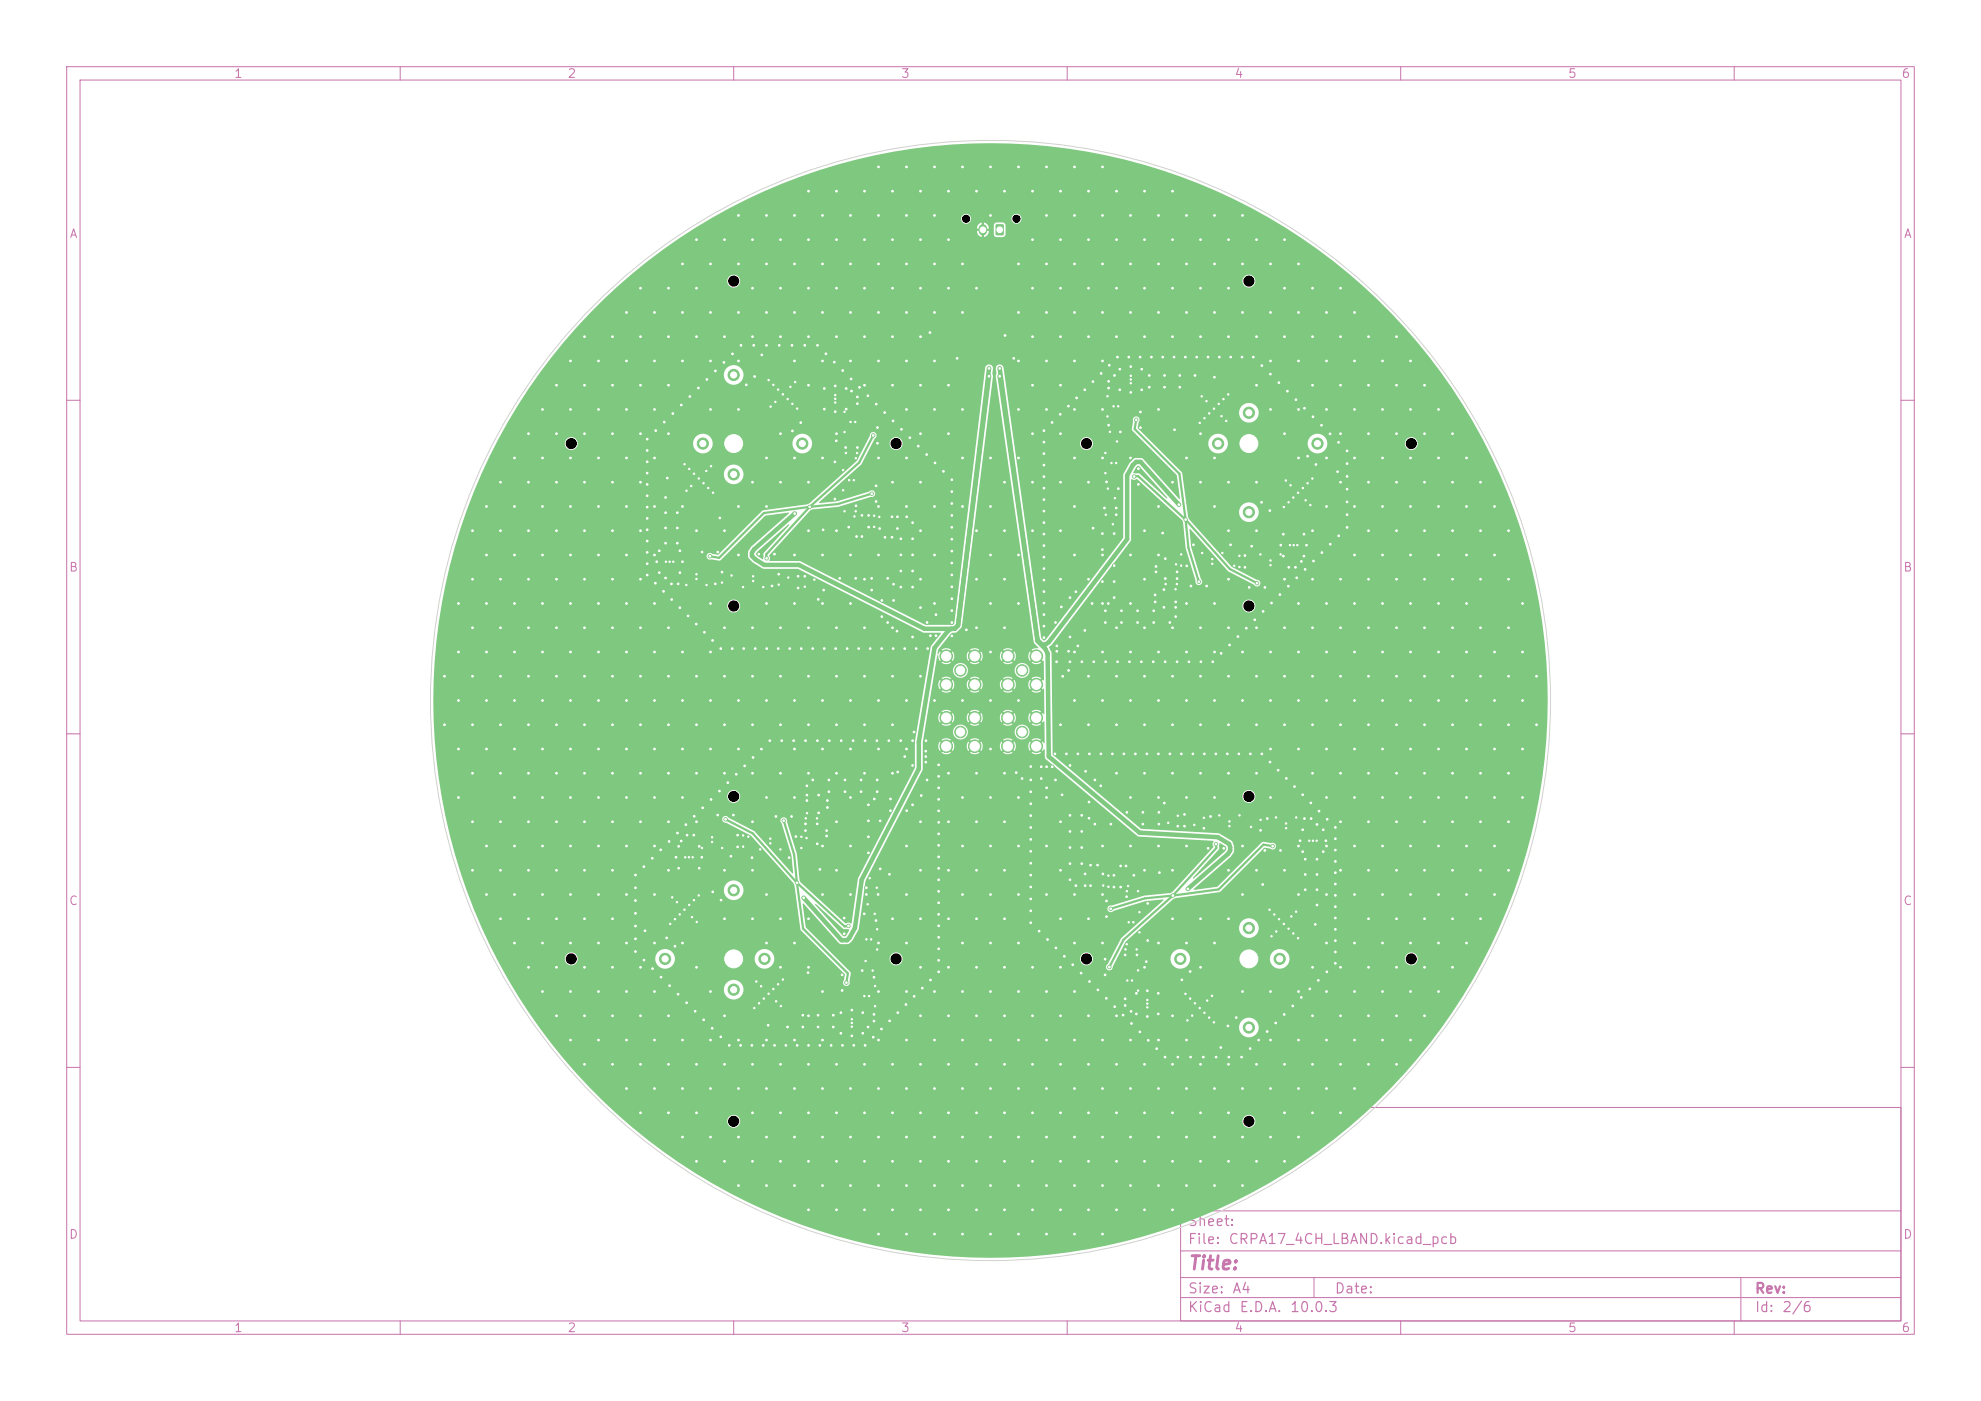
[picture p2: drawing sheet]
<svg xmlns="http://www.w3.org/2000/svg" width="297mm" height="210mm" viewBox="0 0 297 210" stroke-linecap="round" stroke-linejoin="round" font-family="sans-serif">
<defs><g id="words">
<text font-size="2" fill="#c872ab" x="178" y="190.8">Title:</text>
<g font-size="1.5" fill="#c872ab">
<text x="178" y="184.2">Sheet:</text>
<text x="178" y="186.9">File:</text>
<text x="184.1" y="186.9">CRPA17_4CH_LBAND.kicad_pcb</text>
<text x="178" y="197.1">KiCad</text>
<text x="178" y="194.3">Size:</text>
<text x="184.7" y="194.3">A4</text>
<text x="185.7" y="197.1">E.D.A.</text>
<text x="193.3" y="197.1">10.0.3</text>
<text x="200" y="194.3">Date:</text>
<text x="263" y="194.3">Rev:</text>
<text x="263" y="197.1">Id:</text>
<text x="267.1" y="197.1">2/6</text>
</g>
<g font-size="1.3" fill="#c872ab">
<text x="35" y="12">1</text>
<text x="85" y="12">2</text>
<text x="135" y="12">3</text>
<text x="185" y="12">4</text>
<text x="235" y="12">5</text>
<text x="285" y="12">6</text>
<text x="10.3" y="36">A</text>
<text x="285.4" y="36">A</text>
<text x="10.3" y="86">B</text>
<text x="285.3" y="86">B</text>
<text x="10.3" y="136">C</text>
<text x="285.3" y="136">C</text>
<text x="10.3" y="186">D</text>
<text x="285.3" y="186">D</text>
<text x="35" y="200">1</text>
<text x="85" y="200">2</text>
<text x="135" y="200">3</text>
<text x="185" y="200">4</text>
<text x="235" y="200">5</text>
<text x="285" y="200">6</text>
</g>
</g></defs>
<g fill="none" stroke="#c872ab" stroke-width=".15">
<path d="M10 10h277v190h-277zM12 12h273v186h-273zM60 10v2M110 10v2M160 10v2M210 10v2M260 10v2M10 60h2M285 60h2M10 110h2M285 110h2M10 160h2"/>
<path d="M177 166h108v32h-108zM285 160h2M60 198v2M110 198v2M160 198v2M177 194.5h108M177 191.5h108M177 187.5h108M177 181.5h108M197 191.5v3M210 198v2M260 198v2"/>
<path d="M261 191.5v6.5"/>
</g>
<g fill="#7fc87f" stroke="#7fc87f" stroke-width=".15">
<circle cx="110" cy="143.7" r="2.94"/>
<circle cx="110" cy="148.4" r=".84"/>
<circle cx="114.6" cy="143.7" r=".84"/>
<circle cx="99.7" cy="143.7" r=".84"/>
<circle cx="110" cy="133.4" r=".84"/>
<circle cx="187.2" cy="143.7" r="2.94"/>
<circle cx="191.9" cy="143.7" r=".84"/>
<circle cx="187.2" cy="139.1" r=".84"/>
<circle cx="187.2" cy="154" r=".84"/>
<circle cx="177" cy="143.7" r=".84"/>
<circle cx="110" cy="66.5" r="2.94"/>
<circle cx="105.4" cy="66.5" r=".84"/>
<circle cx="110" cy="71.1" r=".84"/>
<circle cx="110" cy="56.2" r=".84"/>
<circle cx="120.3" cy="66.5" r=".84"/>
<circle cx="187.2" cy="66.5" r="2.94"/>
<circle cx="187.2" cy="61.9" r=".84"/>
<circle cx="182.6" cy="66.5" r=".84"/>
<circle cx="197.5" cy="66.5" r=".84"/>
<circle cx="187.2" cy="76.8" r=".84"/>
<circle cx="153.2" cy="100.5" r=".86"/>
<circle cx="155.4" cy="98.4" r=".94"/>
<circle cx="151.1" cy="98.4" r=".94"/>
<circle cx="155.4" cy="102.6" r=".94"/>
<circle cx="151.1" cy="102.6" r=".94"/>
</g>
<path d="M149.3 33.7h1.1v1.5h-1.1z" fill="#7fc87f"/>
<path d="M147.4 34.2v.5" fill="none" stroke="#7fc87f" stroke-width="1.3"/>
<g fill="#7fc87f" stroke="#7fc87f" stroke-width=".15">
<circle cx="144" cy="100.5" r=".86"/>
<circle cx="141.9" cy="98.4" r=".94"/>
<circle cx="141.9" cy="102.6" r=".94"/>
<circle cx="146.1" cy="98.4" r=".94"/>
<circle cx="146.1" cy="102.6" r=".94"/>
<circle cx="153.2" cy="109.7" r=".86"/>
<circle cx="155.4" cy="111.9" r=".94"/>
<circle cx="155.4" cy="107.6" r=".94"/>
<circle cx="151.1" cy="111.9" r=".94"/>
<circle cx="151.1" cy="107.6" r=".94"/>
<circle cx="144" cy="109.7" r=".86"/>
<circle cx="141.9" cy="111.9" r=".94"/>
<circle cx="146.1" cy="111.9" r=".94"/>
<circle cx="141.9" cy="107.6" r=".94"/>
<circle cx="146.1" cy="107.6" r=".94"/>
<circle cx="112.8" cy="166.8" r=".25"/>
<circle cx="211.5" cy="148.6" r=".25"/>
<circle cx="187.4" cy="157.2" r=".25"/>
<circle cx="133.1" cy="93.3" r=".25"/>
<circle cx="173.7" cy="141.4" r=".25"/>
<circle cx="184.2" cy="174.1" r=".25"/>
<circle cx="176.6" cy="122.3" r=".21"/>
<circle cx="219.9" cy="105" r=".25"/>
<circle cx="171.2" cy="55.3" r=".25"/>
<circle cx="199" cy="122.8" r=".25"/>
<circle cx="186.3" cy="163.2" r=".25"/>
<circle cx="199.4" cy="65" r=".25"/>
<circle cx="157.7" cy="63.3" r=".25"/>
<circle cx="205.2" cy="152.3" r=".25"/>
<circle cx="198.9" cy="145.7" r=".25"/>
<circle cx="142.2" cy="57.7" r=".25"/>
<circle cx="156.9" cy="32.3" r=".25"/>
<circle cx="217.8" cy="130.5" r=".25"/>
<circle cx="167.3" cy="69.4" r=".21"/>
<circle cx="114.9" cy="39.6" r=".25"/>
<circle cx="180.2" cy="59.4" r=".21"/>
<circle cx="152.7" cy="39.6" r=".25"/>
<circle cx="159" cy="137.7" r=".25"/>
<circle cx="87.6" cy="65" r=".25"/>
<circle cx="148.5" cy="32.3" r=".25"/>
<circle cx="195.9" cy="81.7" r=".25"/>
<circle cx="106.5" cy="170.4" r=".25"/>
<circle cx="112.8" cy="43.2" r=".25"/>
<circle cx="117.4" cy="59.1" r=".21"/>
<circle cx="205.2" cy="108.6" r=".25"/>
<circle cx="222" cy="130.5" r=".25"/>
<circle cx="163.3" cy="147.1" r=".25"/>
<circle cx="81.3" cy="83.2" r=".25"/>
<circle cx="133.8" cy="43.2" r=".25"/>
<circle cx="167.4" cy="152.3" r=".25"/>
<circle cx="166.8" cy="78.6" r=".21"/>
<circle cx="154.8" cy="181.3" r=".25"/>
<circle cx="162.2" cy="127" r=".25"/>
<circle cx="163.3" cy="113" r=".25"/>
<circle cx="160.4" cy="131.9" r=".25"/>
<circle cx="156.5" cy="74.9" r=".25"/>
<circle cx="89.7" cy="155.9" r=".25"/>
<circle cx="175.8" cy="50.5" r=".25"/>
<circle cx="96" cy="50.5" r=".25"/>
<circle cx="106.6" cy="69.9" r=".21"/>
<circle cx="198.9" cy="61.4" r=".25"/>
<circle cx="184.2" cy="50.5" r=".25"/>
<circle cx="161.1" cy="185" r=".25"/>
<circle cx="87.6" cy="123.2" r=".25"/>
<circle cx="129.6" cy="35.9" r=".25"/>
<circle cx="165.3" cy="80" r=".25"/>
<circle cx="162.7" cy="132.8" r=".25"/>
<circle cx="138" cy="166.8" r=".25"/>
<circle cx="81.3" cy="119.5" r=".25"/>
<circle cx="130.3" cy="149.3" r=".21"/>
<circle cx="176.5" cy="85.7" r=".25"/>
<circle cx="168.7" cy="142.3" r=".21"/>
<circle cx="122.5" cy="123.5" r=".25"/>
<circle cx="101.7" cy="130.1" r=".25"/>
<circle cx="87.6" cy="86.8" r=".25"/>
<circle cx="108.6" cy="152.3" r=".25"/>
<circle cx="122.9" cy="156.7" r=".25"/>
<circle cx="68.7" cy="97.7" r=".25"/>
<circle cx="128.5" cy="67.9" r=".21"/>
<circle cx="163.2" cy="101.4" r=".25"/>
<circle cx="182.1" cy="119.5" r=".25"/>
<circle cx="137.1" cy="149.3" r=".25"/>
<circle cx="110.7" cy="32.3" r=".25"/>
<circle cx="142.7" cy="77.3" r=".25"/>
<circle cx="178.8" cy="113" r=".25"/>
<circle cx="112.8" cy="130.5" r=".25"/>
<circle cx="182.7" cy="60.5" r=".21"/>
<circle cx="150.6" cy="86.8" r=".25"/>
<circle cx="135.9" cy="39.6" r=".25"/>
<circle cx="188.4" cy="94.1" r=".25"/>
<circle cx="161.1" cy="105" r=".25"/>
<circle cx="158.4" cy="99.2" r=".25"/>
<circle cx="112.8" cy="115.9" r=".25"/>
<circle cx="174.6" cy="58" r=".25"/>
<circle cx="154.8" cy="65" r=".25"/>
<circle cx="68.7" cy="119.5" r=".25"/>
<circle cx="191.9" cy="89.1" r=".25"/>
<circle cx="105.6" cy="94.8" r=".25"/>
<circle cx="154.8" cy="72.3" r=".25"/>
<circle cx="135.9" cy="105" r=".25"/>
<circle cx="124.3" cy="116.9" r=".25"/>
<circle cx="131.5" cy="118.7" r=".25"/>
<circle cx="121.2" cy="181.3" r=".25"/>
<circle cx="162.6" cy="94.5" r=".25"/>
<circle cx="144.3" cy="155.9" r=".25"/>
<circle cx="171.6" cy="28.7" r=".25"/>
<circle cx="154.5" cy="129.4" r=".25"/>
<circle cx="198.9" cy="155.9" r=".25"/>
<circle cx="127.5" cy="119.5" r=".25"/>
<circle cx="188.4" cy="115.9" r=".25"/>
<circle cx="172" cy="152.4" r=".25"/>
<circle cx="219.9" cy="141.4" r=".25"/>
<circle cx="104.4" cy="86.1" r=".21"/>
<circle cx="156.5" cy="64.6" r=".25"/>
<circle cx="110" cy="122.2" r=".25"/>
<circle cx="138" cy="159.5" r=".25"/>
<circle cx="192.6" cy="43.2" r=".25"/>
<circle cx="142.2" cy="137.7" r=".25"/>
<circle cx="226.2" cy="115.9" r=".25"/>
<circle cx="115.2" cy="57" r=".21"/>
<circle cx="150.6" cy="145" r=".25"/>
<circle cx="163.2" cy="152.3" r=".25"/>
<circle cx="89.7" cy="83.2" r=".25"/>
<circle cx="106.6" cy="119.8" r=".25"/>
<circle cx="213.6" cy="101.4" r=".25"/>
<circle cx="125.4" cy="66.1" r=".25"/>
<circle cx="165" cy="117.8" r=".25"/>
<circle cx="162.6" cy="58.4" r=".25"/>
<circle cx="122.7" cy="89.8" r=".25"/>
<circle cx="167.4" cy="108.6" r=".25"/>
<circle cx="131" cy="152.1" r=".25"/>
<circle cx="105.3" cy="121.1" r=".25"/>
<circle cx="150.6" cy="159.5" r=".25"/>
<circle cx="75" cy="72.3" r=".25"/>
<circle cx="209.4" cy="137.7" r=".25"/>
<circle cx="133.8" cy="57.7" r=".25"/>
<circle cx="180" cy="166.8" r=".25"/>
<circle cx="222" cy="79.6" r=".25"/>
<circle cx="97" cy="74.3" r=".25"/>
<circle cx="165.7" cy="91.6" r=".25"/>
<circle cx="167.4" cy="166.8" r=".25"/>
<circle cx="161.6" cy="113" r=".25"/>
<circle cx="93.9" cy="163.2" r=".25"/>
<circle cx="152.7" cy="134.1" r=".25"/>
<circle cx="192.5" cy="138.5" r=".21"/>
<circle cx="127.7" cy="151.4" r=".25"/>
<circle cx="100.4" cy="147.8" r=".25"/>
<circle cx="134.5" cy="77.5" r=".25"/>
<circle cx="170.4" cy="152" r=".25"/>
<circle cx="135.9" cy="141.4" r=".25"/>
<circle cx="211.5" cy="68.6" r=".25"/>
<circle cx="136.8" cy="95.5" r=".25"/>
<circle cx="150.6" cy="166.8" r=".25"/>
<circle cx="201" cy="123.2" r=".25"/>
<circle cx="205.2" cy="137.7" r=".25"/>
<circle cx="180.5" cy="124.2" r=".25"/>
<circle cx="189.6" cy="88" r=".25"/>
<circle cx="152.7" cy="68.6" r=".25"/>
<circle cx="121.2" cy="145" r=".25"/>
<circle cx="119.1" cy="32.3" r=".25"/>
<circle cx="124.3" cy="111" r=".25"/>
<circle cx="106.9" cy="73.9" r=".21"/>
<circle cx="163.2" cy="137.7" r=".25"/>
<circle cx="93.9" cy="105" r=".25"/>
<circle cx="183.5" cy="127.2" r=".25"/>
<circle cx="163.5" cy="132.8" r=".25"/>
<circle cx="167.9" cy="58.4" r=".25"/>
<circle cx="184.3" cy="123.8" r=".21"/>
<circle cx="211.5" cy="97.7" r=".25"/>
<circle cx="202" cy="75.2" r=".25"/>
<circle cx="175.8" cy="181.3" r=".25"/>
<circle cx="194.7" cy="112.3" r=".25"/>
<circle cx="207.3" cy="97.7" r=".25"/>
<circle cx="156.9" cy="39.6" r=".25"/>
<circle cx="102.9" cy="87.7" r=".21"/>
<circle cx="167.5" cy="53.5" r=".25"/>
<circle cx="121.2" cy="43.2" r=".25"/>
<circle cx="144.3" cy="141.4" r=".25"/>
<circle cx="131.3" cy="138" r=".25"/>
<circle cx="161.1" cy="170.4" r=".25"/>
<circle cx="113.1" cy="56.4" r=".25"/>
<circle cx="122.7" cy="119.2" r=".25"/>
<circle cx="156.5" cy="81.8" r=".25"/>
<circle cx="97" cy="77.7" r=".25"/>
<circle cx="117" cy="159.5" r=".25"/>
<circle cx="102.9" cy="150.3" r=".25"/>
<circle cx="97" cy="69.2" r=".25"/>
<circle cx="138" cy="28.7" r=".25"/>
<circle cx="163.2" cy="43.2" r=".25"/>
<circle cx="175.8" cy="94.1" r=".25"/>
<circle cx="152.4" cy="115.8" r=".25"/>
<circle cx="165.7" cy="93.3" r=".25"/>
<circle cx="169.5" cy="97.7" r=".25"/>
<circle cx="161.1" cy="134.1" r=".25"/>
<circle cx="156.1" cy="116.7" r=".25"/>
<circle cx="100.2" cy="115.9" r=".25"/>
<circle cx="140.1" cy="105" r=".25"/>
<circle cx="129.9" cy="140.8" r=".21"/>
<circle cx="154.5" cy="114.9" r=".25"/>
<circle cx="184.2" cy="101.4" r=".25"/>
<circle cx="152.7" cy="141.4" r=".25"/>
<circle cx="106.9" cy="133.7" r=".25"/>
<circle cx="152.7" cy="90.5" r=".25"/>
<circle cx="161.1" cy="83.2" r=".25"/>
<circle cx="164.1" cy="123.5" r=".25"/>
<circle cx="100.2" cy="152.3" r=".25"/>
<circle cx="159.2" cy="119.1" r=".25"/>
<circle cx="171.6" cy="79.6" r=".25"/>
<circle cx="116.8" cy="51.8" r=".25"/>
<circle cx="201" cy="50.5" r=".25"/>
<circle cx="160.4" cy="129.5" r=".25"/>
<circle cx="187.7" cy="81.9" r=".25"/>
<circle cx="115.2" cy="149" r=".21"/>
<circle cx="113.2" cy="97.2" r=".25"/>
<circle cx="165.4" cy="131" r=".25"/>
<circle cx="201" cy="43.2" r=".25"/>
<circle cx="209.4" cy="159.5" r=".25"/>
<circle cx="120" cy="63.4" r=".25"/>
<circle cx="174.3" cy="53.5" r=".25"/>
<circle cx="100.7" cy="89.9" r=".25"/>
<circle cx="98.1" cy="112.3" r=".25"/>
<circle cx="177.9" cy="177.7" r=".25"/>
<circle cx="99.8" cy="81.4" r=".25"/>
<circle cx="192.4" cy="80.1" r=".25"/>
<circle cx="123.9" cy="125.3" r=".25"/>
<circle cx="152.7" cy="126.8" r=".25"/>
<circle cx="89.7" cy="68.6" r=".25"/>
<circle cx="176.6" cy="123.8" r=".25"/>
<circle cx="133.4" cy="131.1" r=".25"/>
<circle cx="123.3" cy="90.5" r=".25"/>
<circle cx="108.2" cy="87.3" r=".21"/>
<circle cx="87.6" cy="159.5" r=".25"/>
<circle cx="138" cy="50.5" r=".25"/>
<circle cx="166.2" cy="58.2" r=".25"/>
<circle cx="205.2" cy="94.1" r=".25"/>
<circle cx="131.7" cy="105" r=".25"/>
<circle cx="228.3" cy="90.5" r=".25"/>
<circle cx="103.3" cy="70.3" r=".21"/>
<circle cx="165.3" cy="61.4" r=".25"/>
<circle cx="173.7" cy="83.2" r=".25"/>
<circle cx="146.4" cy="123.2" r=".25"/>
<circle cx="160.2" cy="100.5" r=".25"/>
<circle cx="198.9" cy="141.4" r=".25"/>
<circle cx="119.1" cy="119.5" r=".25"/>
<circle cx="153.2" cy="116.7" r=".25"/>
<circle cx="123.3" cy="46.8" r=".25"/>
<circle cx="112.8" cy="94.1" r=".25"/>
<circle cx="131.7" cy="163.2" r=".25"/>
<circle cx="192.6" cy="130.5" r=".25"/>
<circle cx="128.3" cy="86.7" r=".25"/>
<circle cx="211.5" cy="61.4" r=".25"/>
<circle cx="193.6" cy="137.4" r=".21"/>
<circle cx="148.5" cy="75.9" r=".25"/>
<circle cx="171.6" cy="35.9" r=".25"/>
<circle cx="91.8" cy="57.7" r=".25"/>
<circle cx="127.5" cy="112.3" r=".25"/>
<circle cx="170.4" cy="142.3" r=".21"/>
<circle cx="114" cy="127.3" r=".21"/>
<circle cx="184.2" cy="35.9" r=".25"/>
<circle cx="193.9" cy="139.9" r=".21"/>
<circle cx="159" cy="159.5" r=".25"/>
<circle cx="102.3" cy="141.4" r=".25"/>
<circle cx="171" cy="64.1" r=".25"/>
<circle cx="195.7" cy="128.8" r=".25"/>
<circle cx="159" cy="181.3" r=".25"/>
<circle cx="165.6" cy="76.1" r=".25"/>
<circle cx="91.8" cy="115.9" r=".25"/>
<circle cx="196.5" cy="75.7" r=".21"/>
<circle cx="114.9" cy="90.5" r=".25"/>
<circle cx="160.4" cy="95.5" r=".25"/>
<circle cx="144.3" cy="61.4" r=".25"/>
<circle cx="118.7" cy="122.4" r=".25"/>
<circle cx="96.7" cy="139.5" r=".25"/>
<circle cx="127.7" cy="153.3" r=".21"/>
<circle cx="152.7" cy="177.7" r=".25"/>
<circle cx="203.1" cy="83.2" r=".25"/>
<circle cx="168" cy="133" r=".25"/>
<circle cx="196.8" cy="79.6" r=".25"/>
<circle cx="169.5" cy="119.5" r=".25"/>
<circle cx="205.2" cy="115.9" r=".25"/>
<circle cx="85.5" cy="97.7" r=".25"/>
<circle cx="120.8" cy="123.5" r=".25"/>
<circle cx="207.3" cy="148.6" r=".25"/>
<circle cx="101.9" cy="91.1" r=".25"/>
<circle cx="178" cy="153" r=".21"/>
<circle cx="97" cy="84.5" r=".25"/>
<circle cx="189.3" cy="132.6" r=".25"/>
<circle cx="163.9" cy="57.2" r=".25"/>
<circle cx="131.7" cy="185" r=".25"/>
<circle cx="96" cy="86.8" r=".25"/>
<circle cx="175.8" cy="43.2" r=".25"/>
<circle cx="202" cy="71.4" r=".25"/>
<circle cx="166.1" cy="73.2" r=".21"/>
<circle cx="142.2" cy="174.1" r=".25"/>
<circle cx="81.3" cy="148.6" r=".25"/>
<circle cx="175.4" cy="113" r=".25"/>
<circle cx="188.4" cy="50.5" r=".25"/>
<circle cx="180" cy="108.6" r=".25"/>
<circle cx="83.4" cy="79.6" r=".25"/>
<circle cx="104.4" cy="166.8" r=".25"/>
<circle cx="140.1" cy="163.2" r=".25"/>
<circle cx="156.5" cy="85.2" r=".25"/>
<circle cx="89.7" cy="119.5" r=".25"/>
<circle cx="89.7" cy="54.1" r=".25"/>
<circle cx="83.4" cy="130.5" r=".25"/>
<circle cx="224.1" cy="119.5" r=".25"/>
<circle cx="201" cy="86.8" r=".25"/>
<circle cx="161.1" cy="39.6" r=".25"/>
<circle cx="98.1" cy="68.6" r=".25"/>
<circle cx="144.3" cy="68.6" r=".25"/>
<circle cx="222" cy="115.9" r=".25"/>
<circle cx="124.9" cy="153.9" r=".25"/>
<circle cx="198.4" cy="127.7" r=".25"/>
<circle cx="140.1" cy="46.8" r=".25"/>
<circle cx="115" cy="97.2" r=".25"/>
<circle cx="133.7" cy="77.5" r=".25"/>
<circle cx="134" cy="90" r=".25"/>
<circle cx="121.2" cy="115.9" r=".25"/>
<circle cx="174.7" cy="86.7" r=".25"/>
<circle cx="198.9" cy="112.3" r=".25"/>
<circle cx="130.4" cy="131.6" r=".21"/>
<circle cx="125.4" cy="50.5" r=".25"/>
<circle cx="172.1" cy="141" r=".25"/>
<circle cx="146.4" cy="137.7" r=".25"/>
<circle cx="182.3" cy="113" r=".25"/>
<circle cx="148.5" cy="105" r=".25"/>
<circle cx="194.7" cy="97.7" r=".25"/>
<circle cx="121.2" cy="28.7" r=".25"/>
<circle cx="165.8" cy="77.2" r=".21"/>
<circle cx="174.7" cy="158.5" r=".25"/>
<circle cx="165.3" cy="25" r=".25"/>
<circle cx="100.2" cy="57.7" r=".25"/>
<circle cx="112.8" cy="108.6" r=".25"/>
<circle cx="167.1" cy="150.9" r=".25"/>
<circle cx="215.7" cy="75.9" r=".25"/>
<circle cx="120.7" cy="51.8" r=".25"/>
<circle cx="184.5" cy="81.7" r=".25"/>
<circle cx="165.1" cy="113" r=".25"/>
<circle cx="209.4" cy="101.4" r=".25"/>
<circle cx="181.3" cy="62" r=".21"/>
<circle cx="176.3" cy="84.6" r=".21"/>
<circle cx="170" cy="131.2" r=".25"/>
<circle cx="154.8" cy="57.7" r=".25"/>
<circle cx="128.5" cy="67.1" r=".25"/>
<circle cx="148.5" cy="126.8" r=".25"/>
<circle cx="180.5" cy="122.6" r=".21"/>
<circle cx="152.7" cy="46.8" r=".25"/>
<circle cx="152.7" cy="170.4" r=".25"/>
<circle cx="184.1" cy="59.1" r=".21"/>
<circle cx="215.7" cy="97.7" r=".25"/>
<circle cx="209.4" cy="57.7" r=".25"/>
<circle cx="142.7" cy="93.3" r=".25"/>
<circle cx="194.7" cy="39.6" r=".25"/>
<circle cx="70.8" cy="108.6" r=".25"/>
<circle cx="140.7" cy="142.2" r=".25"/>
<circle cx="112.8" cy="123.2" r=".25"/>
<circle cx="207.3" cy="105" r=".25"/>
<circle cx="184.2" cy="108.6" r=".25"/>
<circle cx="191.6" cy="115.5" r=".25"/>
<circle cx="159" cy="28.7" r=".25"/>
<circle cx="106" cy="56.9" r=".25"/>
<circle cx="185.6" cy="95.4" r=".25"/>
<circle cx="194.7" cy="170.4" r=".25"/>
<circle cx="162.8" cy="115.6" r=".25"/>
<circle cx="161.1" cy="54.1" r=".25"/>
<circle cx="140.1" cy="90.5" r=".25"/>
<circle cx="135.9" cy="54.1" r=".25"/>
<circle cx="131.2" cy="150.8" r=".21"/>
<circle cx="182.1" cy="97.7" r=".25"/>
<circle cx="192.5" cy="76" r=".21"/>
<circle cx="169.7" cy="147" r=".21"/>
<circle cx="142.7" cy="71.9" r=".25"/>
<circle cx="89.7" cy="141.4" r=".25"/>
<circle cx="104.4" cy="101.4" r=".25"/>
<circle cx="193.2" cy="75.3" r=".21"/>
<circle cx="176.3" cy="90.2" r=".25"/>
<circle cx="130.7" cy="88.5" r=".25"/>
<circle cx="203.1" cy="112.3" r=".25"/>
<circle cx="128" cy="72" r=".21"/>
<circle cx="185" cy="84.8" r=".21"/>
<circle cx="91.8" cy="79.6" r=".25"/>
<circle cx="125.4" cy="65" r=".25"/>
<circle cx="217.8" cy="94.1" r=".25"/>
<circle cx="192.6" cy="174.1" r=".25"/>
<circle cx="169.2" cy="138.2" r=".21"/>
<circle cx="156.9" cy="148.6" r=".25"/>
<circle cx="107.2" cy="87.5" r=".25"/>
<circle cx="179.2" cy="150.4" r=".21"/>
<circle cx="148.5" cy="148.6" r=".25"/>
<circle cx="123.3" cy="134.1" r=".25"/>
<circle cx="99.8" cy="86.6" r=".25"/>
<circle cx="215.7" cy="148.6" r=".25"/>
<circle cx="194.7" cy="148.6" r=".25"/>
<circle cx="89.7" cy="75.9" r=".25"/>
<circle cx="106.5" cy="97.7" r=".25"/>
<circle cx="124.3" cy="118.7" r=".25"/>
<circle cx="114.4" cy="156.7" r=".25"/>
<circle cx="75" cy="123.2" r=".25"/>
<circle cx="195.6" cy="122.7" r=".25"/>
<circle cx="192.6" cy="101.4" r=".25"/>
<circle cx="114.9" cy="51.8" r=".25"/>
<circle cx="112.9" cy="86.4" r=".21"/>
<circle cx="224.1" cy="97.7" r=".25"/>
<circle cx="209.4" cy="50.5" r=".25"/>
<circle cx="202" cy="77.1" r=".25"/>
<circle cx="87.6" cy="108.6" r=".25"/>
<circle cx="173.7" cy="46.8" r=".25"/>
<circle cx="196" cy="68.4" r=".25"/>
<circle cx="198.9" cy="134.1" r=".25"/>
<circle cx="102.1" cy="126.1" r=".25"/>
<circle cx="138" cy="101.4" r=".25"/>
<circle cx="107.6" cy="82.7" r=".25"/>
<circle cx="177.2" cy="146.9" r=".25"/>
<circle cx="125.2" cy="57.9" r=".25"/>
<circle cx="136.8" cy="85.6" r=".25"/>
<circle cx="110.7" cy="75.9" r=".25"/>
<circle cx="131.5" cy="116.9" r=".25"/>
<circle cx="96" cy="166.8" r=".25"/>
<circle cx="83.4" cy="86.8" r=".25"/>
<circle cx="130.6" cy="140.8" r=".21"/>
<circle cx="226.2" cy="123.2" r=".25"/>
<circle cx="121.2" cy="108.6" r=".25"/>
<circle cx="157.8" cy="114.9" r=".25"/>
<circle cx="177.9" cy="126.8" r=".25"/>
<circle cx="152.7" cy="105" r=".25"/>
<circle cx="72.9" cy="105" r=".25"/>
<circle cx="110.7" cy="105" r=".25"/>
<circle cx="77.1" cy="112.3" r=".25"/>
<circle cx="186.3" cy="126.8" r=".25"/>
<circle cx="108.6" cy="94.1" r=".25"/>
<circle cx="85.5" cy="141.4" r=".25"/>
<circle cx="93.9" cy="148.6" r=".25"/>
<circle cx="159" cy="43.2" r=".25"/>
<circle cx="101.9" cy="85.8" r=".25"/>
<circle cx="127.3" cy="72" r=".21"/>
<circle cx="133.5" cy="119.8" r=".25"/>
<circle cx="135.9" cy="61.4" r=".25"/>
<circle cx="154.5" cy="125.8" r=".25"/>
<circle cx="131.7" cy="170.4" r=".25"/>
<circle cx="175.8" cy="130.5" r=".25"/>
<circle cx="85.5" cy="90.5" r=".25"/>
<circle cx="101.5" cy="76.9" r=".25"/>
<circle cx="122.6" cy="51.8" r=".25"/>
<circle cx="150.6" cy="79.6" r=".25"/>
<circle cx="182.1" cy="68.6" r=".25"/>
<circle cx="180" cy="101.4" r=".25"/>
<circle cx="89.7" cy="97.7" r=".25"/>
<circle cx="95.3" cy="131.2" r=".25"/>
<circle cx="176.5" cy="99.2" r=".25"/>
<circle cx="172" cy="148.5" r=".25"/>
<circle cx="188.4" cy="35.9" r=".25"/>
<circle cx="173.7" cy="61.4" r=".25"/>
<circle cx="195.3" cy="73.2" r=".21"/>
<circle cx="111.4" cy="125.2" r=".21"/>
<circle cx="135.9" cy="177.7" r=".25"/>
<circle cx="177.9" cy="163.2" r=".25"/>
<circle cx="136.4" cy="65.6" r=".25"/>
<circle cx="191.3" cy="139.6" r=".21"/>
<circle cx="98.1" cy="90.5" r=".25"/>
<circle cx="152.7" cy="25" r=".25"/>
<circle cx="222" cy="101.4" r=".25"/>
<circle cx="185.7" cy="113" r=".25"/>
<circle cx="169.5" cy="105" r=".25"/>
<circle cx="131.2" cy="147.8" r=".21"/>
<circle cx="178.6" cy="87.8" r=".25"/>
<circle cx="135.9" cy="112.3" r=".25"/>
<circle cx="102.3" cy="75.9" r=".25"/>
<circle cx="160.2" cy="97.6" r=".25"/>
<circle cx="203.1" cy="75.9" r=".25"/>
<circle cx="205.2" cy="72.3" r=".25"/>
<circle cx="140.7" cy="137.1" r=".25"/>
<circle cx="132.2" cy="90" r=".25"/>
<circle cx="118.7" cy="51.8" r=".25"/>
<circle cx="201" cy="130.5" r=".25"/>
<circle cx="111" cy="156.7" r=".25"/>
<circle cx="140.1" cy="39.6" r=".25"/>
<circle cx="110.6" cy="126.9" r=".25"/>
<circle cx="156.5" cy="88.7" r=".25"/>
<circle cx="163.2" cy="166.8" r=".25"/>
<circle cx="99.8" cy="74.6" r=".25"/>
<circle cx="142.2" cy="130.5" r=".25"/>
<circle cx="135.1" cy="83.2" r=".25"/>
<circle cx="111.6" cy="114.8" r=".25"/>
<circle cx="131.5" cy="139.3" r=".21"/>
<circle cx="140.7" cy="116.4" r=".25"/>
<circle cx="119" cy="111" r=".25"/>
<circle cx="122.6" cy="152.2" r=".25"/>
<circle cx="175.8" cy="35.9" r=".25"/>
<circle cx="186.3" cy="32.3" r=".25"/>
<circle cx="173.7" cy="148.9" r=".25"/>
<circle cx="166.6" cy="69.4" r=".21"/>
<circle cx="100.2" cy="130.5" r=".25"/>
<circle cx="93.9" cy="155.9" r=".25"/>
<circle cx="209.4" cy="123.2" r=".25"/>
<circle cx="146.4" cy="94.1" r=".25"/>
<circle cx="138" cy="123.2" r=".25"/>
<circle cx="211.5" cy="54.1" r=".25"/>
<circle cx="159" cy="108.6" r=".25"/>
<circle cx="180.2" cy="82.9" r=".21"/>
<circle cx="91.8" cy="130.5" r=".25"/>
<circle cx="213.6" cy="94.1" r=".25"/>
<circle cx="108.6" cy="101.4" r=".25"/>
<circle cx="215.7" cy="112.3" r=".25"/>
<circle cx="83.4" cy="94.1" r=".25"/>
<circle cx="194.7" cy="46.8" r=".25"/>
<circle cx="226.2" cy="94.1" r=".25"/>
<circle cx="154.5" cy="138.3" r=".25"/>
<circle cx="109.8" cy="53" r=".25"/>
<circle cx="131.7" cy="75.9" r=".25"/>
<circle cx="200.2" cy="127.4" r=".25"/>
<circle cx="170.8" cy="139.8" r=".21"/>
<circle cx="194.7" cy="155.9" r=".25"/>
<circle cx="85.5" cy="119.5" r=".25"/>
<circle cx="127.7" cy="155.3" r=".25"/>
<circle cx="173.7" cy="32.3" r=".25"/>
<circle cx="200.2" cy="124" r=".25"/>
<circle cx="190.5" cy="39.6" r=".25"/>
<circle cx="160.8" cy="144.6" r=".25"/>
<circle cx="190" cy="154.6" r=".25"/>
<circle cx="169.5" cy="56.3" r=".21"/>
<circle cx="177.9" cy="97.7" r=".25"/>
<circle cx="165.4" cy="132.7" r=".21"/>
<circle cx="140.7" cy="130.2" r=".25"/>
<circle cx="98.1" cy="75.9" r=".25"/>
<circle cx="129.7" cy="111" r=".25"/>
<circle cx="68.7" cy="90.5" r=".25"/>
<circle cx="101.2" cy="137.8" r=".21"/>
<circle cx="122.7" cy="121.8" r=".25"/>
<circle cx="150.6" cy="152.3" r=".25"/>
<circle cx="85.5" cy="148.6" r=".25"/>
<circle cx="102.3" cy="105" r=".25"/>
<circle cx="129.6" cy="43.2" r=".25"/>
<circle cx="129.6" cy="94.1" r=".25"/>
<circle cx="146.4" cy="86.8" r=".25"/>
<circle cx="186.3" cy="170.4" r=".25"/>
<circle cx="142.7" cy="79" r=".25"/>
<circle cx="181.8" cy="83.8" r=".21"/>
<circle cx="219.9" cy="90.5" r=".25"/>
<circle cx="119.1" cy="163.2" r=".25"/>
<circle cx="118.2" cy="86.6" r=".21"/>
<circle cx="166.8" cy="113" r=".25"/>
<circle cx="114.1" cy="147.8" r=".21"/>
<circle cx="169.5" cy="90.5" r=".25"/>
<circle cx="121.2" cy="35.9" r=".25"/>
<circle cx="104.4" cy="174.1" r=".25"/>
<circle cx="163.2" cy="86.8" r=".25"/>
<circle cx="193.9" cy="81.7" r=".21"/>
<circle cx="172.2" cy="155.9" r=".25"/>
<circle cx="175.8" cy="72.3" r=".25"/>
<circle cx="96" cy="43.2" r=".25"/>
<circle cx="102.3" cy="46.8" r=".25"/>
<circle cx="189.2" cy="54.8" r=".25"/>
<circle cx="121.2" cy="101.4" r=".25"/>
<circle cx="126.3" cy="55.5" r=".25"/>
<circle cx="164.6" cy="148.4" r=".25"/>
<circle cx="140.7" cy="145.7" r=".25"/>
<circle cx="119.3" cy="125.4" r=".25"/>
<circle cx="203.1" cy="155.9" r=".25"/>
<circle cx="129.6" cy="108.6" r=".25"/>
<circle cx="144.3" cy="25" r=".25"/>
<circle cx="154.8" cy="79.6" r=".25"/>
<circle cx="133.7" cy="80.5" r=".25"/>
<circle cx="121.1" cy="145.8" r=".25"/>
<circle cx="100.4" cy="84.2" r=".21"/>
<circle cx="116.3" cy="122.4" r=".25"/>
<circle cx="120.8" cy="124.5" r=".25"/>
<circle cx="193.2" cy="139.2" r=".21"/>
<circle cx="140.1" cy="25" r=".25"/>
<circle cx="146.4" cy="145" r=".25"/>
<circle cx="148.5" cy="119.5" r=".25"/>
<circle cx="136.8" cy="83.2" r=".25"/>
<circle cx="170.6" cy="93.3" r=".25"/>
<circle cx="87.6" cy="79.6" r=".25"/>
<circle cx="196.9" cy="84.1" r=".25"/>
<circle cx="93.9" cy="46.8" r=".25"/>
<circle cx="77.1" cy="97.7" r=".25"/>
<circle cx="120.4" cy="153.9" r=".25"/>
<circle cx="104.4" cy="159.5" r=".25"/>
<circle cx="159" cy="145" r=".25"/>
<circle cx="104.4" cy="108.6" r=".25"/>
<circle cx="167.4" cy="94.1" r=".25"/>
<circle cx="177.9" cy="39.6" r=".25"/>
<circle cx="140.7" cy="125" r=".25"/>
<circle cx="131" cy="146.5" r=".25"/>
<circle cx="123.3" cy="105" r=".25"/>
<circle cx="99.6" cy="63.3" r=".25"/>
<circle cx="128.3" cy="75.8" r=".25"/>
<circle cx="133.8" cy="35.9" r=".25"/>
<circle cx="142.2" cy="166.8" r=".25"/>
<circle cx="152.7" cy="155.9" r=".25"/>
<circle cx="127" cy="97.2" r=".25"/>
<circle cx="213.6" cy="65" r=".25"/>
<circle cx="163.2" cy="181.3" r=".25"/>
<circle cx="129.9" cy="133.1" r=".25"/>
<circle cx="179.4" cy="53.5" r=".25"/>
<circle cx="197.3" cy="69.6" r=".25"/>
<circle cx="100.2" cy="43.2" r=".25"/>
<circle cx="127.5" cy="177.7" r=".25"/>
<circle cx="166.4" cy="64.7" r=".21"/>
<circle cx="176.4" cy="87.6" r=".21"/>
<circle cx="104.5" cy="138.2" r=".21"/>
<circle cx="122.6" cy="111" r=".25"/>
<circle cx="192.8" cy="123.4" r=".21"/>
<circle cx="184.1" cy="153.8" r=".25"/>
<circle cx="165.7" cy="146.1" r=".25"/>
<circle cx="163.2" cy="159.5" r=".25"/>
<circle cx="146.4" cy="130.5" r=".25"/>
<circle cx="117.8" cy="156.7" r=".25"/>
<circle cx="144.3" cy="134.1" r=".25"/>
<circle cx="171.6" cy="94.1" r=".25"/>
<circle cx="186.3" cy="97.7" r=".25"/>
<circle cx="136.8" cy="80.8" r=".25"/>
<circle cx="180.4" cy="158.5" r=".25"/>
<circle cx="103" cy="125.2" r=".25"/>
<circle cx="100.2" cy="159.5" r=".25"/>
<circle cx="183.3" cy="82.9" r=".21"/>
<circle cx="125.4" cy="130.5" r=".25"/>
<circle cx="133.8" cy="28.7" r=".25"/>
<circle cx="98.1" cy="141.4" r=".25"/>
<circle cx="101.7" cy="149" r=".25"/>
<circle cx="103.3" cy="135.6" r=".21"/>
<circle cx="197.5" cy="123.6" r=".25"/>
<circle cx="172" cy="151" r=".21"/>
<circle cx="182.1" cy="32.3" r=".25"/>
<circle cx="168.9" cy="133.6" r=".21"/>
<circle cx="190" cy="122.7" r=".25"/>
<circle cx="200.2" cy="129.1" r=".25"/>
<circle cx="123.3" cy="39.6" r=".25"/>
<circle cx="193.5" cy="72.7" r=".21"/>
<circle cx="130.1" cy="59.3" r=".25"/>
<circle cx="110.7" cy="112.3" r=".25"/>
<circle cx="203.1" cy="105" r=".25"/>
<circle cx="169.1" cy="132.8" r=".21"/>
<circle cx="168.1" cy="91.6" r=".25"/>
<circle cx="167.4" cy="28.7" r=".25"/>
<circle cx="129.7" cy="156.7" r=".25"/>
<circle cx="173.7" cy="152" r=".25"/>
<circle cx="222" cy="108.6" r=".25"/>
<circle cx="121.2" cy="159.5" r=".25"/>
<circle cx="127.5" cy="134.1" r=".25"/>
<circle cx="133.9" cy="97.2" r=".25"/>
<circle cx="154.5" cy="120.5" r=".25"/>
<circle cx="171.9" cy="113" r=".25"/>
<circle cx="159" cy="152.3" r=".25"/>
<circle cx="104.4" cy="93.5" r=".25"/>
<circle cx="100.9" cy="62" r=".25"/>
<circle cx="125.2" cy="61.7" r=".25"/>
<circle cx="126.1" cy="151.8" r=".25"/>
<circle cx="165.3" cy="134.1" r=".25"/>
<circle cx="125.4" cy="159.5" r=".25"/>
<circle cx="114.2" cy="53.2" r=".25"/>
<circle cx="72.9" cy="126.8" r=".25"/>
<circle cx="136.8" cy="120.6" r=".25"/>
<circle cx="70.8" cy="86.8" r=".25"/>
<circle cx="215.7" cy="141.4" r=".25"/>
<circle cx="193.2" cy="87.9" r=".25"/>
<circle cx="188.4" cy="130.5" r=".25"/>
<circle cx="131.7" cy="68.6" r=".25"/>
<circle cx="167" cy="131.2" r=".25"/>
<circle cx="106.5" cy="39.6" r=".25"/>
<circle cx="108.6" cy="108.6" r=".25"/>
<circle cx="174.3" cy="79.9" r=".25"/>
<circle cx="137.4" cy="97.2" r=".25"/>
<circle cx="213.6" cy="72.3" r=".25"/>
<circle cx="176.3" cy="92.4" r=".25"/>
<circle cx="116.7" cy="147.5" r=".21"/>
<circle cx="201" cy="145" r=".25"/>
<circle cx="96.5" cy="129.9" r=".25"/>
<circle cx="134.5" cy="94.6" r=".25"/>
<circle cx="182.8" cy="122.2" r=".21"/>
<circle cx="142.7" cy="95.3" r=".25"/>
<circle cx="175.8" cy="101.4" r=".25"/>
<circle cx="188.4" cy="57.7" r=".25"/>
<circle cx="135.9" cy="25" r=".25"/>
<circle cx="136.8" cy="88" r=".25"/>
<circle cx="169.5" cy="57.4" r=".21"/>
<circle cx="140.7" cy="121.5" r=".25"/>
<circle cx="124.9" cy="152.2" r=".25"/>
<circle cx="96" cy="152.3" r=".25"/>
<circle cx="217.8" cy="137.7" r=".25"/>
<circle cx="180" cy="99.2" r=".25"/>
<circle cx="131.9" cy="79.2" r=".25"/>
<circle cx="104.4" cy="50.5" r=".25"/>
<circle cx="168.9" cy="121.8" r=".25"/>
<circle cx="211.5" cy="112.3" r=".25"/>
<circle cx="81.3" cy="105" r=".25"/>
<circle cx="156.9" cy="170.4" r=".25"/>
<circle cx="166.2" cy="131.2" r=".21"/>
<circle cx="100.2" cy="94.1" r=".25"/>
<circle cx="126.6" cy="137.6" r=".25"/>
<circle cx="109.8" cy="97.2" r=".25"/>
<circle cx="116.2" cy="60.2" r=".21"/>
<circle cx="217.8" cy="115.9" r=".25"/>
<circle cx="160.4" cy="99.2" r=".25"/>
<circle cx="121.2" cy="94.1" r=".25"/>
<circle cx="169.5" cy="56.9" r=".21"/>
<circle cx="140.7" cy="119.8" r=".25"/>
<circle cx="177.9" cy="105" r=".25"/>
<circle cx="167.5" cy="66.2" r=".21"/>
<circle cx="173.7" cy="97.7" r=".25"/>
<circle cx="100.8" cy="134.5" r=".21"/>
<circle cx="176.6" cy="158.5" r=".25"/>
<circle cx="133.9" cy="63.1" r=".25"/>
<circle cx="108.2" cy="85.8" r=".25"/>
<circle cx="129.6" cy="166.8" r=".25"/>
<circle cx="125.4" cy="181.3" r=".25"/>
<circle cx="179.1" cy="123.6" r=".21"/>
<circle cx="194.3" cy="59.9" r=".25"/>
<circle cx="91.8" cy="86.8" r=".25"/>
<circle cx="168.9" cy="134.4" r=".25"/>
<circle cx="198.9" cy="54.1" r=".25"/>
<circle cx="187.3" cy="88" r=".25"/>
<circle cx="180" cy="43.2" r=".25"/>
<circle cx="200.2" cy="130.8" r=".25"/>
<circle cx="110.7" cy="170.4" r=".25"/>
<circle cx="186.6" cy="85" r=".25"/>
<circle cx="161.1" cy="46.8" r=".25"/>
<circle cx="125.2" cy="60.3" r=".21"/>
<circle cx="135.1" cy="85.6" r=".25"/>
<circle cx="169.5" cy="155.9" r=".25"/>
<circle cx="124.1" cy="121" r=".25"/>
<circle cx="154.8" cy="35.9" r=".25"/>
<circle cx="121" cy="121.9" r=".21"/>
<circle cx="89.7" cy="105" r=".25"/>
<circle cx="121" cy="117.8" r=".25"/>
<circle cx="96" cy="115.9" r=".25"/>
<circle cx="91.8" cy="72.3" r=".25"/>
<circle cx="128.3" cy="68.7" r=".21"/>
<circle cx="104.2" cy="151.6" r=".25"/>
<circle cx="194.2" cy="85" r=".25"/>
<circle cx="96" cy="108.6" r=".25"/>
<circle cx="194.7" cy="54.1" r=".25"/>
<circle cx="165.3" cy="54.1" r=".25"/>
<circle cx="165.1" cy="56" r=".25"/>
<circle cx="114.9" cy="119.5" r=".25"/>
<circle cx="156.5" cy="66.3" r=".25"/>
<circle cx="164.6" cy="129.7" r=".25"/>
<circle cx="79.2" cy="86.8" r=".25"/>
<circle cx="215.7" cy="83.2" r=".25"/>
<circle cx="113" cy="51.8" r=".25"/>
<circle cx="166" cy="62.4" r=".21"/>
<circle cx="194.7" cy="105" r=".25"/>
<circle cx="127.6" cy="56.8" r=".25"/>
<circle cx="184.2" cy="94.1" r=".25"/>
<circle cx="115.4" cy="111" r=".25"/>
<circle cx="129.3" cy="145.5" r=".25"/>
<circle cx="106.5" cy="90.5" r=".25"/>
<circle cx="173.7" cy="163.2" r=".25"/>
<circle cx="196.8" cy="71.7" r=".21"/>
<circle cx="110.7" cy="54.1" r=".25"/>
<circle cx="104.4" cy="145" r=".25"/>
<circle cx="170.6" cy="91.6" r=".25"/>
<circle cx="170.4" cy="148.9" r=".25"/>
<circle cx="158.4" cy="97.6" r=".25"/>
<circle cx="105.9" cy="87.7" r=".21"/>
<circle cx="98.1" cy="134.1" r=".25"/>
<circle cx="154.5" cy="127.6" r=".25"/>
<circle cx="160.4" cy="124.6" r=".25"/>
<circle cx="209.4" cy="86.8" r=".25"/>
<circle cx="95.3" cy="133.1" r=".25"/>
<circle cx="75" cy="137.7" r=".25"/>
<circle cx="66.6" cy="101.4" r=".25"/>
<circle cx="182.1" cy="56.5" r=".25"/>
<circle cx="181.3" cy="152.5" r=".21"/>
<circle cx="192" cy="81.7" r=".25"/>
<circle cx="98.3" cy="64.5" r=".25"/>
<circle cx="171" cy="61.8" r=".25"/>
<circle cx="190.5" cy="46.8" r=".25"/>
<circle cx="165.3" cy="32.3" r=".25"/>
<circle cx="107.9" cy="77.6" r=".25"/>
<circle cx="91.8" cy="108.6" r=".25"/>
<circle cx="138" cy="57.7" r=".25"/>
<circle cx="104.8" cy="126.9" r=".25"/>
<circle cx="140.1" cy="185" r=".25"/>
<circle cx="169" cy="147" r=".21"/>
<circle cx="125.4" cy="108.6" r=".25"/>
<circle cx="102.3" cy="119.5" r=".25"/>
<circle cx="185.8" cy="122.2" r=".21"/>
<circle cx="117" cy="174.1" r=".25"/>
<circle cx="165.3" cy="39.6" r=".25"/>
<circle cx="105.9" cy="70.6" r=".21"/>
<circle cx="133.8" cy="174.1" r=".25"/>
<circle cx="127.5" cy="46.8" r=".25"/>
<circle cx="100.2" cy="108.6" r=".25"/>
<circle cx="128.3" cy="76.6" r=".21"/>
<circle cx="190.5" cy="84.7" r=".21"/>
<circle cx="68.7" cy="112.3" r=".25"/>
<circle cx="122.9" cy="130.3" r=".25"/>
<circle cx="213.6" cy="137.7" r=".25"/>
<circle cx="167.1" cy="56.3" r=".25"/>
<circle cx="121.2" cy="156.7" r=".25"/>
<circle cx="127.5" cy="54.1" r=".25"/>
<circle cx="77.1" cy="75.9" r=".25"/>
<circle cx="152.7" cy="148.6" r=".25"/>
<circle cx="159" cy="50.5" r=".25"/>
<circle cx="108.6" cy="115.9" r=".25"/>
<circle cx="156.9" cy="119.5" r=".25"/>
<circle cx="168.4" cy="152.2" r=".25"/>
<circle cx="211.5" cy="141.4" r=".25"/>
<circle cx="172.3" cy="58" r=".25"/>
<circle cx="167.9" cy="55.3" r=".25"/>
<circle cx="176.9" cy="58" r=".25"/>
<circle cx="123.3" cy="163.2" r=".25"/>
<circle cx="121.8" cy="97.2" r=".25"/>
<circle cx="117" cy="127.3" r=".21"/>
<circle cx="114.9" cy="163.2" r=".25"/>
<circle cx="119.1" cy="105" r=".25"/>
<circle cx="83.4" cy="65" r=".25"/>
<circle cx="106.8" cy="125.5" r=".21"/>
<circle cx="101.5" cy="135.2" r=".21"/>
<circle cx="177.9" cy="155.9" r=".25"/>
<circle cx="180" cy="145" r=".25"/>
<circle cx="182.1" cy="170.4" r=".25"/>
<circle cx="102.3" cy="163.2" r=".25"/>
<circle cx="195.1" cy="149.5" r=".25"/>
<circle cx="131.8" cy="77.5" r=".21"/>
<circle cx="192.6" cy="108.6" r=".25"/>
<circle cx="226.2" cy="79.6" r=".25"/>
<circle cx="130.2" cy="123" r=".25"/>
<circle cx="200.2" cy="135.9" r=".25"/>
<circle cx="96" cy="101.4" r=".25"/>
<circle cx="166.5" cy="123.5" r=".25"/>
<circle cx="154.8" cy="145" r=".25"/>
<circle cx="207.3" cy="141.4" r=".25"/>
<circle cx="125.3" cy="97.2" r=".25"/>
<circle cx="158.3" cy="142.1" r=".25"/>
<circle cx="106.2" cy="73.1" r=".21"/>
<circle cx="77.1" cy="126.8" r=".25"/>
<circle cx="150.6" cy="181.3" r=".25"/>
<circle cx="195.5" cy="83.4" r=".25"/>
<circle cx="104.1" cy="122.4" r=".25"/>
<circle cx="184.2" cy="158.5" r=".25"/>
<circle cx="98.1" cy="148.6" r=".25"/>
<circle cx="115.5" cy="126.4" r=".21"/>
<circle cx="230.4" cy="108.6" r=".25"/>
<circle cx="128.4" cy="80.4" r=".25"/>
<circle cx="130.2" cy="120.6" r=".25"/>
<circle cx="148.5" cy="112.3" r=".25"/>
<circle cx="142.2" cy="159.5" r=".25"/>
<circle cx="144.3" cy="177.7" r=".25"/>
<circle cx="180.6" cy="151.8" r=".21"/>
<circle cx="180" cy="115.9" r=".25"/>
<circle cx="159.9" cy="113" r=".25"/>
<circle cx="114.9" cy="177.7" r=".25"/>
<circle cx="176.1" cy="64.4" r=".25"/>
<circle cx="129.6" cy="181.3" r=".25"/>
<circle cx="93.9" cy="119.5" r=".25"/>
<circle cx="96" cy="145" r=".25"/>
<circle cx="150.6" cy="28.7" r=".25"/>
<circle cx="194.7" cy="163.2" r=".25"/>
<circle cx="96" cy="159.5" r=".25"/>
<circle cx="98.1" cy="126.8" r=".25"/>
<circle cx="119.1" cy="177.7" r=".25"/>
<circle cx="156.5" cy="95.6" r=".25"/>
<circle cx="203.1" cy="54.1" r=".25"/>
<circle cx="156.5" cy="76.6" r=".25"/>
<circle cx="98.1" cy="97.7" r=".25"/>
<circle cx="182" cy="153.2" r=".21"/>
<circle cx="118.1" cy="153.9" r=".25"/>
<circle cx="167" cy="84.8" r=".25"/>
<circle cx="150.6" cy="94.1" r=".25"/>
<circle cx="142.2" cy="28.7" r=".25"/>
<circle cx="190.5" cy="105" r=".25"/>
<circle cx="122.5" cy="122.7" r=".21"/>
<circle cx="126.1" cy="154.9" r=".25"/>
<circle cx="87.6" cy="152.3" r=".25"/>
<circle cx="165.3" cy="177.7" r=".25"/>
<circle cx="146.4" cy="115.9" r=".25"/>
<circle cx="102.7" cy="128.5" r=".21"/>
<circle cx="106.8" cy="154.1" r=".25"/>
<circle cx="217.8" cy="79.6" r=".25"/>
<circle cx="89.7" cy="134.1" r=".25"/>
<circle cx="165.7" cy="70.9" r=".21"/>
<circle cx="112.8" cy="72.3" r=".25"/>
<circle cx="95.3" cy="140.7" r=".25"/>
<circle cx="197.5" cy="131.1" r=".25"/>
<circle cx="135.8" cy="150.6" r=".25"/>
<circle cx="139.5" cy="95.3" r=".25"/>
<circle cx="131.7" cy="39.6" r=".25"/>
<circle cx="142.7" cy="73.7" r=".25"/>
<circle cx="133.3" cy="111" r=".25"/>
<circle cx="135.9" cy="148.6" r=".25"/>
<circle cx="96" cy="94.1" r=".25"/>
<circle cx="137" cy="109.7" r=".25"/>
<circle cx="219.9" cy="83.2" r=".25"/>
<circle cx="156.9" cy="134.1" r=".25"/>
<circle cx="181.7" cy="149.3" r=".21"/>
<circle cx="174.5" cy="91" r=".25"/>
<circle cx="81.3" cy="75.9" r=".25"/>
<circle cx="158.2" cy="113" r=".25"/>
<circle cx="81.3" cy="90.5" r=".25"/>
<circle cx="155.8" cy="139.6" r=".25"/>
<circle cx="140.1" cy="75.9" r=".25"/>
<circle cx="172" cy="150.4" r=".21"/>
<circle cx="184.2" cy="159.5" r=".25"/>
<circle cx="123.3" cy="54.1" r=".25"/>
<circle cx="194.5" cy="81.7" r=".21"/>
<circle cx="159" cy="35.9" r=".25"/>
<circle cx="175.8" cy="108.6" r=".25"/>
<circle cx="201" cy="115.9" r=".25"/>
<circle cx="160.4" cy="127" r=".25"/>
<circle cx="98.8" cy="82.6" r=".25"/>
<circle cx="109.1" cy="117.3" r=".25"/>
<circle cx="125.2" cy="59.2" r=".21"/>
<circle cx="148.5" cy="134.1" r=".25"/>
<circle cx="161.1" cy="68.6" r=".25"/>
<circle cx="161.1" cy="141.4" r=".25"/>
<circle cx="100.2" cy="50.5" r=".25"/>
<circle cx="182.1" cy="163.2" r=".25"/>
<circle cx="85.5" cy="61.4" r=".25"/>
<circle cx="121.2" cy="50.5" r=".25"/>
<circle cx="156.9" cy="118.1" r=".25"/>
<circle cx="96.6" cy="143.9" r=".25"/>
<circle cx="201" cy="57.7" r=".25"/>
<circle cx="75" cy="94.1" r=".25"/>
<circle cx="140.7" cy="131.9" r=".25"/>
<circle cx="93.9" cy="126.8" r=".25"/>
<circle cx="180" cy="65" r=".25"/>
<circle cx="195.3" cy="124.4" r=".25"/>
<circle cx="154.8" cy="28.7" r=".25"/>
<circle cx="140.7" cy="138.8" r=".25"/>
<circle cx="129.3" cy="154.9" r=".25"/>
<circle cx="87.6" cy="137.7" r=".25"/>
<circle cx="159.1" cy="91" r=".25"/>
<circle cx="191.7" cy="57.4" r=".25"/>
<circle cx="133.8" cy="115.9" r=".25"/>
<circle cx="99.8" cy="79.1" r=".25"/>
<circle cx="166.2" cy="57.2" r=".25"/>
<circle cx="184.2" cy="130.5" r=".25"/>
<circle cx="200.2" cy="125.7" r=".25"/>
<circle cx="162.7" cy="131" r=".25"/>
<circle cx="196.8" cy="62.5" r=".25"/>
<circle cx="108.6" cy="174.1" r=".25"/>
<circle cx="222" cy="94.1" r=".25"/>
<circle cx="72.9" cy="75.9" r=".25"/>
<circle cx="113.8" cy="83.1" r=".25"/>
<circle cx="207.3" cy="90.5" r=".25"/>
<circle cx="172" cy="149.9" r=".21"/>
<circle cx="192.6" cy="86.8" r=".25"/>
<circle cx="97" cy="65.8" r=".25"/>
<circle cx="171.6" cy="159.5" r=".25"/>
<circle cx="125.4" cy="166.8" r=".25"/>
<circle cx="186.2" cy="53.5" r=".25"/>
<circle cx="102.6" cy="136.4" r=".21"/>
<circle cx="178.5" cy="158.5" r=".25"/>
<circle cx="100.2" cy="101.4" r=".25"/>
<circle cx="129.6" cy="57.7" r=".25"/>
<circle cx="177.9" cy="84.8" r=".25"/>
<circle cx="134.6" cy="151.8" r=".25"/>
<circle cx="131.1" cy="77.3" r=".21"/>
<circle cx="123.3" cy="170.4" r=".25"/>
<circle cx="119.1" cy="170.4" r=".25"/>
<circle cx="195.7" cy="85.4" r=".25"/>
<circle cx="125.9" cy="86.7" r=".25"/>
<circle cx="87.6" cy="115.9" r=".25"/>
<circle cx="129.6" cy="159.5" r=".25"/>
<circle cx="219.9" cy="97.7" r=".25"/>
<circle cx="172.9" cy="99.2" r=".25"/>
<circle cx="83.4" cy="101.4" r=".25"/>
<circle cx="194.7" cy="134.1" r=".25"/>
<circle cx="131.7" cy="32.3" r=".25"/>
<circle cx="211.5" cy="105" r=".25"/>
<circle cx="70.8" cy="79.6" r=".25"/>
<circle cx="154.5" cy="122.3" r=".25"/>
<circle cx="99.9" cy="140.6" r=".25"/>
<circle cx="165.7" cy="143.8" r=".25"/>
<circle cx="129.8" cy="144.1" r=".21"/>
<circle cx="187.5" cy="113" r=".25"/>
<circle cx="211.5" cy="126.8" r=".25"/>
<circle cx="110.7" cy="39.6" r=".25"/>
<circle cx="116.7" cy="87.6" r=".21"/>
<circle cx="190.5" cy="148.6" r=".25"/>
<circle cx="198.9" cy="148.6" r=".25"/>
<circle cx="138.8" cy="113.4" r=".25"/>
<circle cx="198.1" cy="63.8" r=".25"/>
<circle cx="189.4" cy="91.6" r=".25"/>
<circle cx="222" cy="86.8" r=".25"/>
<circle cx="200.2" cy="134.2" r=".25"/>
<circle cx="165.9" cy="135.1" r=".25"/>
<circle cx="215.7" cy="134.1" r=".25"/>
<circle cx="154.5" cy="118.7" r=".25"/>
<circle cx="142.2" cy="115.9" r=".25"/>
<circle cx="166.3" cy="54.8" r=".25"/>
<circle cx="205.2" cy="50.5" r=".25"/>
<circle cx="184.2" cy="79.6" r=".25"/>
<circle cx="156.5" cy="83.5" r=".25"/>
<circle cx="154.5" cy="134.7" r=".25"/>
<circle cx="167" cy="133" r=".25"/>
<circle cx="161.3" cy="88.7" r=".25"/>
<circle cx="104.4" cy="35.9" r=".25"/>
<circle cx="75" cy="101.4" r=".25"/>
<circle cx="98.1" cy="46.8" r=".25"/>
<circle cx="93.9" cy="97.7" r=".25"/>
<circle cx="119.7" cy="88.1" r=".25"/>
<circle cx="171.6" cy="86.8" r=".25"/>
<circle cx="103.4" cy="59.4" r=".25"/>
<circle cx="182.1" cy="141.4" r=".25"/>
<circle cx="197.6" cy="147" r=".25"/>
<circle cx="201" cy="94.1" r=".25"/>
<circle cx="130.2" cy="125.4" r=".25"/>
<circle cx="167.4" cy="35.9" r=".25"/>
<circle cx="184.3" cy="123.1" r=".21"/>
<circle cx="110.6" cy="125.2" r=".25"/>
<circle cx="129.6" cy="137" r=".25"/>
<circle cx="174.8" cy="87.6" r=".21"/>
<circle cx="196.8" cy="152.3" r=".25"/>
<circle cx="123.6" cy="97.2" r=".25"/>
<circle cx="165.3" cy="83.2" r=".25"/>
<circle cx="89.7" cy="61.4" r=".25"/>
<circle cx="176.9" cy="56.3" r=".25"/>
<circle cx="104.4" cy="123.2" r=".25"/>
<circle cx="133.8" cy="137.7" r=".25"/>
<circle cx="127.5" cy="170.4" r=".25"/>
<circle cx="203.1" cy="134.1" r=".25"/>
<circle cx="100.9" cy="84.2" r=".21"/>
<circle cx="91.8" cy="50.5" r=".25"/>
<circle cx="79.2" cy="72.3" r=".25"/>
<circle cx="150.6" cy="72.3" r=".25"/>
<circle cx="217.8" cy="101.4" r=".25"/>
<circle cx="161.4" cy="59.7" r=".25"/>
<circle cx="123.3" cy="112.3" r=".25"/>
<circle cx="192.6" cy="94.1" r=".25"/>
<circle cx="167.4" cy="50.5" r=".25"/>
<circle cx="75" cy="130.5" r=".25"/>
<circle cx="117" cy="43.2" r=".25"/>
<circle cx="198.9" cy="163.2" r=".25"/>
<circle cx="112.8" cy="137.7" r=".25"/>
<circle cx="125.1" cy="54.3" r=".25"/>
<circle cx="203.1" cy="90.5" r=".25"/>
<circle cx="203.1" cy="163.2" r=".25"/>
<circle cx="165.3" cy="105" r=".25"/>
<circle cx="200.2" cy="139.3" r=".25"/>
<circle cx="85.5" cy="75.9" r=".25"/>
<circle cx="173.7" cy="155.9" r=".25"/>
<circle cx="119.1" cy="141.4" r=".25"/>
<circle cx="127.5" cy="126.8" r=".25"/>
<circle cx="106.5" cy="54.1" r=".25"/>
<circle cx="125.4" cy="79.6" r=".25"/>
<circle cx="180" cy="94.1" r=".25"/>
<circle cx="192.6" cy="166.8" r=".25"/>
<circle cx="98.1" cy="61.4" r=".25"/>
<circle cx="119.2" cy="57.3" r=".21"/>
<circle cx="139.1" cy="97.2" r=".25"/>
<circle cx="177.6" cy="123.8" r=".25"/>
<circle cx="85.5" cy="54.1" r=".25"/>
<circle cx="169.5" cy="163.2" r=".25"/>
<circle cx="203.1" cy="68.6" r=".25"/>
<circle cx="152.7" cy="83.2" r=".25"/>
<circle cx="113.8" cy="150.4" r=".21"/>
<circle cx="115.2" cy="153.7" r=".25"/>
<circle cx="166.9" cy="60.9" r=".21"/>
<circle cx="77.1" cy="90.5" r=".25"/>
<circle cx="196.8" cy="101.4" r=".25"/>
<circle cx="160.2" cy="60.9" r=".25"/>
<circle cx="173.7" cy="75.9" r=".25"/>
<circle cx="112.7" cy="156.7" r=".25"/>
<circle cx="139" cy="93.3" r=".25"/>
<circle cx="106.5" cy="163.2" r=".25"/>
<circle cx="150.6" cy="137.7" r=".25"/>
<circle cx="152.7" cy="54.1" r=".25"/>
<circle cx="118.5" cy="58" r=".21"/>
<circle cx="167.4" cy="115.9" r=".25"/>
<circle cx="142.2" cy="152.3" r=".25"/>
<circle cx="107.3" cy="55.6" r=".25"/>
<circle cx="166" cy="59.4" r=".21"/>
<circle cx="165.3" cy="90.5" r=".25"/>
<circle cx="169.6" cy="151.6" r=".25"/>
<circle cx="98.1" cy="163.2" r=".25"/>
<circle cx="167.4" cy="101.4" r=".25"/>
<circle cx="169.5" cy="126.8" r=".25"/>
<circle cx="174.6" cy="56.3" r=".25"/>
<circle cx="131.6" cy="64.1" r=".25"/>
<circle cx="131.7" cy="177.7" r=".25"/>
<circle cx="70.8" cy="115.9" r=".25"/>
<circle cx="165.9" cy="149.6" r=".25"/>
<circle cx="139.4" cy="49.8" r=".25"/>
<circle cx="196.8" cy="145" r=".25"/>
<circle cx="192.6" cy="159.5" r=".25"/>
<circle cx="181.1" cy="53.5" r=".25"/>
<circle cx="156.1" cy="114.9" r=".25"/>
<circle cx="158.2" cy="93.3" r=".25"/>
<circle cx="120.8" cy="122.7" r=".21"/>
<circle cx="111.1" cy="51.8" r=".25"/>
<circle cx="114.2" cy="112.3" r=".25"/>
<circle cx="142.7" cy="89.7" r=".25"/>
<circle cx="217.8" cy="72.3" r=".25"/>
<circle cx="171.6" cy="43.2" r=".25"/>
<circle cx="169.3" cy="99.2" r=".25"/>
<circle cx="196.6" cy="122.7" r=".25"/>
<circle cx="156.5" cy="73.2" r=".25"/>
<circle cx="118.3" cy="128.6" r=".25"/>
<circle cx="135.2" cy="64.4" r=".25"/>
<circle cx="183.8" cy="63.1" r=".21"/>
<circle cx="224.1" cy="105" r=".25"/>
<circle cx="180.6" cy="113" r=".25"/>
<circle cx="130.2" cy="127.8" r=".25"/>
<circle cx="107.6" cy="122.2" r=".25"/>
<circle cx="129.6" cy="101.4" r=".25"/>
<circle cx="184.3" cy="96.7" r=".25"/>
<circle cx="159" cy="62.1" r=".25"/>
<circle cx="160.4" cy="122.2" r=".25"/>
<circle cx="150.6" cy="115.9" r=".25"/>
<circle cx="175.8" cy="159.5" r=".25"/>
<circle cx="123.3" cy="32.3" r=".25"/>
<circle cx="138" cy="152.3" r=".25"/>
<circle cx="209.4" cy="79.6" r=".25"/>
<circle cx="203.1" cy="141.4" r=".25"/>
<circle cx="117" cy="101.4" r=".25"/>
<circle cx="202" cy="67.6" r=".25"/>
<circle cx="198.9" cy="126.8" r=".25"/>
<circle cx="123.3" cy="126.8" r=".25"/>
<circle cx="188.4" cy="101.4" r=".25"/>
<circle cx="106.5" cy="155.9" r=".25"/>
<circle cx="100.7" cy="87.5" r=".25"/>
<circle cx="101.2" cy="141.8" r=".25"/>
<circle cx="83.4" cy="115.9" r=".25"/>
<circle cx="148.5" cy="68.6" r=".25"/>
<circle cx="129.1" cy="116.9" r=".25"/>
<circle cx="211.5" cy="119.5" r=".25"/>
<circle cx="144.9" cy="94.4" r=".25"/>
<circle cx="189" cy="124.5" r=".25"/>
<circle cx="209.4" cy="145" r=".25"/>
<circle cx="112.9" cy="113.5" r=".25"/>
<circle cx="93.9" cy="141.4" r=".25"/>
<circle cx="163.3" cy="120.2" r=".25"/>
<circle cx="131.7" cy="46.8" r=".25"/>
<circle cx="156.5" cy="69.7" r=".25"/>
<circle cx="103.3" cy="128.5" r=".21"/>
<circle cx="167.7" cy="73.2" r=".25"/>
<circle cx="102.8" cy="123.6" r=".25"/>
<circle cx="167.4" cy="174.1" r=".25"/>
<circle cx="201" cy="152.3" r=".25"/>
<circle cx="173.8" cy="130.8" r=".25"/>
<circle cx="177.9" cy="32.3" r=".25"/>
<circle cx="205.2" cy="101.4" r=".25"/>
<circle cx="185.8" cy="85" r=".21"/>
<circle cx="172.3" cy="56.3" r=".25"/>
<circle cx="217.8" cy="145" r=".25"/>
<circle cx="142.2" cy="123.2" r=".25"/>
<circle cx="123.3" cy="68.6" r=".25"/>
<circle cx="129.3" cy="151.8" r=".25"/>
<circle cx="101.7" cy="126.9" r=".25"/>
<circle cx="165.3" cy="46.8" r=".25"/>
<circle cx="128.5" cy="59.5" r=".25"/>
<circle cx="102.6" cy="69.6" r=".21"/>
<circle cx="85.5" cy="112.3" r=".25"/>
<circle cx="184.2" cy="166.8" r=".25"/>
<circle cx="159" cy="174.1" r=".25"/>
<circle cx="108.3" cy="127.1" r=".21"/>
<circle cx="120.7" cy="87.9" r=".21"/>
<circle cx="130.9" cy="155.5" r=".25"/>
<circle cx="157" cy="140.8" r=".25"/>
<circle cx="108.6" cy="130.5" r=".25"/>
<circle cx="169.5" cy="68.6" r=".25"/>
<circle cx="104.8" cy="134.2" r=".21"/>
<circle cx="222" cy="72.3" r=".25"/>
<circle cx="189.6" cy="127.5" r=".25"/>
<circle cx="98.8" cy="85.8" r=".25"/>
<circle cx="170.5" cy="143.1" r=".25"/>
<circle cx="133.1" cy="86.7" r=".25"/>
<circle cx="126.8" cy="67.1" r=".25"/>
<circle cx="123.4" cy="79.4" r=".25"/>
<circle cx="118.8" cy="64.6" r=".25"/>
<circle cx="91.8" cy="159.5" r=".25"/>
<circle cx="126.9" cy="58.2" r=".25"/>
<circle cx="203.1" cy="46.8" r=".25"/>
<circle cx="110.7" cy="163.2" r=".25"/>
<circle cx="142.2" cy="43.2" r=".25"/>
<circle cx="121.9" cy="116.9" r=".25"/>
<circle cx="192.5" cy="152.1" r=".25"/>
<circle cx="162.2" cy="124.6" r=".25"/>
<circle cx="89.7" cy="112.3" r=".25"/>
<circle cx="197.2" cy="138.6" r=".25"/>
<circle cx="85.5" cy="126.8" r=".25"/>
<circle cx="198.2" cy="82.8" r=".25"/>
<circle cx="81.3" cy="97.7" r=".25"/>
<circle cx="168.5" cy="113" r=".25"/>
<circle cx="163.9" cy="79.2" r=".25"/>
<circle cx="125.2" cy="69.2" r=".25"/>
<circle cx="169.5" cy="83.2" r=".25"/>
<circle cx="177.7" cy="149" r=".21"/>
<circle cx="177.9" cy="46.8" r=".25"/>
<circle cx="85.5" cy="68.6" r=".25"/>
<circle cx="215.7" cy="68.6" r=".25"/>
<circle cx="170.6" cy="148.5" r=".21"/>
<circle cx="102.9" cy="73.6" r=".21"/>
<circle cx="193.9" cy="74.6" r=".21"/>
<circle cx="79.2" cy="65" r=".25"/>
<circle cx="177.7" cy="53.5" r=".25"/>
<circle cx="105.2" cy="127.1" r=".21"/>
<circle cx="81.3" cy="126.8" r=".25"/>
<circle cx="141.4" cy="70.7" r=".25"/>
<circle cx="123.6" cy="58.2" r=".25"/>
<circle cx="119.1" cy="90.5" r=".25"/>
<circle cx="182.8" cy="53.5" r=".25"/>
<circle cx="135.9" cy="163.2" r=".25"/>
<circle cx="226.2" cy="86.8" r=".25"/>
<circle cx="156.9" cy="155.9" r=".25"/>
<circle cx="72.9" cy="97.7" r=".25"/>
<circle cx="176.2" cy="88.3" r=".21"/>
<circle cx="93.9" cy="75.9" r=".25"/>
<circle cx="173.3" cy="84.9" r=".25"/>
<circle cx="202" cy="79.1" r=".25"/>
<circle cx="130.7" cy="86.7" r=".25"/>
<circle cx="173.3" cy="85.7" r=".25"/>
<circle cx="163.2" cy="174.1" r=".25"/>
<circle cx="186.1" cy="158.5" r=".25"/>
<circle cx="224.1" cy="112.3" r=".25"/>
<circle cx="116.7" cy="58.4" r=".21"/>
<circle cx="95.3" cy="135" r=".25"/>
<circle cx="106.5" cy="46.8" r=".25"/>
<circle cx="175.8" cy="174.1" r=".25"/>
<circle cx="228.3" cy="119.5" r=".25"/>
<circle cx="138" cy="130.5" r=".25"/>
<circle cx="96" cy="123.2" r=".25"/>
<circle cx="177.9" cy="68.6" r=".25"/>
<circle cx="203.1" cy="126.8" r=".25"/>
<circle cx="179.9" cy="63.4" r=".21"/>
<circle cx="79.2" cy="108.6" r=".25"/>
<circle cx="114.9" cy="46.8" r=".25"/>
<circle cx="140.2" cy="69.4" r=".25"/>
<circle cx="170.7" cy="72.6" r=".25"/>
<circle cx="127.5" cy="63.3" r=".21"/>
<circle cx="194.7" cy="126.8" r=".25"/>
<circle cx="114.9" cy="105" r=".25"/>
<circle cx="154.8" cy="159.5" r=".25"/>
<circle cx="142.2" cy="65" r=".25"/>
<circle cx="190.5" cy="119.5" r=".25"/>
<circle cx="119.1" cy="83.2" r=".25"/>
<circle cx="121.2" cy="152.3" r=".25"/>
<circle cx="138.1" cy="119.3" r=".25"/>
<circle cx="196.8" cy="50.5" r=".25"/>
<circle cx="131.7" cy="134.1" r=".25"/>
<circle cx="161.1" cy="155.9" r=".25"/>
<circle cx="173.7" cy="113" r=".25"/>
<circle cx="167.7" cy="60.9" r=".21"/>
<circle cx="127.7" cy="152.8" r=".21"/>
<circle cx="200.2" cy="132.5" r=".25"/>
<circle cx="224.1" cy="134.1" r=".25"/>
<circle cx="135" cy="111" r=".25"/>
<circle cx="140.3" cy="92.1" r=".25"/>
<circle cx="112.8" cy="101.4" r=".25"/>
<circle cx="93.9" cy="112.3" r=".25"/>
<circle cx="138" cy="181.3" r=".25"/>
<circle cx="97" cy="70.9" r=".25"/>
<circle cx="127.5" cy="39.6" r=".25"/>
<circle cx="126.6" cy="140" r=".25"/>
<circle cx="77.1" cy="68.6" r=".25"/>
<circle cx="205.2" cy="159.5" r=".25"/>
<circle cx="159" cy="72.3" r=".25"/>
<circle cx="160.4" cy="114.7" r=".25"/>
<circle cx="163.2" cy="35.9" r=".25"/>
<circle cx="127.5" cy="105" r=".25"/>
<circle cx="184.5" cy="53.5" r=".25"/>
<circle cx="207.3" cy="61.4" r=".25"/>
<circle cx="133.8" cy="94.1" r=".25"/>
<circle cx="119.1" cy="155.9" r=".25"/>
<circle cx="108.1" cy="97.2" r=".25"/>
<circle cx="194.6" cy="140.6" r=".21"/>
<circle cx="150.6" cy="123.2" r=".25"/>
<circle cx="119.5" cy="61.3" r=".21"/>
<circle cx="160.4" cy="89.6" r=".25"/>
<circle cx="196.8" cy="86.8" r=".25"/>
<circle cx="103.8" cy="128.5" r=".21"/>
<circle cx="106.5" cy="112.3" r=".25"/>
<circle cx="156.5" cy="80.1" r=".25"/>
<circle cx="106.5" cy="148.6" r=".25"/>
<circle cx="203.1" cy="61.4" r=".25"/>
<circle cx="91.8" cy="152.3" r=".25"/>
<circle cx="138" cy="145" r=".25"/>
<circle cx="120.1" cy="125.4" r=".21"/>
<circle cx="138" cy="79.6" r=".25"/>
<circle cx="166.2" cy="90.5" r=".25"/>
<circle cx="106.5" cy="61.4" r=".25"/>
<circle cx="142.7" cy="80.8" r=".25"/>
<circle cx="135.6" cy="97.2" r=".25"/>
<circle cx="75" cy="86.8" r=".25"/>
<circle cx="91.8" cy="123.2" r=".25"/>
<circle cx="87.6" cy="57.7" r=".25"/>
<circle cx="183.4" cy="59.8" r=".21"/>
<circle cx="114.9" cy="75.9" r=".25"/>
<circle cx="194.4" cy="86.6" r=".25"/>
<circle cx="70.8" cy="130.5" r=".25"/>
<circle cx="192.8" cy="72" r=".21"/>
<circle cx="217.8" cy="86.8" r=".25"/>
<circle cx="194.7" cy="90.5" r=".25"/>
<circle cx="127.9" cy="111" r=".25"/>
<circle cx="129.2" cy="80.4" r=".25"/>
<circle cx="163.5" cy="129.7" r=".25"/>
<circle cx="186.9" cy="94.2" r=".25"/>
<circle cx="103.6" cy="72.9" r=".21"/>
<circle cx="196.8" cy="108.6" r=".25"/>
<circle cx="79.2" cy="130.5" r=".25"/>
<circle cx="182.3" cy="158.5" r=".25"/>
<circle cx="143.5" cy="53.7" r=".25"/>
<circle cx="108.6" cy="159.5" r=".25"/>
<circle cx="98.1" cy="155.9" r=".25"/>
<circle cx="89.7" cy="148.6" r=".25"/>
<circle cx="83.4" cy="57.7" r=".25"/>
<circle cx="108.6" cy="35.9" r=".25"/>
<circle cx="177.1" cy="83.1" r=".21"/>
<circle cx="131" cy="153.1" r=".25"/>
<circle cx="135.1" cy="80.8" r=".25"/>
<circle cx="190.3" cy="136.4" r=".21"/>
<circle cx="121.2" cy="79.6" r=".25"/>
<circle cx="184.2" cy="137.7" r=".25"/>
<circle cx="128.1" cy="77.4" r=".21"/>
<circle cx="207.3" cy="119.5" r=".25"/>
<circle cx="171.3" cy="123.5" r=".25"/>
<circle cx="185.3" cy="152.5" r=".25"/>
<circle cx="107.9" cy="118.6" r=".25"/>
<circle cx="126.8" cy="67.9" r=".21"/>
<circle cx="165.3" cy="155.9" r=".25"/>
<circle cx="184.2" cy="115.9" r=".25"/>
<circle cx="130.2" cy="79" r=".25"/>
<circle cx="148.5" cy="177.7" r=".25"/>
<circle cx="150.7" cy="50.3" r=".25"/>
<circle cx="97.8" cy="128.6" r=".25"/>
<circle cx="121.2" cy="174.1" r=".25"/>
<circle cx="185.8" cy="83.3" r=".21"/>
<circle cx="154.5" cy="131.2" r=".25"/>
<circle cx="125.2" cy="59.8" r=".21"/>
<circle cx="156.9" cy="177.7" r=".25"/>
<circle cx="137.7" cy="66.9" r=".25"/>
<circle cx="156.5" cy="92.1" r=".25"/>
<circle cx="126.9" cy="61.3" r=".25"/>
<circle cx="119.1" cy="46.8" r=".25"/>
<circle cx="126.1" cy="111" r=".25"/>
<circle cx="144.3" cy="148.6" r=".25"/>
<circle cx="159" cy="79.6" r=".25"/>
<circle cx="100" cy="71.7" r=".25"/>
<circle cx="77.1" cy="105" r=".25"/>
<circle cx="91.8" cy="137.7" r=".25"/>
<circle cx="126.7" cy="118.7" r=".25"/>
<circle cx="130.2" cy="77.3" r=".25"/>
<circle cx="163.2" cy="50.5" r=".25"/>
<circle cx="162.2" cy="99.2" r=".25"/>
<circle cx="205.2" cy="123.2" r=".25"/>
<circle cx="108.1" cy="155.4" r=".25"/>
<circle cx="192.4" cy="83.4" r=".25"/>
<circle cx="104.4" cy="115.9" r=".25"/>
<circle cx="163.7" cy="90.5" r=".25"/>
<circle cx="140.1" cy="32.3" r=".25"/>
<circle cx="224.1" cy="126.8" r=".25"/>
<circle cx="193" cy="58.6" r=".25"/>
<circle cx="162.2" cy="129.5" r=".25"/>
<circle cx="104.8" cy="71.7" r=".21"/>
<circle cx="135.9" cy="170.4" r=".25"/>
<circle cx="170.6" cy="133.6" r=".21"/>
<circle cx="191.3" cy="122.5" r=".21"/>
<circle cx="190.6" cy="90.4" r=".25"/>
<circle cx="192.6" cy="65" r=".25"/>
<circle cx="161.1" cy="75.9" r=".25"/>
<circle cx="182.1" cy="105" r=".25"/>
<circle cx="129.6" cy="50.5" r=".25"/>
<circle cx="154.5" cy="133" r=".25"/>
<circle cx="197.5" cy="128.8" r=".25"/>
<circle cx="161.1" cy="97.7" r=".25"/>
<circle cx="81.3" cy="134.1" r=".25"/>
<circle cx="96" cy="72.3" r=".25"/>
<circle cx="161.3" cy="132.8" r=".25"/>
<circle cx="118.1" cy="59.8" r=".21"/>
<circle cx="135.9" cy="32.3" r=".25"/>
<circle cx="114.9" cy="68.6" r=".25"/>
<circle cx="198.9" cy="90.5" r=".25"/>
<circle cx="198.9" cy="46.8" r=".25"/>
<circle cx="190.6" cy="140.3" r=".21"/>
<circle cx="98.5" cy="84.2" r=".25"/>
<circle cx="128.7" cy="97.2" r=".25"/>
<circle cx="177.1" cy="84.8" r=".21"/>
<circle cx="112.8" cy="35.9" r=".25"/>
<circle cx="132.7" cy="80.5" r=".25"/>
<circle cx="142.7" cy="91.5" r=".25"/>
<circle cx="205.2" cy="57.7" r=".25"/>
<circle cx="124" cy="120" r=".25"/>
<circle cx="182" cy="61.3" r=".21"/>
<circle cx="100.2" cy="123.2" r=".25"/>
<circle cx="180" cy="72.3" r=".25"/>
<circle cx="158.2" cy="116.9" r=".25"/>
<circle cx="119.1" cy="112.3" r=".25"/>
<circle cx="200.7" cy="80.3" r=".25"/>
<circle cx="152.7" cy="185" r=".25"/>
<circle cx="101.5" cy="81.4" r=".25"/>
<circle cx="129.6" cy="86.8" r=".25"/>
<circle cx="168.8" cy="129.8" r=".25"/>
<circle cx="118.4" cy="97.2" r=".25"/>
<circle cx="192.9" cy="116.7" r=".25"/>
<circle cx="196.8" cy="115.9" r=".25"/>
<circle cx="83.4" cy="137.7" r=".25"/>
<circle cx="110.7" cy="83.2" r=".25"/>
<circle cx="140.7" cy="144" r=".25"/>
<circle cx="200.2" cy="144.4" r=".25"/>
<circle cx="154.8" cy="152.3" r=".25"/>
<circle cx="150.6" cy="174.1" r=".25"/>
<circle cx="148.5" cy="170.4" r=".25"/>
<circle cx="104.4" cy="43.2" r=".25"/>
<circle cx="219.9" cy="112.3" r=".25"/>
<circle cx="178.3" cy="99.2" r=".25"/>
<circle cx="87.6" cy="94.1" r=".25"/>
<circle cx="213.6" cy="130.5" r=".25"/>
<circle cx="85.5" cy="155.9" r=".25"/>
<circle cx="171.3" cy="121.8" r=".25"/>
<circle cx="138.8" cy="112.6" r=".25"/>
<circle cx="168.9" cy="141.5" r=".21"/>
<circle cx="159" cy="130.5" r=".25"/>
<circle cx="207.3" cy="54.1" r=".25"/>
<circle cx="156.5" cy="78.3" r=".25"/>
<circle cx="198.9" cy="105" r=".25"/>
<circle cx="148.5" cy="141.4" r=".25"/>
<circle cx="148.5" cy="83.2" r=".25"/>
<circle cx="226.2" cy="101.4" r=".25"/>
<circle cx="85.5" cy="134.1" r=".25"/>
<circle cx="190.5" cy="54.1" r=".25"/>
<circle cx="129.6" cy="28.7" r=".25"/>
<circle cx="181.8" cy="84.5" r=".21"/>
<circle cx="222" cy="137.7" r=".25"/>
<circle cx="83.4" cy="123.2" r=".25"/>
<circle cx="211.5" cy="90.5" r=".25"/>
<circle cx="200.2" cy="142.7" r=".25"/>
<circle cx="123.3" cy="148.6" r=".25"/>
<circle cx="95.3" cy="138.8" r=".25"/>
<circle cx="121" cy="119.2" r=".25"/>
<circle cx="117" cy="137.7" r=".25"/>
<circle cx="195.6" cy="61.2" r=".25"/>
<circle cx="128.9" cy="58.1" r=".25"/>
<circle cx="113.1" cy="151.1" r=".21"/>
<circle cx="140.7" cy="133.6" r=".25"/>
<circle cx="130.1" cy="153.9" r=".25"/>
<circle cx="195.7" cy="131.1" r=".25"/>
<circle cx="159" cy="123.2" r=".25"/>
<circle cx="196.3" cy="126" r=".21"/>
<circle cx="125.4" cy="94.1" r=".25"/>
<circle cx="207.3" cy="68.6" r=".25"/>
<circle cx="125.4" cy="101.4" r=".25"/>
<circle cx="196.8" cy="126" r=".21"/>
<circle cx="96" cy="57.7" r=".25"/>
<circle cx="105.5" cy="152.9" r=".25"/>
<circle cx="138" cy="43.2" r=".25"/>
<circle cx="138" cy="86.8" r=".25"/>
<circle cx="79.2" cy="137.7" r=".25"/>
<circle cx="79.2" cy="115.9" r=".25"/>
<circle cx="197.5" cy="133.4" r=".25"/>
<circle cx="133.8" cy="101.4" r=".25"/>
<circle cx="120.1" cy="97.2" r=".25"/>
<circle cx="171.6" cy="108.6" r=".25"/>
<circle cx="102.3" cy="84.2" r=".25"/>
<circle cx="175.8" cy="152.3" r=".25"/>
<circle cx="180" cy="35.9" r=".25"/>
<circle cx="201" cy="72.3" r=".25"/>
<circle cx="77.1" cy="134.1" r=".25"/>
<circle cx="135.9" cy="77.5" r=".25"/>
<circle cx="125.4" cy="123.2" r=".25"/>
<circle cx="169.5" cy="55" r=".25"/>
<circle cx="114.9" cy="155.9" r=".25"/>
<circle cx="213.6" cy="123.2" r=".25"/>
<circle cx="189.2" cy="113" r=".25"/>
<circle cx="200.7" cy="66.3" r=".25"/>
<circle cx="98.3" cy="87.4" r=".25"/>
<circle cx="211.5" cy="75.9" r=".25"/>
<circle cx="123.8" cy="53" r=".25"/>
<circle cx="180" cy="159.5" r=".25"/>
<circle cx="125.4" cy="28.7" r=".25"/>
<circle cx="150.6" cy="130.5" r=".25"/>
<circle cx="117" cy="35.9" r=".25"/>
<circle cx="140.1" cy="83.2" r=".25"/>
<circle cx="203.1" cy="148.6" r=".25"/>
<circle cx="83.4" cy="72.3" r=".25"/>
<circle cx="228.3" cy="105" r=".25"/>
<circle cx="197.5" cy="135.7" r=".25"/>
<circle cx="120.8" cy="111" r=".25"/>
<circle cx="83.4" cy="152.3" r=".25"/>
<circle cx="127.7" cy="58.6" r=".25"/>
<circle cx="106.5" cy="105" r=".25"/>
<circle cx="127.5" cy="32.3" r=".25"/>
<circle cx="177.9" cy="90.5" r=".25"/>
<circle cx="170.2" cy="113" r=".25"/>
<circle cx="173.7" cy="177.7" r=".25"/>
<circle cx="189" cy="83.1" r=".21"/>
<circle cx="144.3" cy="126.8" r=".25"/>
<circle cx="120.7" cy="86.4" r=".25"/>
<circle cx="213.6" cy="145" r=".25"/>
<circle cx="171.6" cy="115.9" r=".25"/>
<circle cx="213.6" cy="152.3" r=".25"/>
<circle cx="146.4" cy="181.3" r=".25"/>
<circle cx="152.7" cy="163.2" r=".25"/>
<circle cx="196" cy="72.4" r=".21"/>
<circle cx="195.3" cy="127.7" r=".25"/>
<circle cx="196.8" cy="57.7" r=".25"/>
<circle cx="116.4" cy="150.1" r=".21"/>
<circle cx="190.5" cy="61.4" r=".25"/>
<circle cx="110.4" cy="116.1" r=".25"/>
<circle cx="207.3" cy="126.8" r=".25"/>
<circle cx="120.9" cy="125.6" r=".21"/>
<circle cx="207.3" cy="134.1" r=".25"/>
<circle cx="165.9" cy="72.2" r=".25"/>
<circle cx="158.4" cy="96.8" r=".25"/>
<circle cx="170.9" cy="154.7" r=".25"/>
<circle cx="196.8" cy="159.5" r=".25"/>
<circle cx="195.7" cy="133.4" r=".25"/>
<circle cx="99.1" cy="146.5" r=".25"/>
<circle cx="138" cy="72.3" r=".25"/>
<circle cx="106.8" cy="126.2" r=".21"/>
<circle cx="215.7" cy="90.5" r=".25"/>
<circle cx="93.9" cy="90.5" r=".25"/>
<circle cx="133.8" cy="50.5" r=".25"/>
<circle cx="148.5" cy="185" r=".25"/>
<circle cx="102.3" cy="170.4" r=".25"/>
<circle cx="130.1" cy="135.6" r=".21"/>
<circle cx="167.4" cy="77.2" r=".25"/>
<circle cx="131.1" cy="119.8" r=".25"/>
<circle cx="156.9" cy="46.8" r=".25"/>
<circle cx="136.8" cy="78.3" r=".25"/>
<circle cx="79.2" cy="94.1" r=".25"/>
<circle cx="178.7" cy="152.2" r=".21"/>
<circle cx="140.3" cy="95.3" r=".25"/>
<circle cx="75" cy="79.6" r=".25"/>
<circle cx="228.3" cy="97.7" r=".25"/>
<circle cx="194.3" cy="122.5" r=".21"/>
<circle cx="163.2" cy="28.7" r=".25"/>
<circle cx="199.4" cy="81.6" r=".25"/>
<circle cx="104.4" cy="79.6" r=".25"/>
<circle cx="87.6" cy="145" r=".25"/>
<circle cx="131.1" cy="79" r=".21"/>
<circle cx="165.8" cy="99.2" r=".25"/>
<circle cx="188.4" cy="72.3" r=".25"/>
<circle cx="135.6" cy="113.4" r=".25"/>
<circle cx="104.7" cy="58.2" r=".25"/>
<circle cx="159" cy="57.7" r=".25"/>
<circle cx="121.2" cy="166.8" r=".25"/>
<circle cx="98.1" cy="83.2" r=".25"/>
<circle cx="114.9" cy="134.1" r=".25"/>
<circle cx="170.9" cy="53.5" r=".25"/>
<circle cx="129.1" cy="118.7" r=".25"/>
<circle cx="81.3" cy="112.3" r=".25"/>
<circle cx="116.1" cy="156.7" r=".25"/>
<circle cx="173.4" cy="157.2" r=".25"/>
<circle cx="102.3" cy="54.1" r=".25"/>
<circle cx="105.2" cy="128.5" r=".25"/>
<circle cx="116.7" cy="86.1" r=".25"/>
<circle cx="77.1" cy="83.2" r=".25"/>
<circle cx="203.1" cy="119.5" r=".25"/>
<circle cx="140.1" cy="54.1" r=".25"/>
<circle cx="209.4" cy="115.9" r=".25"/>
<circle cx="198.9" cy="119.5" r=".25"/>
<circle cx="173.7" cy="126.8" r=".25"/>
<circle cx="159" cy="65" r=".25"/>
<circle cx="177.1" cy="113" r=".25"/>
<circle cx="138.8" cy="114.2" r=".25"/>
<circle cx="156.9" cy="61.4" r=".25"/>
<circle cx="194.9" cy="126" r=".25"/>
<circle cx="131.7" cy="141.4" r=".25"/>
<circle cx="87.6" cy="72.3" r=".25"/>
<circle cx="207.3" cy="112.3" r=".25"/>
<circle cx="89.7" cy="126.8" r=".25"/>
<circle cx="127.7" cy="153.9" r=".21"/>
<circle cx="142.2" cy="145" r=".25"/>
<circle cx="180" cy="50.5" r=".25"/>
<circle cx="165.3" cy="126.8" r=".25"/>
<circle cx="198.8" cy="126" r=".25"/>
<circle cx="198.9" cy="68.6" r=".25"/>
<circle cx="168.1" cy="93.3" r=".25"/>
<circle cx="207.3" cy="155.9" r=".25"/>
<circle cx="135.9" cy="121.5" r=".25"/>
<circle cx="207.3" cy="75.9" r=".25"/>
<circle cx="91.8" cy="94.1" r=".25"/>
<circle cx="152" cy="53.7" r=".25"/>
<circle cx="215.7" cy="119.5" r=".25"/>
<circle cx="131.3" cy="75.2" r=".25"/>
<circle cx="119.7" cy="86.4" r=".25"/>
<circle cx="168.7" cy="143.1" r=".25"/>
<circle cx="142.7" cy="82.6" r=".25"/>
<circle cx="162.1" cy="145.9" r=".25"/>
<circle cx="93.9" cy="61.4" r=".25"/>
<circle cx="219.9" cy="126.8" r=".25"/>
<circle cx="213.6" cy="79.6" r=".25"/>
<circle cx="104.8" cy="130.1" r=".25"/>
<circle cx="100.5" cy="138.5" r=".21"/>
<circle cx="101.7" cy="87.5" r=".25"/>
<circle cx="114.9" cy="141.4" r=".25"/>
<circle cx="127.2" cy="79" r=".25"/>
<circle cx="186.3" cy="46.8" r=".25"/>
<circle cx="161.1" cy="177.7" r=".25"/>
<circle cx="128.5" cy="60.5" r=".25"/>
<circle cx="180.6" cy="62.7" r=".21"/>
<circle cx="99.5" cy="88.6" r=".25"/>
<circle cx="189.1" cy="75.3" r=".25"/>
<circle cx="182.1" cy="39.6" r=".25"/>
<circle cx="98.1" cy="119.5" r=".25"/>
<circle cx="144.3" cy="119.5" r=".25"/>
<circle cx="109.6" cy="128.4" r=".25"/>
<circle cx="131.7" cy="25" r=".25"/>
<circle cx="174.7" cy="83.7" r=".25"/>
<circle cx="159" cy="86.8" r=".25"/>
<circle cx="209.4" cy="130.5" r=".25"/>
<circle cx="163.2" cy="108.6" r=".25"/>
<circle cx="146.4" cy="43.2" r=".25"/>
<circle cx="142.2" cy="35.9" r=".25"/>
<circle cx="173.7" cy="170.4" r=".25"/>
<circle cx="173.2" cy="89.2" r=".25"/>
<circle cx="99.1" cy="127.4" r=".25"/>
<circle cx="195.3" cy="119.1" r=".25"/>
<circle cx="171.6" cy="50.5" r=".25"/>
<circle cx="190.5" cy="112.3" r=".25"/>
<circle cx="138.3" cy="148.1" r=".25"/>
<circle cx="125.4" cy="115.9" r=".25"/>
<circle cx="213.6" cy="108.6" r=".25"/>
<circle cx="138.9" cy="68.1" r=".25"/>
<circle cx="186.6" cy="83.3" r=".25"/>
<circle cx="135.9" cy="46.8" r=".25"/>
<circle cx="168" cy="129.8" r=".25"/>
<circle cx="117" cy="166.8" r=".25"/>
<circle cx="170.6" cy="145.5" r=".21"/>
<circle cx="167.4" cy="43.2" r=".25"/>
<circle cx="194.3" cy="136.7" r=".21"/>
<circle cx="123.5" cy="88.5" r=".25"/>
<circle cx="171.6" cy="101.4" r=".25"/>
<circle cx="215.7" cy="105" r=".25"/>
<circle cx="171.6" cy="166.8" r=".25"/>
<circle cx="91.8" cy="101.4" r=".25"/>
<circle cx="123.3" cy="155.9" r=".25"/>
<circle cx="170.8" cy="136.7" r=".21"/>
<circle cx="156.9" cy="114.9" r=".25"/>
<circle cx="148.5" cy="90.5" r=".25"/>
<circle cx="215.7" cy="126.8" r=".25"/>
<circle cx="173.7" cy="123.5" r=".25"/>
<circle cx="133.8" cy="181.3" r=".25"/>
<circle cx="184.2" cy="86.8" r=".25"/>
<circle cx="108.6" cy="79.6" r=".25"/>
<circle cx="132.2" cy="154.2" r=".25"/>
<circle cx="156.5" cy="87" r=".25"/>
<circle cx="181" cy="150" r=".21"/>
<circle cx="169.5" cy="46.8" r=".25"/>
<circle cx="119.5" cy="156.7" r=".25"/>
<circle cx="144.3" cy="185" r=".25"/>
<circle cx="148.5" cy="25" r=".25"/>
<circle cx="127.5" cy="83.2" r=".25"/>
<circle cx="104.4" cy="86.8" r=".21"/>
<circle cx="111.4" cy="126.9" r=".21"/>
<circle cx="106.8" cy="96" r=".25"/>
<circle cx="140.7" cy="126.7" r=".25"/>
<circle cx="132" cy="130.2" r=".25"/>
<circle cx="129.9" cy="134.1" r=".25"/>
<circle cx="188.4" cy="159.5" r=".25"/>
<circle cx="101.6" cy="124.9" r=".25"/>
<circle cx="163.2" cy="72.3" r=".25"/>
<circle cx="139" cy="116.9" r=".25"/>
<circle cx="142.7" cy="86.2" r=".25"/>
<circle cx="123.9" cy="124.5" r=".25"/>
<circle cx="178.9" cy="81.7" r=".25"/>
<circle cx="167.4" cy="76.1" r=".25"/>
<circle cx="117" cy="72.3" r=".25"/>
<circle cx="130.8" cy="145.5" r=".21"/>
<circle cx="112.2" cy="125.4" r=".21"/>
<circle cx="131.7" cy="54.1" r=".25"/>
<circle cx="156.9" cy="54.1" r=".25"/>
<circle cx="173.7" cy="39.6" r=".25"/>
<circle cx="131.7" cy="112.3" r=".25"/>
<circle cx="219.9" cy="134.1" r=".25"/>
<circle cx="154.5" cy="136.5" r=".25"/>
<circle cx="117" cy="145" r=".25"/>
<circle cx="111.9" cy="57.7" r=".25"/>
<circle cx="165.3" cy="163.2" r=".25"/>
<circle cx="85.5" cy="105" r=".25"/>
<circle cx="134.5" cy="79.2" r=".25"/>
<circle cx="171.9" cy="144.1" r=".25"/>
<circle cx="171.2" cy="58.4" r=".25"/>
<circle cx="126.4" cy="73.5" r=".21"/>
<circle cx="193.2" cy="85" r=".25"/>
<circle cx="181.1" cy="127.2" r=".25"/>
<circle cx="197.8" cy="121.6" r=".25"/>
<circle cx="166.2" cy="63.7" r=".25"/>
<circle cx="226.2" cy="108.6" r=".25"/>
<circle cx="169.9" cy="138.2" r=".21"/>
<circle cx="156.5" cy="93.9" r=".25"/>
<circle cx="217.8" cy="65" r=".25"/>
<circle cx="148.5" cy="155.9" r=".25"/>
<circle cx="140.7" cy="140.5" r=".25"/>
<circle cx="196.8" cy="94.1" r=".25"/>
<circle cx="159" cy="166.8" r=".25"/>
<circle cx="163.3" cy="122.7" r=".25"/>
<circle cx="111.4" cy="88" r=".21"/>
<circle cx="131.1" cy="137" r=".21"/>
<circle cx="126.3" cy="148.5" r=".25"/>
<circle cx="148.5" cy="163.2" r=".25"/>
<circle cx="112.8" cy="50.5" r=".25"/>
<circle cx="190.5" cy="56.1" r=".25"/>
<circle cx="140.1" cy="155.9" r=".25"/>
<circle cx="165.3" cy="97.7" r=".25"/>
<circle cx="83.4" cy="108.6" r=".25"/>
<circle cx="98.1" cy="105" r=".25"/>
<circle cx="196.8" cy="166.8" r=".25"/>
<circle cx="205.2" cy="145" r=".25"/>
<circle cx="197.4" cy="126" r=".21"/>
<circle cx="167" cy="80" r=".25"/>
<circle cx="215.7" cy="61.4" r=".25"/>
<circle cx="219.9" cy="119.5" r=".25"/>
<circle cx="125.2" cy="74.8" r=".25"/>
<circle cx="228.3" cy="112.3" r=".25"/>
<circle cx="99.8" cy="84.2" r=".21"/>
<circle cx="161.1" cy="61.4" r=".25"/>
<circle cx="144.3" cy="75.9" r=".25"/>
<circle cx="72.9" cy="83.2" r=".25"/>
<circle cx="140.7" cy="118.1" r=".25"/>
<circle cx="168.7" cy="150.7" r=".25"/>
<circle cx="152.7" cy="119.5" r=".25"/>
<circle cx="123.3" cy="83.2" r=".25"/>
<circle cx="121" cy="120" r=".25"/>
<circle cx="201" cy="159.5" r=".25"/>
<circle cx="133.8" cy="108.6" r=".25"/>
<circle cx="192" cy="83.1" r=".21"/>
<circle cx="139.5" cy="146.9" r=".25"/>
<circle cx="183.1" cy="62.4" r=".21"/>
<circle cx="134" cy="87.6" r=".25"/>
<circle cx="142.7" cy="84.4" r=".25"/>
<circle cx="169.2" cy="53.5" r=".25"/>
<circle cx="131.6" cy="66.4" r=".25"/>
<circle cx="126.6" cy="61.7" r=".21"/>
<circle cx="126.3" cy="146.1" r=".25"/>
<circle cx="146.4" cy="79.6" r=".25"/>
<circle cx="116.1" cy="83.1" r=".25"/>
<circle cx="169.6" cy="153.4" r=".25"/>
<circle cx="103.7" cy="137.5" r=".21"/>
<circle cx="161.1" cy="25" r=".25"/>
<circle cx="138" cy="91.1" r=".25"/>
<circle cx="110.7" cy="155.9" r=".25"/>
<circle cx="194.7" cy="68.6" r=".25"/>
<circle cx="87.6" cy="101.4" r=".25"/>
<circle cx="209.4" cy="94.1" r=".25"/>
<circle cx="179.9" cy="151.1" r=".21"/>
<circle cx="175.8" cy="166.8" r=".25"/>
<circle cx="89.7" cy="90.5" r=".25"/>
<circle cx="226.2" cy="130.5" r=".25"/>
<circle cx="97" cy="81.1" r=".25"/>
<circle cx="193.8" cy="150.8" r=".25"/>
<circle cx="154.5" cy="124" r=".25"/>
<circle cx="102.3" cy="155.9" r=".25"/>
<circle cx="170.7" cy="70.3" r=".25"/>
<circle cx="117" cy="108.6" r=".25"/>
<circle cx="169.5" cy="177.7" r=".25"/>
<circle cx="126.6" cy="76.6" r=".21"/>
<circle cx="131.3" cy="72.8" r=".25"/>
<circle cx="217.8" cy="108.6" r=".25"/>
<circle cx="130.5" cy="97.2" r=".25"/>
<circle cx="136.8" cy="111" r=".25"/>
<circle cx="99.8" cy="76.9" r=".25"/>
<circle cx="191" cy="137.1" r=".21"/>
<circle cx="121.2" cy="72.3" r=".25"/>
<circle cx="195.5" cy="80.1" r=".25"/>
<circle cx="171.6" cy="145" r=".25"/>
<circle cx="165.3" cy="82.4" r=".25"/>
<circle cx="70.8" cy="123.2" r=".25"/>
<circle cx="104" cy="125.2" r=".25"/>
<circle cx="213.6" cy="115.9" r=".25"/>
<circle cx="165.3" cy="170.4" r=".25"/>
<circle cx="188.1" cy="92.9" r=".25"/>
<circle cx="209.4" cy="65" r=".25"/>
<circle cx="115.7" cy="87.8" r=".25"/>
<circle cx="148.5" cy="97.7" r=".25"/>
<circle cx="179.2" cy="56.3" r=".25"/>
<circle cx="198.9" cy="75.9" r=".25"/>
<circle cx="101.4" cy="128.5" r=".25"/>
<circle cx="200.2" cy="137.6" r=".25"/>
<circle cx="209.4" cy="72.3" r=".25"/>
<circle cx="183.1" cy="97.9" r=".25"/>
<circle cx="124.6" cy="156.7" r=".25"/>
<circle cx="172.1" cy="135.4" r=".25"/>
<circle cx="123.3" cy="177.7" r=".25"/>
<circle cx="111.5" cy="97.2" r=".25"/>
<circle cx="101.9" cy="82.6" r=".25"/>
<circle cx="140.1" cy="170.4" r=".25"/>
<circle cx="117.4" cy="146.8" r=".21"/>
<circle cx="156.9" cy="163.2" r=".25"/>
<circle cx="209.4" cy="108.6" r=".25"/>
<circle cx="195.1" cy="84.2" r=".25"/>
<circle cx="213.6" cy="86.8" r=".25"/>
<circle cx="203.1" cy="97.7" r=".25"/>
<circle cx="165.3" cy="68.6" r=".25"/>
<circle cx="165.3" cy="141.4" r=".25"/>
<circle cx="140.7" cy="114.7" r=".25"/>
<circle cx="110.7" cy="46.8" r=".25"/>
<circle cx="176" cy="53.5" r=".25"/>
<circle cx="112.8" cy="159.5" r=".25"/>
<circle cx="125.4" cy="43.2" r=".25"/>
<circle cx="96" cy="79.6" r=".25"/>
<circle cx="171.6" cy="130.5" r=".25"/>
<circle cx="97" cy="79.4" r=".25"/>
<circle cx="136.8" cy="114.7" r=".25"/>
<circle cx="190.5" cy="84" r=".21"/>
<circle cx="180.9" cy="60.1" r=".21"/>
<circle cx="198.4" cy="124.4" r=".25"/>
<circle cx="164.1" cy="116.9" r=".25"/>
<circle cx="202" cy="73.3" r=".25"/>
<circle cx="161.1" cy="148.6" r=".25"/>
<circle cx="142.7" cy="88" r=".25"/>
<circle cx="161.1" cy="32.3" r=".25"/>
<circle cx="108.1" cy="134.9" r=".25"/>
<circle cx="93.9" cy="54.1" r=".25"/>
<circle cx="180" cy="137.7" r=".25"/>
<circle cx="213.6" cy="57.7" r=".25"/>
<circle cx="162.2" cy="122.2" r=".25"/>
<circle cx="115.5" cy="125.7" r=".21"/>
<circle cx="75" cy="108.6" r=".25"/>
<circle cx="97" cy="86.2" r=".25"/>
<circle cx="93.9" cy="134.1" r=".25"/>
<circle cx="175.8" cy="28.7" r=".25"/>
<circle cx="146.4" cy="166.8" r=".25"/>
<circle cx="135.9" cy="155.9" r=".25"/>
<circle cx="187.6" cy="124" r=".21"/>
<circle cx="146.4" cy="152.3" r=".25"/>
<circle cx="108.6" cy="50.5" r=".25"/>
<circle cx="168" cy="64.7" r=".25"/>
<circle cx="97" cy="67.5" r=".25"/>
<circle cx="207.3" cy="83.2" r=".25"/>
<circle cx="175.1" cy="123.3" r=".21"/>
<circle cx="161.1" cy="163.2" r=".25"/>
<circle cx="115.9" cy="57.7" r=".21"/>
<circle cx="114.9" cy="170.4" r=".25"/>
<circle cx="177.6" cy="122.1" r=".25"/>
<circle cx="123.6" cy="61.3" r=".25"/>
<circle cx="201" cy="108.6" r=".25"/>
<circle cx="222" cy="123.2" r=".25"/>
<circle cx="91.8" cy="65" r=".25"/>
<circle cx="105.3" cy="82.7" r=".25"/>
<circle cx="175.8" cy="115.9" r=".25"/>
<circle cx="188.4" cy="79.6" r=".25"/>
<circle cx="174.7" cy="99.2" r=".25"/>
<circle cx="173.7" cy="119.5" r=".25"/>
<circle cx="122.1" cy="86.9" r=".21"/>
<circle cx="66.6" cy="108.6" r=".25"/>
<circle cx="72.9" cy="90.5" r=".25"/>
<circle cx="192.8" cy="124.1" r=".21"/>
<circle cx="188.7" cy="155.9" r=".25"/>
<circle cx="79.2" cy="79.6" r=".25"/>
<circle cx="112.7" cy="128.6" r=".25"/>
<circle cx="217.8" cy="123.2" r=".25"/>
<circle cx="196.8" cy="43.2" r=".25"/>
<circle cx="119.1" cy="39.6" r=".25"/>
<circle cx="156.5" cy="68" r=".25"/>
<circle cx="194.1" cy="117.9" r=".25"/>
<circle cx="133.5" cy="121.5" r=".25"/>
<circle cx="108.6" cy="137.7" r=".25"/>
<circle cx="230.4" cy="101.4" r=".25"/>
<circle cx="205.2" cy="65" r=".25"/>
<circle cx="194.6" cy="73.9" r=".21"/>
<circle cx="165.7" cy="67.9" r=".21"/>
<circle cx="144.3" cy="163.2" r=".25"/>
<circle cx="115.5" cy="61" r=".21"/>
<circle cx="131.7" cy="83.2" r=".25"/>
<circle cx="87.6" cy="50.5" r=".25"/>
<circle cx="176.5" cy="86.7" r=".25"/>
<circle cx="142.2" cy="181.3" r=".25"/>
<circle cx="103.2" cy="92.3" r=".25"/>
<circle cx="205.2" cy="79.6" r=".25"/>
<circle cx="201" cy="65" r=".25"/>
<circle cx="113.4" cy="147.1" r=".21"/>
<circle cx="102.3" cy="39.6" r=".25"/>
<circle cx="169.5" cy="170.4" r=".25"/>
<circle cx="131.5" cy="133.1" r=".21"/>
<circle cx="190.5" cy="155.9" r=".25"/>
<circle cx="110.7" cy="177.7" r=".25"/>
<circle cx="132.2" cy="92.4" r=".25"/>
<circle cx="131.7" cy="155.9" r=".25"/>
<circle cx="201" cy="101.4" r=".25"/>
<circle cx="117" cy="115.9" r=".25"/>
<circle cx="140.7" cy="128.4" r=".25"/>
<circle cx="129.2" cy="77.3" r=".25"/>
<circle cx="95.3" cy="136.9" r=".25"/>
<circle cx="167" cy="89.6" r=".25"/>
<circle cx="211.5" cy="83.2" r=".25"/>
<circle cx="117" cy="94.1" r=".25"/>
<circle cx="211.5" cy="155.9" r=".25"/>
<circle cx="101.5" cy="79.1" r=".25"/>
<circle cx="116.7" cy="97.2" r=".25"/>
<circle cx="175.8" cy="137.7" r=".25"/>
<circle cx="190.4" cy="76.5" r=".25"/>
<circle cx="167.4" cy="181.3" r=".25"/>
<circle cx="181.8" cy="99.2" r=".25"/>
<circle cx="132" cy="123" r=".25"/>
<circle cx="156.5" cy="90.4" r=".25"/>
<circle cx="184.2" cy="72.3" r=".25"/>
<circle cx="181.5" cy="122.4" r=".25"/>
<circle cx="173" cy="93.3" r=".25"/>
<circle cx="167.2" cy="74.7" r=".21"/>
<circle cx="121.2" cy="137.7" r=".25"/>
<circle cx="177.9" cy="170.4" r=".25"/>
<circle cx="188.4" cy="174.1" r=".25"/>
<circle cx="70.8" cy="101.4" r=".25"/>
<circle cx="122.6" cy="153.9" r=".25"/>
<circle cx="72.9" cy="134.1" r=".25"/>
<circle cx="131.7" cy="148.6" r=".25"/>
<circle cx="173.7" cy="105" r=".25"/>
<circle cx="115.9" cy="148.3" r=".21"/>
<circle cx="169.5" cy="58.8" r=".25"/>
<circle cx="140.1" cy="61.4" r=".25"/>
<circle cx="224.1" cy="83.2" r=".25"/>
<circle cx="105.5" cy="72.4" r=".21"/>
<circle cx="119.1" cy="68.6" r=".25"/>
<circle cx="167.4" cy="159.5" r=".25"/>
<circle cx="114.4" cy="88" r=".21"/>
<circle cx="87.6" cy="130.5" r=".25"/>
<circle cx="183" cy="157" r=".25"/>
<circle cx="128.2" cy="63.3" r=".21"/>
<circle cx="164" cy="99.2" r=".25"/>
<circle cx="186.3" cy="105" r=".25"/>
<circle cx="205.2" cy="130.5" r=".25"/>
<circle cx="68.7" cy="105" r=".25"/>
<circle cx="180.9" cy="87.8" r=".25"/>
<circle cx="131.4" cy="60.6" r=".25"/>
<circle cx="109.7" cy="86.3" r=".21"/>
<circle cx="108.5" cy="54.3" r=".25"/>
<circle cx="154.8" cy="166.8" r=".25"/>
<circle cx="168.7" cy="149.7" r=".25"/>
<circle cx="131.5" cy="111" r=".25"/>
<circle cx="178.4" cy="149.7" r=".21"/>
<circle cx="182.1" cy="177.7" r=".25"/>
<circle cx="133.4" cy="153" r=".25"/>
<circle cx="198.9" cy="97.7" r=".25"/>
<circle cx="159.3" cy="101.4" r=".25"/>
<circle cx="173" cy="91.6" r=".25"/>
<circle cx="126.4" cy="70.5" r=".21"/>
<circle cx="85.5" cy="83.2" r=".25"/>
<circle cx="138" cy="65" r=".25"/>
<circle cx="146.4" cy="159.5" r=".25"/>
<circle cx="156.5" cy="71.4" r=".25"/>
<circle cx="171.6" cy="181.3" r=".25"/>
<circle cx="182.1" cy="75.9" r=".25"/>
<circle cx="79.2" cy="101.4" r=".25"/>
<circle cx="191.3" cy="153.3" r=".25"/>
<circle cx="118.8" cy="60.5" r=".21"/>
<circle cx="174.6" cy="120.4" r=".25"/>
<circle cx="175.4" cy="93.3" r=".25"/>
<circle cx="126.7" cy="116.9" r=".25"/>
<circle cx="122.5" cy="126.5" r=".25"/>
<circle cx="177.9" cy="119.5" r=".25"/>
<circle cx="165.3" cy="87.2" r=".25"/>
<circle cx="133.8" cy="159.5" r=".25"/>
<circle cx="144.3" cy="46.8" r=".25"/>
<circle cx="202" cy="69.5" r=".25"/>
<circle cx="140.7" cy="135.3" r=".25"/>
<circle cx="102.3" cy="112.3" r=".25"/>
<circle cx="167.5" cy="99.2" r=".25"/>
<circle cx="70.8" cy="94.1" r=".25"/>
<circle cx="72.9" cy="112.3" r=".25"/>
<circle cx="192.6" cy="35.9" r=".25"/>
<circle cx="173.2" cy="90.2" r=".25"/>
<circle cx="135.9" cy="126.8" r=".25"/>
<circle cx="211.5" cy="134.1" r=".25"/>
<circle cx="172.6" cy="53.5" r=".25"/>
<circle cx="79.2" cy="123.2" r=".25"/>
<circle cx="190.5" cy="163.2" r=".25"/>
<circle cx="176.3" cy="91" r=".25"/>
<circle cx="161.6" cy="96.8" r=".25"/>
<circle cx="195.7" cy="75" r=".21"/>
<circle cx="79.2" cy="145" r=".25"/>
<circle cx="224.1" cy="75.9" r=".25"/>
<circle cx="196.5" cy="120.4" r=".25"/>
<circle cx="104" cy="134.9" r=".21"/>
<circle cx="140.1" cy="148.6" r=".25"/>
<circle cx="104.1" cy="71" r=".21"/>
<circle cx="146.4" cy="28.7" r=".25"/>
<circle cx="129.6" cy="115.9" r=".25"/>
<circle cx="165.9" cy="137.4" r=".25"/>
<circle cx="144.3" cy="105" r=".25"/>
<circle cx="186.3" cy="134.1" r=".25"/>
<circle cx="91.8" cy="145" r=".25"/>
<circle cx="131.5" cy="142.3" r=".21"/>
<circle cx="189" cy="122.9" r=".21"/>
<circle cx="138" cy="174.1" r=".25"/>
<circle cx="193.4" cy="81.7" r=".21"/>
<circle cx="201" cy="166.8" r=".25"/>
<circle cx="135.1" cy="88" r=".25"/>
<circle cx="184" cy="113" r=".25"/>
<circle cx="182.1" cy="90.5" r=".25"/>
<circle cx="117" cy="65" r=".25"/>
<circle cx="154.8" cy="50.5" r=".25"/>
<circle cx="165.3" cy="185" r=".25"/>
<circle cx="219.9" cy="75.9" r=".25"/>
<circle cx="194.7" cy="61.4" r=".25"/>
<circle cx="167" cy="87.2" r=".25"/>
<circle cx="138" cy="137.7" r=".25"/>
<circle cx="133.8" cy="72.3" r=".25"/>
<circle cx="119.1" cy="54.1" r=".25"/>
<circle cx="135.9" cy="185" r=".25"/>
<circle cx="112.8" cy="174.1" r=".25"/>
<circle cx="132.2" cy="97.2" r=".25"/>
<circle cx="186.3" cy="148.6" r=".25"/>
<circle cx="75" cy="115.9" r=".25"/>
<circle cx="166.2" cy="132.9" r=".21"/>
<circle cx="191.8" cy="137.8" r=".21"/>
<circle cx="93.9" cy="83.2" r=".25"/>
<circle cx="133.8" cy="166.8" r=".25"/>
<circle cx="190.5" cy="97.7" r=".25"/>
<circle cx="171.6" cy="174.1" r=".25"/>
<circle cx="205.2" cy="86.8" r=".25"/>
<circle cx="138.8" cy="111" r=".25"/>
<circle cx="114.5" cy="149.7" r=".21"/>
<circle cx="142.7" cy="75.5" r=".25"/>
<circle cx="98.1" cy="54.1" r=".25"/>
<circle cx="177.9" cy="141.4" r=".25"/>
<circle cx="100.2" cy="65" r=".25"/>
<circle cx="144.3" cy="170.4" r=".25"/>
<circle cx="127.5" cy="90.5" r=".25"/>
<circle cx="169.5" cy="39.6" r=".25"/>
<circle cx="156.9" cy="126.8" r=".25"/>
<circle cx="156.9" cy="25" r=".25"/>
<circle cx="200.5" cy="70.7" r=".25"/>
<circle cx="152.7" cy="61.4" r=".25"/>
<circle cx="190.4" cy="114.2" r=".25"/>
<circle cx="154.5" cy="116.9" r=".25"/>
<circle cx="174.5" cy="88.4" r=".25"/>
<circle cx="96" cy="65" r=".25"/>
<circle cx="190.5" cy="170.4" r=".25"/>
<circle cx="127.5" cy="163.2" r=".25"/>
<circle cx="173.7" cy="121.8" r=".25"/>
<circle cx="109.3" cy="156.7" r=".25"/>
<circle cx="154.8" cy="174.1" r=".25"/>
<circle cx="97" cy="82.8" r=".25"/>
<circle cx="135.9" cy="68.6" r=".25"/>
<circle cx="186.3" cy="177.7" r=".25"/>
<circle cx="140.7" cy="123.3" r=".25"/>
<circle cx="135.9" cy="134.1" r=".25"/>
<circle cx="200.2" cy="141" r=".25"/>
<circle cx="178.4" cy="145.6" r=".25"/>
<circle cx="180" cy="174.1" r=".25"/>
<circle cx="192" cy="127.5" r=".25"/>
<circle cx="138" cy="35.9" r=".25"/>
<circle cx="110.7" cy="61.4" r=".25"/>
<circle cx="102.1" cy="60.7" r=".25"/>
<circle cx="134.6" cy="115.7" r=".25"/>
<circle cx="129.6" cy="174.1" r=".25"/>
<circle cx="129.6" cy="149.3" r=".21"/>
<circle cx="81.3" cy="68.6" r=".25"/>
<circle cx="159.6" cy="143.4" r=".25"/>
<circle cx="154.8" cy="43.2" r=".25"/>
<circle cx="81.3" cy="141.4" r=".25"/>
<circle cx="97" cy="76" r=".25"/>
<circle cx="184.2" cy="43.2" r=".25"/>
<circle cx="120.4" cy="152.2" r=".25"/>
<circle cx="97.8" cy="145.2" r=".25"/>
<circle cx="114.9" cy="32.3" r=".25"/>
<circle cx="186.3" cy="39.6" r=".25"/>
<circle cx="169.5" cy="32.3" r=".25"/>
<circle cx="83.4" cy="145" r=".25"/>
<circle cx="171.1" cy="99.2" r=".25"/>
<circle cx="97" cy="72.6" r=".25"/>
<circle cx="121.2" cy="57.7" r=".25"/>
<circle cx="95.3" cy="142.6" r=".25"/>
<circle cx="126.3" cy="156.7" r=".25"/>
<circle cx="156.9" cy="185" r=".25"/>
<circle cx="196.4" cy="148.2" r=".25"/>
<circle cx="135.9" cy="75.9" r=".25"/>
<circle cx="93.9" cy="68.6" r=".25"/>
<circle cx="101.9" cy="137.1" r=".21"/>
<circle cx="81.3" cy="61.4" r=".25"/>
<circle cx="100.2" cy="166.8" r=".25"/>
<circle cx="219.9" cy="68.6" r=".25"/>
<circle cx="77.1" cy="141.4" r=".25"/>
<circle cx="120.1" cy="127.1" r=".21"/>
<circle cx="132.6" cy="61.8" r=".25"/>
<circle cx="117" cy="50.5" r=".25"/>
<circle cx="126.6" cy="64.8" r=".21"/>
<circle cx="117.1" cy="150.8" r=".21"/>
<circle cx="128" cy="156.7" r=".25"/>
<circle cx="146.4" cy="174.1" r=".25"/>
<circle cx="117.2" cy="111" r=".25"/>
<circle cx="188.4" cy="108.6" r=".25"/>
<circle cx="140.1" cy="177.7" r=".25"/>
<circle cx="192.6" cy="50.5" r=".25"/>
<circle cx="209.4" cy="152.3" r=".25"/>
<circle cx="182.1" cy="46.8" r=".25"/>
<circle cx="187.9" cy="53.5" r=".25"/>
<circle cx="102.3" cy="97.7" r=".25"/>
<circle cx="144.3" cy="39.6" r=".25"/>
<circle cx="100.3" cy="126.1" r=".25"/>
<circle cx="77.1" cy="119.5" r=".25"/>
<circle cx="112.9" cy="87.1" r=".21"/>
<circle cx="125.4" cy="35.9" r=".25"/>
<circle cx="125.4" cy="174.1" r=".25"/>
<circle cx="106.4" cy="83.4" r=".25"/>
<circle cx="114.9" cy="83.7" r=".25"/>
<circle cx="130.7" cy="74" r=".25"/>
<circle cx="121.4" cy="76" r=".25"/>
<circle cx="130.9" cy="65.3" r=".25"/>
<circle cx="126.9" cy="147.3" r=".25"/>
<circle cx="108.8" cy="122.8" r=".25"/>
<circle cx="117.5" cy="123" r=".25"/>
<circle cx="127.2" cy="138.8" r=".25"/>
<circle cx="119.5" cy="132.3" r=".25"/>
<circle cx="175.8" cy="134.2" r=".25"/>
<circle cx="190.8" cy="126.8" r=".25"/>
<circle cx="182.3" cy="126.5" r=".25"/>
<circle cx="166.3" cy="145" r=".25"/>
<circle cx="166.5" cy="136.2" r=".25"/>
<circle cx="179.7" cy="87.2" r=".25"/>
<circle cx="170" cy="71.4" r=".25"/>
<circle cx="170.3" cy="62.9" r=".25"/>
<circle cx="188.5" cy="87.4" r=".25"/>
<circle cx="177.8" cy="77.9" r=".25"/>
<circle cx="176.7" cy="75.6" r=".25"/>
<circle cx="119.1" cy="77" r=".25"/>
<circle cx="149.9" cy="55.2" r=".25"/>
<circle cx="148.3" cy="55.2" r=".25"/>
<circle cx="120.5" cy="134.6" r=".25"/>
<circle cx="149.9" cy="56.4" r=".25"/>
<circle cx="178.1" cy="133.2" r=".25"/>
<circle cx="148.3" cy="56.4" r=".25"/>
</g>
<g fill="none" stroke="#7fc87f" stroke-width=".34">
<path d="M121.4 76l-6.9 .9-6.7 6.7-1.4-.2M121.4 76l-6.5 7.1v.6M130.7 74l-5.1 1.6-4.2 .4M130.9 65.3l-2.1 4-7.4 6.7M170 71.4h.6l7.2 6.5M170.3 62.9l-.2 1.4 6.7 6.7 1 6.9M177.8 77.9l6.6 7.4 4.1 2.1M177.8 77.9l.4 4.2 1.5 5.1M108.8 122.8l4.1 2.1 6.6 7.4M117.5 123l1.6 5.1 .4 4.2M119.5 132.3l7.1 6.6 .6-.1M119.5 132.3l.9 6.9 6.7 6.7-.2 1.4"/>
<path d="M175.8 134.2l-4.2 .5-5.1 1.5M175.8 134.2l-7.4 6.7-2.1 4.1M182.3 126.5l.1 .6-6.6 7.1M190.8 126.8l-1.4-.2-6.7 6.7-6.9 .9"/>
</g>
<path d="M148.3 56.4l-4.7 37.4M148.3 55.2l-4.7 38.6M149.9 56.4l5.7 39.7 1.1 1.2 .4 .7 .1 15.4 13.6 11.4 11.8 .7 1.7 1 .1 .5v.5l-.3 .5-6 5.2M149.9 55.2l5.7 40.7 .6 .7h.5l.5-.3 11.8-15.5v-9.5l.8-1.6 .5-.5h.7l5.7 6.4M119.1 77l-6 5.3-.4 .5v.5l.5 .5 1.4 .9h5.2l18.8 9.6h4.5l.5-.5M142.6 94.3l-.5 .3-2 2.5-2.3 14.1v4l-8.6 16.7-1 7.2-.9 1.5-.3 .3h-.8l-5.7-6.3" fill="none" stroke="#7fc87f" stroke-width=".67"/>
<g fill="#7fc87f">
<path d="M122.2 135.5h.1l4.1 3.7 .9 .1-.5 1h-.4z"/>
<path d="M113.5 82.7l4.7-4.1h.1l-3.8 4.3-.1 .9-.8-.4-.3-.3z"/>
<path d="M182.8 126.4h.1l.9 .5v.4l-.1 .3-4.8 4.1v-.1l3.8-4.2z"/>
<path d="M170.6 69.8l.2 .1 4.2 4.8h-.1l-4-3.7-1-.1 .4-.8z"/>
<path d="M88.6 46.8l5-4.7h15.4a.97 .97 0 0 0 1 1 .97 .97 0 0 0 1-1h75.3v.1a.97 .97 0 0 0 1.4 .8 .97 .97 0 0 0 0-1.7 .97 .97 0 0 0-1.4 .8h-75.3l-.1-.2a.97 .97 0 0 0-1-.7 .97 .97 0 0 0-.9 .9h-15.4l3.3-2.8 2.3-1.7 5.1-3.5h42.2v.2h.5v.3h-.5l.2 .6 .5 .3v-.7h.3v.7a.87 .87 0 0 0 .7-.9h-.4v-.3h.4l-.1-.5h.9v1.3l.1 .3 .3 .1h1l.4-.3v-1.5l-.4-.3-1-.1-.3 .2-.1 .3h-.9l-.2-.3-.4-.1v.6h-.3v-.6l-.5 .3-.2 .4h-42.2l2.3-1.4h37.5a.75 .75 0 0 0 .7 .8 .75 .75 0 0 0 .8-.8h6.1v.2a.75 .75 0 0 0 1.1 .5 .75 .75 0 0 0 0-1.2 .75 .75 0 0 0-1.1 .5h-6.1v-.1a.75 .75 0 0 0-.8-.5 .75 .75 0 0 0-.7 .6h-37.5l2.9-1.6 4.9-2.4 5.7-2.3 5.6-1.8 2.7-.7 5.3-1.1 6-.9 6.1-.4h5.5l3 .2 6 .6 5.8 1 2.7 .7 5.3 1.5 5.8 2.1 2.7 1.1 4.9 2.4 5.3 3.1 2.6 1.6 4.4 3.3 4.7 3.9 2.2 2.1 3.8 3.9 3.9 4.7 3.3 4.5 3 4.8 1.7 3 2.4 4.9 2.1 5.3 1.1 3.2 1.5 5.3 1.2 5.5 .6 3.5 .5 5.5 .2 5.5v3.5l-.4 5.6-.8 5.5-1.3 6-1.5 5.3-1.1 3.2-2.1 5.3-2.4 4.9-1.7 3-3 4.9-3.3 4.4-3.9 4.7-3.8 3.9-2.5 2.3-4.4 3.7-4.4 3.3-4.9 3-3 1.7-4.9 2.4-5.7 2.3-5.2 1.7-5.9 1.4-5.5 1-5.8 .6-5.7 .2-6.1-.2-5.6-.5-3.4-.6-5.5-1.1-5.3-1.6-5.6-2-5.2-2.3-5.3-2.8-4.8-3-4.8-3.5-3.5-2.9h15.3a.97 .97 0 0 0 1 1.1 .97 .97 0 0 0 1-1.1h75.3v.2a.97 .97 0 0 0 1.4 .7 .97 .97 0 0 0 0-1.6 .97 .97 0 0 0-1.4 .7h-75.3l-.1-.1a.97 .97 0 0 0-1-.8 .97 .97 0 0 0-.9 .9h-15.3l-3.4-3.1-3.8-3.9-3.7-4.3-2-2.8h105v.2a1.47 1.47 0 0 0 2.2 1.2 1.47 1.47 0 0 0 0-2.5 1.47 1.47 0 0 0-2.2 1.1h-105l-3.8-5.6h31.5a1.47 1.47 0 0 0 2.1 1.4 1.47 1.47 0 0 0 .3-2.5 1.47 1.47 0 0 0-2.3 .9l-.1 .2h-31.5l-2.5-4.6h10.2a.97 .97 0 0 0 1 1 .97 .97 0 0 0 .9-1.1h11.6v.2a1.47 1.47 0 0 0 1.6 1.4 1.47 1.47 0 0 0 1.4-1.6h11.9v.2a1.47 1.47 0 0 0 2.3 1.2 1.47 1.47 0 0 0 0-2.5 1.47 1.47 0 0 0-2.3 1.1h-11.9v-.2a1.47 1.47 0 0 0-1.6-1.1 1.47 1.47 0 0 0-1.4 1.3h-11.6v-.1a.97 .97 0 0 0-1-.7 .97 .97 0 0 0-.9 .9h-10.2l-2.3-4.6-2.3-5.7h38.6v.1a1.47 1.47 0 0 0 2.3 1.2 1.47 1.47 0 0 0 0-2.5 1.47 1.47 0 0 0-2.3 1.2h-38.6l-1.7-5.2-.7-2.9-1.3-6h42.8v.2a.97 .97 0 0 0 1.5 .7 .97 .97 0 0 0 0-1.6 .97 .97 0 0 0-1.5 .7h-42.8l-.8-5.8-.2-2.7-.2-5.5 .2-6.3 .2-2.8 .8-5.4h42.8a.97 .97 0 0 0 1.4 .9 .97 .97 0 0 0 .2-1.6 .97 .97 0 0 0-1.5 .5l-.1 .2h-42.8l.6-3.4 1-4.1h38.1a.51 .51 0 0 0 .7 .6l1.2 .1h.3l6.6-6.7 3.6-.5v.2l-5.7 5-.4 .7-.1 .7 .2 .3 .6 .6 1.6 1h5.2l18.7 9.5 2.7 .1-1.6 2.1-2.3 14.2v3.9l-8.6 16.6-.9 6.7h-.1a.53 .53 0 0 0-.7 0h-.2l-6.7-6.2-.5-4.2-1.5-4.9a.51 .51 0 0 0-.7-.6 .51 .51 0 0 0-.1 .9l1.4 4.8 .3 2.7-5.8-6.3-3.9-2a.52 .52 0 0 0-.9 0 .52 .52 0 0 0 .6 .7l3.7 2 6.4 7.1 .1 .3 .9 6.7 6.6 6.6-.1 .9a.51 .51 0 0 0 .3 .9 .51 .51 0 0 0 .6-.7l.1-1.4-2-2h7.9a.97 .97 0 0 0 .9 1 .97 .97 0 0 0 1-1h26.6v.1a.97 .97 0 0 0 1.5 .8 .97 .97 0 0 0 0-1.7 .97 .97 0 0 0-1.5 .8h-26.6v-.2a.97 .97 0 0 0-1-.7 .97 .97 0 0 0-.9 .9h-7.9l-4.7-4.7-.5-3.5h.2l5.3 5.9 .3 .1h1l.3-.1 .4-.4 1-1.8 1-7.2 8.5-16.5v-3.7h2.4v.3l.2 .5 .4-.4 .2 .3-.4 .3a1.18 1.18 0 0 0 1.5 0l-.4-.3 .3-.3 .3 .4 .2-.5 .1-.3h1.8l.1 .3 .2 .5 .3-.4 .3 .3-.4 .3 .1 .1a1.19 1.19 0 0 0 1.4-.1l-.4-.3 .2-.3 .4 .4 .2-.5v-.3h2.6v.3l.2 .5 .4-.4 .2 .3-.3 .3a1.18 1.18 0 0 0 1.4 0l-.3-.3 .2-.3 .4 .4v-.1a1.19 1.19 0 0 0 0-1.4l-.4 .4-.2-.2 .3-.4-.1-.1a1.19 1.19 0 0 0-1.3 .1l.3 .4-.2 .2-.4-.4-.2 .7h-2.6l-.2-.7-.4 .4-.2-.2 .4-.4a1.18 1.18 0 0 0-1.5 0l.4 .4-.3 .2-.3-.4-.3 .7h-1.8l-.3-.7-.3 .4-.3-.2 .4-.4-.1-.1a1.19 1.19 0 0 0-1.4 .1l.4 .4-.2 .2-.4-.4-.2 .7h-2.4l.3-2.2h4.3v.2a1.12 1.12 0 0 0 1.2 1 1.12 1.12 0 0 0 1-1.2h7v.2a1.12 1.12 0 0 0 1.7 .9 1.12 1.12 0 0 0 0-1.9 1.12 1.12 0 0 0-1.7 .8h-7v-.1a1.12 1.12 0 0 0-1.2-.9 1.12 1.12 0 0 0-1 1h-4.3l.4-2.1h1.7v.4l.2 .4 .4-.3 .2 .2-.4 .4a1.18 1.18 0 0 0 1.5 0l-.4-.4 .3-.2 .3 .3 .2-.4 .1-.4h1.8l.1 .4 .2 .4 .3-.3 .3 .2-.4 .4h.1a1.19 1.19 0 0 0 1.4 0l-.4-.4 .2-.2 .4 .3 .2-.4v-.4h2.6v.4l.2 .4 .4-.3 .2 .2-.3 .4a1.18 1.18 0 0 0 1.4 0l-.3-.4 .2-.2 .4 .3v-.1a1.19 1.19 0 0 0 0-1.3l-.4 .3-.2-.2 .3-.4h-.1a1.19 1.19 0 0 0-1.3 0l.3 .4-.2 .2-.4-.3-.2 .6h-2.6l-.2-.6-.4 .3-.2-.2 .4-.4a1.18 1.18 0 0 0-1.5 0l.4 .4-.3 .2-.3-.3-.3 .6h-1.8l-.3-.6-.3 .3-.3-.2 .4-.4h-.1a1.19 1.19 0 0 0-1.4 0l.4 .4-.2 .2-.4-.3-.2 .6h-1.7l.8-5h.9v.4l.2 .4 .4-.3 .2 .2-.4 .4a1.18 1.18 0 0 0 1.5 0l-.4-.4 .3-.2 .3 .3 .2-.4 .1-.4h1.8l.1 .4 .2 .4 .3-.3 .3 .2-.4 .4 .1 .1a1.19 1.19 0 0 0 1.4-.1l-.4-.4 .2-.2 .4 .3 .2-.4v-.4h2.6v.4l.2 .4 .4-.3 .2 .2-.3 .4a1.18 1.18 0 0 0 1.4 0l-.3-.4 .2-.2 .4 .3a1.19 1.19 0 0 0 0-1.4l-.4 .4-.2-.3 .3-.3-.1-.1a1.19 1.19 0 0 0-1.3 .1l.3 .3-.2 .3-.4-.4-.2 .6h-2.6l-.2-.6-.4 .4-.2-.3 .4-.3-.1-.1a1.19 1.19 0 0 0-1.4 .1l.4 .3-.3 .3-.3-.4-.3 .6h-1.8l-.3-.6-.3 .4-.3-.3 .4-.3-.1-.1a1.19 1.19 0 0 0-1.4 .1l.4 .3-.2 .3-.4-.4-.2 .6h-.9l.4-2.1h2.7v.2a1.12 1.12 0 0 0 1.2 1 1.12 1.12 0 0 0 1-1.2h7v.2a1.12 1.12 0 0 0 1.7 .8 1.12 1.12 0 0 0 0-1.9 1.12 1.12 0 0 0-1.7 .9h-7v-.2a1.12 1.12 0 0 0-1.2-.8 1.12 1.12 0 0 0-1 1h-2.7l.3-2.2 .2 .1 .2 .8 .4-.4 .2 .3-.4 .3 .1 .1a1.19 1.19 0 0 0 1.4-.1l-.4-.3 .3-.3 .3 .4 .2-.5 .1-.3h1.8l.1 .3 .2 .5 .3-.4 .3 .3-.4 .3 .1 .1a1.19 1.19 0 0 0 1.4-.1l-.4-.3 .2-.3 .4 .4 .2-.5v-.3h2.6v.3l.2 .5 .4-.4 .2 .3-.3 .3a1.18 1.18 0 0 0 1.4 0l-.3-.3 .2-.3 .4 .4v-.1a1.19 1.19 0 0 0 0-1.4l-.4 .4-.2-.2 .3-.4-.1-.1a1.19 1.19 0 0 0-1.3 .1l.3 .4-.2 .2-.4-.4-.2 .7h-2.6l-.2-.7-.4 .4-.2-.2 .4-.4a1.18 1.18 0 0 0-1.5 0l.4 .4-.3 .2-.3-.4-.3 .7h-1.8l-.3-.7-.3 .4-.3-.2 .4-.4-.1-.1a1.19 1.19 0 0 0-1.4 .1l.4 .4-.2 .2-.4-.4-.2 .5h-.1l.1-.8 1.8-2.3 .3-.1 .7-.2 .7-.8 4.7-37.5-.1-.4 .1-.8h.4l.1 .8-.1 .4 5.7 39.8 .1 .3 .6 .6-1 .3 .3 .4-.2 .2-.4-.4a1.18 1.18 0 0 0 0 1.5l.4-.4 .2 .3-.3 .3v.1a1.19 1.19 0 0 0 1.4-.1l-.4-.3 .3-.3 .5 .4v2.8l-.1 .1-.1-.1-.3 .4-.3-.3 .4-.3a1.18 1.18 0 0 0-1.4 0l.3 .3-.2 .3-.4-.4-.1 .1a1.19 1.19 0 0 0 .1 1.3l.4-.3 .2 .2-.3 .4v.1a1.19 1.19 0 0 0 1.4-.1l-.4-.4 .3-.2 .3 .3 .1-.1 .1 .1 .1 3.7-.1 .1-.2-.2-.3 .3-.3-.2 .4-.4h-.1a1.19 1.19 0 0 0-1.3 0l.3 .4-.2 .2-.4-.3-.1 .1a1.19 1.19 0 0 0 .1 1.3l.4-.3 .2 .2-.3 .4a1.19 1.19 0 0 0 1.4 0l-.4-.4 .3-.2 .3 .3 .3-.2v3.3h-.1l-.2-.3-.3 .4-.3-.2 .4-.4-.1-.1a1.19 1.19 0 0 0-1.3 .1l.3 .4-.2 .2-.4-.4-.1 .1a1.19 1.19 0 0 0 .1 1.4l.4-.4 .2 .3-.3 .3v.1a1.19 1.19 0 0 0 1.4-.1l-.4-.3 .3-.3 .3 .4 .2-.3h.1v1.2l.2 .3 13.8 11.6 11.4 .7a.57 .57 0 0 0-.1 .7v.2l-6.2 6.8-4.2 .5-4.8 1.4a.51 .51 0 0 0-.6 .7 .51 .51 0 0 0 .8 .1l4.8-1.4 2.7-.2-6.3 5.7-2 3.9a.51 .51 0 0 0 0 .9 .51 .51 0 0 0 .7-.5l.7-1.3h8v.2a1.47 1.47 0 0 0 1.6 1.4 1.47 1.47 0 0 0 1.3-1.6h12v.2a1.47 1.47 0 0 0 1.5 1.4 1.47 1.47 0 0 0 1.4-1.5h17.3v.1a.97 .97 0 0 0 1.5 .8 .97 .97 0 0 0 0-1.7 .97 .97 0 0 0-1.5 .8l-17.3-.1a1.47 1.47 0 0 0-1.4-1.3 1.47 1.47 0 0 0-1.5 1.3h-12v-.2a1.47 1.47 0 0 0-1.5-1.1 1.47 1.47 0 0 0-1.4 1.3h-8l1.3-2.5 2.3-2.1h14.7v.2a1.47 1.47 0 0 0 2.2 1.2 1.47 1.47 0 0 0 0-2.5 1.47 1.47 0 0 0-2.2 1.1h-14.7l4.8-4.3 .3-.1 6.7-.9 6.6-6.6 .9 .1a.51 .51 0 0 0 .9-.3 .51 .51 0 0 0-.7-.5l-1.2-.2-.2 .1-6.7 6.6-3.5 .5v-.2l5.6-4.8 .4-.8v-.7l-.3-.8-2-1.2-11.6-.7-5.9-4.9h21.1v.2a.97 .97 0 0 0 1.4 .7 .97 .97 0 0 0 0-1.6 .97 .97 0 0 0-1.4 .7h-21.1l-7.4-6.2-.1-15.1-.4-1 .4-.4 4.5-5.8h24.1a.97 .97 0 0 0 1.3 .9 .97 .97 0 0 0 .3-1.6 .97 .97 0 0 0-1.6 .5v.2h-24.1l7.3-9.8 .1-9.1 .1-.1a.52 .52 0 0 0 .6 0h.2l6.8 6.2 .5 4.2 1.4 4.8a.51 .51 0 0 0 .7 .7 .51 .51 0 0 0 .1-.9l-1.4-4.8-.2-2.7 5.7 6.3 3.9 2.1a.51 .51 0 0 0 .9-.1 .51 .51 0 0 0-.5-.7l-3.8-2-6.3-7.1-.3-1.1h7.8v.2a1.47 1.47 0 0 0 2.2 1.1 1.47 1.47 0 0 0 0-2.5 1.47 1.47 0 0 0-2.2 1.2h-7.8l-.8-5.9-4.4-4.4h8.4a1.47 1.47 0 0 0 1.4 1.6 1.47 1.47 0 0 0 1.5-1.6h12v.2a1.47 1.47 0 0 0 1.5 1.4 1.47 1.47 0 0 0 1.4-1.6h11.6v.2a.97 .97 0 0 0 1.5 .7 .97 .97 0 0 0 0-1.6 .97 .97 0 0 0-1.5 .7h-11.6a1.47 1.47 0 0 0-1.5-1.4 1.47 1.47 0 0 0-1.4 1.4h-12v-.2a1.47 1.47 0 0 0-1.6-1.2 1.47 1.47 0 0 0-1.3 1.4h-8.4l-2.2-2.2 .1-.9a.51 .51 0 0 0-.3-.9 .51 .51 0 0 0-.5 .7l-.2 1.2 .1 .3 6.6 6.6 .5 3.6h-.1l-5.4-6-.3-.2-.9 .1-.8 .6-1 1.9v9.4l-11.6 15.2-.3 .2-.4-.4-4.1-29.2h9.9a.97 .97 0 0 0 1.4 1 .97 .97 0 0 0 .2-1.6 .97 .97 0 0 0-1.6 .5v.1h-9.9l-.6-4.6h34.4a1.47 1.47 0 0 0 2 1.4 1.47 1.47 0 0 0 .4-2.5 1.47 1.47 0 0 0-2.4 .9v.2h-34.4l-1-6.8a.59 .59 0 0 0-.7-.4 .59 .59 0 0 0-.4 .6h-.4a.59 .59 0 0 0-.5-.6 .59 .59 0 0 0-.7 .5l-4.6 38.4-.2 .1-4.2 .1-18.7-9.6-4.6-.1v-.4l-.1-.4 6.2-6.7 .2-.1 4-.4 4.9-1.5a.51 .51 0 0 0 .6-.7 .51 .51 0 0 0-.9-.1l-4.8 1.4-2.7 .3 6.3-5.8 1.7-3.2h2.6v.2a.97 .97 0 0 0 1.5 .7 .97 .97 0 0 0 0-1.6 .97 .97 0 0 0-1.5 .7h-2.6l.4-.7a.51 .51 0 0 0-.1-.9 .51 .51 0 0 0-.7 .5l-1.9 3.8-7.2 6.4-.3 .1-6.7 .9-6.6 6.6-.9-.1a.51 .51 0 0 0-.9 .3h-38.1l1.2-3.9 .9-2.8 2.3-5.6h36.3a1.47 1.47 0 0 0 2.1 1.5 1.47 1.47 0 0 0 .3-2.5 1.47 1.47 0 0 0-2.3 .8l-.1 .2h-36.3l2.2-4.6h10.3a.97 .97 0 0 0 1 1.1 .97 .97 0 0 0 .9-1.1h17.3v.2a1.47 1.47 0 0 0 1.6 1.4 1.47 1.47 0 0 0 1.3-1.6h12v.2a1.47 1.47 0 0 0 2.2 1.1 1.47 1.47 0 0 0 0-2.5 1.47 1.47 0 0 0-2.2 1.2h-12v-.2a1.47 1.47 0 0 0-1.5-1.2 1.47 1.47 0 0 0-1.4 1.4h-17.3v-.1a.97 .97 0 0 0-1-.8 .97 .97 0 0 0-.9 .9h-10.3l3.3-5.7 3.1-4.6h27.7v.2a1.47 1.47 0 0 0 2.3 1.2 1.47 1.47 0 0 0 0-2.6 1.47 1.47 0 0 0-2.3 1.2h-27.7l3.7-4.8z"/>
</g>
<circle cx="148.5" cy="105" r="84" fill="none" stroke="#d0d2cd" stroke-width=".15"/>
<g fill="#fff" stroke="#fff" stroke-width=".15">
<circle cx="112.8" cy="166.8" r=".13"/>
<circle cx="211.5" cy="148.6" r=".13"/>
<circle cx="187.4" cy="157.2" r=".13"/>
<circle cx="133.1" cy="93.3" r=".13"/>
<circle cx="173.7" cy="141.4" r=".13"/>
<circle cx="184.2" cy="174.1" r=".13"/>
<circle cx="176.6" cy="122.3" r=".1"/>
<circle cx="219.9" cy="105" r=".13"/>
<circle cx="171.2" cy="55.3" r=".13"/>
<circle cx="199" cy="122.8" r=".13"/>
<circle cx="186.3" cy="163.2" r=".13"/>
<circle cx="199.4" cy="65" r=".13"/>
<circle cx="157.7" cy="63.3" r=".13"/>
<circle cx="205.2" cy="152.3" r=".13"/>
<circle cx="198.9" cy="145.7" r=".13"/>
<circle cx="142.2" cy="57.7" r=".13"/>
<circle cx="156.9" cy="32.3" r=".13"/>
<circle cx="217.8" cy="130.5" r=".13"/>
<circle cx="167.3" cy="69.4" r=".1"/>
<circle cx="114.9" cy="39.6" r=".13"/>
<circle cx="180.2" cy="59.4" r=".1"/>
<circle cx="152.7" cy="39.6" r=".13"/>
<circle cx="159" cy="137.7" r=".13"/>
<circle cx="87.6" cy="65" r=".13"/>
<circle cx="148.5" cy="32.3" r=".13"/>
<circle cx="195.9" cy="81.7" r=".13"/>
<circle cx="106.5" cy="170.4" r=".13"/>
<circle cx="112.8" cy="43.2" r=".13"/>
<circle cx="117.4" cy="59.1" r=".11"/>
<circle cx="205.2" cy="108.6" r=".13"/>
<circle cx="222" cy="130.5" r=".13"/>
<circle cx="163.3" cy="147.1" r=".13"/>
<circle cx="81.3" cy="83.2" r=".13"/>
<circle cx="133.8" cy="43.2" r=".13"/>
<circle cx="167.4" cy="152.3" r=".13"/>
<circle cx="166.8" cy="78.6" r=".1"/>
<circle cx="154.8" cy="181.3" r=".13"/>
<circle cx="162.2" cy="127" r=".13"/>
<circle cx="163.3" cy="113" r=".13"/>
<circle cx="160.4" cy="131.9" r=".13"/>
<circle cx="156.5" cy="74.9" r=".13"/>
<circle cx="89.7" cy="155.9" r=".13"/>
<circle cx="175.8" cy="50.5" r=".13"/>
<circle cx="96" cy="50.5" r=".13"/>
<circle cx="106.6" cy="69.9" r=".11"/>
<circle cx="198.9" cy="61.4" r=".13"/>
<circle cx="184.2" cy="50.5" r=".13"/>
<circle cx="161.1" cy="185" r=".13"/>
<circle cx="87.6" cy="123.2" r=".13"/>
<circle cx="129.6" cy="35.9" r=".13"/>
<circle cx="165.3" cy="80" r=".13"/>
<circle cx="162.7" cy="132.8" r=".13"/>
<circle cx="138" cy="166.8" r=".13"/>
<circle cx="81.3" cy="119.5" r=".13"/>
<circle cx="130.3" cy="149.3" r=".1"/>
<circle cx="176.5" cy="85.7" r=".13"/>
<circle cx="168.7" cy="142.3" r=".1"/>
<circle cx="122.5" cy="123.5" r=".13"/>
<circle cx="101.7" cy="130.1" r=".13"/>
<circle cx="87.6" cy="86.8" r=".13"/>
<circle cx="108.6" cy="152.3" r=".13"/>
<circle cx="122.9" cy="156.7" r=".13"/>
<circle cx="68.7" cy="97.7" r=".13"/>
<circle cx="128.5" cy="67.9" r=".1"/>
<circle cx="163.2" cy="101.4" r=".13"/>
<circle cx="182.1" cy="119.5" r=".13"/>
<circle cx="137.1" cy="149.3" r=".13"/>
<circle cx="110.7" cy="32.3" r=".13"/>
<circle cx="142.7" cy="77.3" r=".13"/>
<circle cx="178.8" cy="113" r=".13"/>
<circle cx="112.8" cy="130.5" r=".13"/>
<circle cx="182.7" cy="60.5" r=".1"/>
<circle cx="150.6" cy="86.8" r=".13"/>
<circle cx="135.9" cy="39.6" r=".13"/>
<circle cx="188.4" cy="94.1" r=".13"/>
<circle cx="161.1" cy="105" r=".13"/>
<circle cx="158.4" cy="99.2" r=".13"/>
<circle cx="112.8" cy="115.9" r=".13"/>
<circle cx="174.6" cy="58" r=".13"/>
<circle cx="154.8" cy="65" r=".13"/>
<circle cx="68.7" cy="119.5" r=".13"/>
<circle cx="191.9" cy="89.1" r=".13"/>
<circle cx="105.6" cy="94.8" r=".13"/>
<circle cx="154.8" cy="72.3" r=".13"/>
<circle cx="135.9" cy="105" r=".13"/>
<circle cx="124.3" cy="116.9" r=".13"/>
<circle cx="131.5" cy="118.7" r=".13"/>
<circle cx="121.2" cy="181.3" r=".13"/>
<circle cx="162.6" cy="94.5" r=".13"/>
<circle cx="144.3" cy="155.9" r=".13"/>
<circle cx="171.6" cy="28.7" r=".13"/>
<circle cx="154.5" cy="129.4" r=".13"/>
<circle cx="198.9" cy="155.9" r=".13"/>
<circle cx="127.5" cy="119.5" r=".13"/>
<circle cx="188.4" cy="115.9" r=".13"/>
<circle cx="172" cy="152.4" r=".13"/>
<circle cx="219.9" cy="141.4" r=".13"/>
<circle cx="104.4" cy="86.1" r=".1"/>
<circle cx="156.5" cy="64.6" r=".13"/>
<circle cx="110" cy="122.2" r=".13"/>
<circle cx="138" cy="159.5" r=".13"/>
<circle cx="192.6" cy="43.2" r=".13"/>
<circle cx="142.2" cy="137.7" r=".13"/>
<circle cx="226.2" cy="115.9" r=".13"/>
<circle cx="115.2" cy="57" r=".1"/>
<circle cx="150.6" cy="145" r=".13"/>
<circle cx="163.2" cy="152.3" r=".13"/>
<circle cx="89.7" cy="83.2" r=".13"/>
<circle cx="106.6" cy="119.8" r=".13"/>
<circle cx="213.6" cy="101.4" r=".13"/>
<circle cx="125.4" cy="66.1" r=".13"/>
<circle cx="165" cy="117.8" r=".13"/>
<circle cx="162.6" cy="58.4" r=".13"/>
<circle cx="122.7" cy="89.8" r=".13"/>
<circle cx="167.4" cy="108.6" r=".13"/>
<circle cx="131" cy="152.1" r=".13"/>
<circle cx="105.3" cy="121.1" r=".13"/>
<circle cx="150.6" cy="159.5" r=".13"/>
<circle cx="75" cy="72.3" r=".13"/>
<circle cx="209.4" cy="137.7" r=".13"/>
<circle cx="133.8" cy="57.7" r=".13"/>
<circle cx="180" cy="166.8" r=".13"/>
<circle cx="222" cy="79.6" r=".13"/>
<circle cx="97" cy="74.3" r=".13"/>
<circle cx="165.7" cy="91.6" r=".13"/>
<circle cx="167.4" cy="166.8" r=".13"/>
<circle cx="161.6" cy="113" r=".13"/>
<circle cx="93.9" cy="163.2" r=".13"/>
<circle cx="152.7" cy="134.1" r=".13"/>
<circle cx="192.5" cy="138.5" r=".1"/>
<circle cx="127.7" cy="151.4" r=".13"/>
<circle cx="100.4" cy="147.8" r=".13"/>
<circle cx="134.5" cy="77.5" r=".13"/>
<circle cx="170.4" cy="152" r=".13"/>
<circle cx="135.9" cy="141.4" r=".13"/>
<circle cx="211.5" cy="68.6" r=".13"/>
<circle cx="136.8" cy="95.5" r=".13"/>
<circle cx="150.6" cy="166.8" r=".13"/>
<circle cx="201" cy="123.2" r=".13"/>
<circle cx="205.2" cy="137.7" r=".13"/>
<circle cx="180.5" cy="124.2" r=".13"/>
<circle cx="189.6" cy="88" r=".13"/>
<circle cx="152.7" cy="68.6" r=".13"/>
<circle cx="121.2" cy="145" r=".13"/>
<circle cx="119.1" cy="32.3" r=".13"/>
<circle cx="124.3" cy="111" r=".13"/>
<circle cx="106.9" cy="73.9" r=".1"/>
<circle cx="163.2" cy="137.7" r=".13"/>
<circle cx="93.9" cy="105" r=".13"/>
<circle cx="183.5" cy="127.2" r=".13"/>
<circle cx="163.5" cy="132.8" r=".13"/>
<circle cx="167.9" cy="58.4" r=".13"/>
<circle cx="184.3" cy="123.8" r=".1"/>
<circle cx="211.5" cy="97.7" r=".13"/>
<circle cx="202" cy="75.2" r=".13"/>
<circle cx="175.8" cy="181.3" r=".13"/>
<circle cx="194.7" cy="112.3" r=".13"/>
<circle cx="207.3" cy="97.7" r=".13"/>
<circle cx="156.9" cy="39.6" r=".13"/>
<circle cx="102.9" cy="87.7" r=".11"/>
<circle cx="167.5" cy="53.5" r=".13"/>
<circle cx="121.2" cy="43.2" r=".13"/>
<circle cx="144.3" cy="141.4" r=".13"/>
<circle cx="131.3" cy="138" r=".13"/>
<circle cx="161.1" cy="170.4" r=".13"/>
<circle cx="113.1" cy="56.4" r=".13"/>
<circle cx="122.7" cy="119.2" r=".13"/>
<circle cx="156.5" cy="81.8" r=".13"/>
<circle cx="97" cy="77.7" r=".13"/>
<circle cx="117" cy="159.5" r=".13"/>
<circle cx="102.9" cy="150.3" r=".13"/>
<circle cx="97" cy="69.2" r=".13"/>
<circle cx="138" cy="28.7" r=".13"/>
<circle cx="163.2" cy="43.2" r=".13"/>
<circle cx="175.8" cy="94.1" r=".13"/>
<circle cx="152.4" cy="115.8" r=".13"/>
<circle cx="165.7" cy="93.3" r=".13"/>
<circle cx="169.5" cy="97.7" r=".13"/>
<circle cx="161.1" cy="134.1" r=".13"/>
<circle cx="156.1" cy="116.7" r=".13"/>
<circle cx="100.2" cy="115.9" r=".13"/>
<circle cx="140.1" cy="105" r=".13"/>
<circle cx="129.9" cy="140.8" r=".1"/>
<circle cx="154.5" cy="114.9" r=".13"/>
<circle cx="184.2" cy="101.4" r=".13"/>
<circle cx="152.7" cy="141.4" r=".13"/>
<circle cx="106.9" cy="133.7" r=".13"/>
<circle cx="152.7" cy="90.5" r=".13"/>
<circle cx="161.1" cy="83.2" r=".13"/>
<circle cx="164.1" cy="123.5" r=".13"/>
<circle cx="100.2" cy="152.3" r=".13"/>
<circle cx="159.2" cy="119.1" r=".13"/>
<circle cx="171.6" cy="79.6" r=".13"/>
<circle cx="116.8" cy="51.8" r=".13"/>
<circle cx="201" cy="50.5" r=".13"/>
<circle cx="160.4" cy="129.5" r=".13"/>
<circle cx="187.7" cy="81.9" r=".13"/>
<circle cx="115.2" cy="149" r=".1"/>
<circle cx="113.2" cy="97.2" r=".13"/>
<circle cx="165.4" cy="131" r=".13"/>
<circle cx="201" cy="43.2" r=".13"/>
<circle cx="209.4" cy="159.5" r=".13"/>
<circle cx="120" cy="63.3" r=".13"/>
<circle cx="174.3" cy="53.5" r=".13"/>
<circle cx="100.7" cy="89.9" r=".13"/>
<circle cx="98.1" cy="112.3" r=".13"/>
<circle cx="177.9" cy="177.7" r=".13"/>
<circle cx="99.8" cy="81.4" r=".13"/>
<circle cx="192.4" cy="80.1" r=".13"/>
<circle cx="123.9" cy="125.3" r=".13"/>
<circle cx="152.7" cy="126.8" r=".13"/>
<circle cx="89.7" cy="68.6" r=".13"/>
<circle cx="176.6" cy="123.8" r=".13"/>
<circle cx="133.4" cy="131.1" r=".13"/>
<circle cx="123.3" cy="90.5" r=".13"/>
<circle cx="108.2" cy="87.3" r=".1"/>
<circle cx="87.6" cy="159.5" r=".13"/>
<circle cx="138" cy="50.5" r=".13"/>
<circle cx="166.2" cy="58.2" r=".13"/>
<circle cx="205.2" cy="94.1" r=".13"/>
<circle cx="131.7" cy="105" r=".13"/>
<circle cx="228.3" cy="90.5" r=".13"/>
<circle cx="103.3" cy="70.3" r=".1"/>
<circle cx="165.3" cy="61.4" r=".13"/>
<circle cx="173.7" cy="83.2" r=".13"/>
<circle cx="146.4" cy="123.2" r=".13"/>
<circle cx="160.2" cy="100.5" r=".13"/>
<circle cx="198.9" cy="141.4" r=".13"/>
<circle cx="119.1" cy="119.5" r=".13"/>
<circle cx="153.2" cy="116.7" r=".13"/>
<circle cx="123.3" cy="46.8" r=".13"/>
<circle cx="112.8" cy="94.1" r=".13"/>
<circle cx="131.7" cy="163.2" r=".13"/>
<circle cx="192.6" cy="130.5" r=".13"/>
<circle cx="128.3" cy="86.7" r=".13"/>
<circle cx="211.5" cy="61.4" r=".13"/>
<circle cx="193.6" cy="137.4" r=".1"/>
<circle cx="148.5" cy="75.9" r=".13"/>
<circle cx="171.6" cy="35.9" r=".13"/>
<circle cx="91.8" cy="57.7" r=".13"/>
<circle cx="127.5" cy="112.3" r=".13"/>
<circle cx="170.4" cy="142.3" r=".1"/>
<circle cx="114" cy="127.3" r=".1"/>
<circle cx="184.2" cy="35.9" r=".13"/>
<circle cx="193.9" cy="139.9" r=".11"/>
<circle cx="159" cy="159.5" r=".13"/>
<circle cx="102.3" cy="141.4" r=".13"/>
<circle cx="171" cy="64.1" r=".13"/>
<circle cx="195.7" cy="128.8" r=".13"/>
<circle cx="159" cy="181.3" r=".13"/>
<circle cx="165.6" cy="76.1" r=".13"/>
<circle cx="91.8" cy="115.9" r=".13"/>
<circle cx="196.5" cy="75.7" r=".1"/>
<circle cx="114.9" cy="90.5" r=".13"/>
<circle cx="160.4" cy="95.5" r=".13"/>
<circle cx="144.3" cy="61.4" r=".13"/>
<circle cx="118.7" cy="122.4" r=".13"/>
<circle cx="96.7" cy="139.5" r=".13"/>
<circle cx="127.7" cy="153.3" r=".1"/>
<circle cx="152.7" cy="177.7" r=".13"/>
<circle cx="203.1" cy="83.2" r=".13"/>
<circle cx="168" cy="133" r=".13"/>
<circle cx="196.8" cy="79.6" r=".13"/>
<circle cx="169.5" cy="119.5" r=".13"/>
<circle cx="205.2" cy="115.9" r=".13"/>
<circle cx="85.5" cy="97.7" r=".13"/>
<circle cx="120.8" cy="123.5" r=".13"/>
<circle cx="207.3" cy="148.6" r=".13"/>
<circle cx="101.9" cy="91.1" r=".13"/>
<circle cx="178" cy="153" r=".1"/>
<circle cx="97" cy="84.5" r=".13"/>
<circle cx="189.3" cy="132.6" r=".13"/>
<circle cx="163.9" cy="57.2" r=".13"/>
<circle cx="131.7" cy="185" r=".13"/>
<circle cx="96" cy="86.8" r=".13"/>
<circle cx="175.8" cy="43.2" r=".13"/>
<circle cx="202" cy="71.4" r=".13"/>
<circle cx="166.1" cy="73.2" r=".1"/>
<circle cx="142.2" cy="174.1" r=".13"/>
<circle cx="81.3" cy="148.6" r=".13"/>
<circle cx="175.4" cy="113" r=".13"/>
<circle cx="188.4" cy="50.5" r=".13"/>
<circle cx="180" cy="108.6" r=".13"/>
<circle cx="83.4" cy="79.6" r=".13"/>
<circle cx="104.4" cy="166.8" r=".13"/>
<circle cx="140.1" cy="163.2" r=".13"/>
<circle cx="156.5" cy="85.2" r=".13"/>
<circle cx="89.7" cy="119.5" r=".13"/>
<circle cx="89.7" cy="54.1" r=".13"/>
<circle cx="83.4" cy="130.5" r=".13"/>
<circle cx="224.1" cy="119.5" r=".13"/>
<circle cx="201" cy="86.8" r=".13"/>
<circle cx="161.1" cy="39.6" r=".13"/>
<circle cx="98.1" cy="68.6" r=".13"/>
<circle cx="144.3" cy="68.6" r=".13"/>
<circle cx="222" cy="115.9" r=".13"/>
<circle cx="124.9" cy="153.9" r=".13"/>
<circle cx="198.4" cy="127.7" r=".13"/>
<circle cx="140.1" cy="46.8" r=".13"/>
<circle cx="115" cy="97.2" r=".13"/>
<circle cx="133.7" cy="77.5" r=".13"/>
<circle cx="134" cy="90" r=".13"/>
<circle cx="121.2" cy="115.9" r=".13"/>
<circle cx="174.7" cy="86.7" r=".13"/>
<circle cx="198.9" cy="112.3" r=".13"/>
<circle cx="130.4" cy="131.6" r=".1"/>
<circle cx="125.4" cy="50.5" r=".13"/>
<circle cx="172.1" cy="141" r=".13"/>
<circle cx="146.4" cy="137.7" r=".13"/>
<circle cx="182.3" cy="113" r=".13"/>
<circle cx="148.5" cy="105" r=".13"/>
<circle cx="194.7" cy="97.7" r=".13"/>
<circle cx="121.2" cy="28.7" r=".13"/>
<circle cx="165.8" cy="77.2" r=".1"/>
<circle cx="174.7" cy="158.5" r=".13"/>
<circle cx="165.3" cy="25" r=".13"/>
<circle cx="100.2" cy="57.7" r=".13"/>
<circle cx="112.8" cy="108.6" r=".13"/>
<circle cx="167.1" cy="150.9" r=".13"/>
<circle cx="215.7" cy="75.9" r=".13"/>
<circle cx="120.7" cy="51.8" r=".13"/>
<circle cx="184.5" cy="81.7" r=".13"/>
<circle cx="165.1" cy="113" r=".13"/>
<circle cx="209.4" cy="101.4" r=".13"/>
<circle cx="181.3" cy="62" r=".1"/>
<circle cx="176.3" cy="84.6" r=".1"/>
<circle cx="170" cy="131.2" r=".13"/>
<circle cx="154.8" cy="57.7" r=".13"/>
<circle cx="128.5" cy="67.1" r=".13"/>
<circle cx="148.5" cy="126.8" r=".13"/>
<circle cx="180.5" cy="122.6" r=".1"/>
<circle cx="152.7" cy="46.8" r=".13"/>
<circle cx="152.7" cy="170.4" r=".13"/>
<circle cx="184.1" cy="59.1" r=".1"/>
<circle cx="215.7" cy="97.7" r=".13"/>
<circle cx="209.4" cy="57.7" r=".13"/>
<circle cx="142.7" cy="93.3" r=".13"/>
<circle cx="194.7" cy="39.6" r=".13"/>
<circle cx="70.8" cy="108.6" r=".13"/>
<circle cx="140.7" cy="142.2" r=".13"/>
<circle cx="112.8" cy="123.2" r=".13"/>
<circle cx="207.3" cy="105" r=".13"/>
<circle cx="184.2" cy="108.6" r=".13"/>
<circle cx="191.6" cy="115.5" r=".13"/>
<circle cx="159" cy="28.7" r=".13"/>
<circle cx="106" cy="56.9" r=".13"/>
<circle cx="185.6" cy="95.4" r=".13"/>
<circle cx="194.7" cy="170.4" r=".13"/>
<circle cx="162.8" cy="115.6" r=".13"/>
<circle cx="161.1" cy="54.1" r=".13"/>
<circle cx="140.1" cy="90.5" r=".13"/>
<circle cx="135.9" cy="54.1" r=".13"/>
<circle cx="131.2" cy="150.8" r=".1"/>
<circle cx="182.1" cy="97.7" r=".13"/>
<circle cx="192.5" cy="76" r=".1"/>
<circle cx="169.7" cy="147" r=".1"/>
<circle cx="142.7" cy="71.9" r=".13"/>
<circle cx="89.7" cy="141.4" r=".13"/>
<circle cx="104.4" cy="101.4" r=".13"/>
<circle cx="193.2" cy="75.3" r=".1"/>
<circle cx="176.3" cy="90.2" r=".13"/>
<circle cx="130.7" cy="88.5" r=".13"/>
<circle cx="203.1" cy="112.3" r=".13"/>
<circle cx="128" cy="72" r=".1"/>
<circle cx="185" cy="84.8" r=".1"/>
<circle cx="91.8" cy="79.6" r=".13"/>
<circle cx="125.4" cy="65" r=".13"/>
<circle cx="217.8" cy="94.1" r=".13"/>
<circle cx="192.6" cy="174.1" r=".13"/>
<circle cx="169.2" cy="138.2" r=".1"/>
<circle cx="156.9" cy="148.6" r=".13"/>
<circle cx="107.2" cy="87.5" r=".13"/>
<circle cx="179.2" cy="150.4" r=".1"/>
<circle cx="148.5" cy="148.6" r=".13"/>
<circle cx="123.3" cy="134.1" r=".13"/>
<circle cx="99.8" cy="86.6" r=".13"/>
<circle cx="215.7" cy="148.6" r=".13"/>
<circle cx="194.7" cy="148.6" r=".13"/>
<circle cx="89.7" cy="75.9" r=".13"/>
<circle cx="106.5" cy="97.7" r=".13"/>
<circle cx="124.3" cy="118.7" r=".13"/>
<circle cx="114.4" cy="156.7" r=".13"/>
<circle cx="75" cy="123.2" r=".13"/>
<circle cx="195.6" cy="122.7" r=".13"/>
<circle cx="192.6" cy="101.4" r=".13"/>
<circle cx="114.9" cy="51.8" r=".13"/>
<circle cx="112.9" cy="86.4" r=".1"/>
<circle cx="224.1" cy="97.7" r=".13"/>
<circle cx="209.4" cy="50.5" r=".13"/>
<circle cx="202" cy="77.1" r=".13"/>
<circle cx="87.6" cy="108.6" r=".13"/>
<circle cx="173.7" cy="46.8" r=".13"/>
<circle cx="196" cy="68.4" r=".13"/>
<circle cx="198.9" cy="134.1" r=".13"/>
<circle cx="102.1" cy="126.1" r=".13"/>
<circle cx="138" cy="101.4" r=".13"/>
<circle cx="107.6" cy="82.7" r=".13"/>
<circle cx="177.2" cy="146.9" r=".13"/>
<circle cx="125.2" cy="57.9" r=".13"/>
<circle cx="136.8" cy="85.6" r=".13"/>
<circle cx="110.7" cy="75.9" r=".13"/>
<circle cx="131.5" cy="116.9" r=".13"/>
<circle cx="96" cy="166.8" r=".13"/>
<circle cx="83.4" cy="86.8" r=".13"/>
<circle cx="130.6" cy="140.8" r=".1"/>
<circle cx="226.2" cy="123.2" r=".13"/>
<circle cx="121.2" cy="108.6" r=".13"/>
<circle cx="157.8" cy="114.9" r=".13"/>
<circle cx="177.9" cy="126.8" r=".13"/>
<circle cx="152.7" cy="105" r=".13"/>
<circle cx="72.9" cy="105" r=".13"/>
<circle cx="110.7" cy="105" r=".13"/>
<circle cx="77.1" cy="112.3" r=".13"/>
<circle cx="186.3" cy="126.8" r=".13"/>
<circle cx="108.6" cy="94.1" r=".13"/>
<circle cx="85.5" cy="141.4" r=".13"/>
<circle cx="93.9" cy="148.6" r=".13"/>
<circle cx="159" cy="43.2" r=".13"/>
<circle cx="101.9" cy="85.8" r=".13"/>
<circle cx="127.3" cy="72" r=".11"/>
<circle cx="133.5" cy="119.8" r=".13"/>
<circle cx="135.9" cy="61.4" r=".13"/>
<circle cx="154.5" cy="125.8" r=".13"/>
<circle cx="131.7" cy="170.4" r=".13"/>
<circle cx="175.8" cy="130.5" r=".13"/>
<circle cx="85.5" cy="90.5" r=".13"/>
<circle cx="101.5" cy="76.9" r=".13"/>
<circle cx="122.6" cy="51.8" r=".13"/>
<circle cx="150.6" cy="79.6" r=".13"/>
<circle cx="182.1" cy="68.6" r=".13"/>
<circle cx="180" cy="101.4" r=".13"/>
<circle cx="89.7" cy="97.7" r=".13"/>
<circle cx="95.3" cy="131.2" r=".13"/>
<circle cx="176.5" cy="99.2" r=".13"/>
<circle cx="172" cy="148.5" r=".13"/>
<circle cx="188.4" cy="35.9" r=".13"/>
<circle cx="173.7" cy="61.4" r=".13"/>
<circle cx="195.3" cy="73.2" r=".11"/>
<circle cx="111.4" cy="125.2" r=".1"/>
<circle cx="135.9" cy="177.7" r=".13"/>
<circle cx="177.9" cy="163.2" r=".13"/>
<circle cx="136.4" cy="65.6" r=".13"/>
<circle cx="191.3" cy="139.6" r=".1"/>
<circle cx="98.1" cy="90.5" r=".13"/>
<circle cx="152.7" cy="25" r=".13"/>
<circle cx="222" cy="101.4" r=".13"/>
<circle cx="185.7" cy="113" r=".13"/>
<circle cx="169.5" cy="105" r=".13"/>
<circle cx="131.2" cy="147.8" r=".11"/>
<circle cx="178.6" cy="87.8" r=".13"/>
<circle cx="135.9" cy="112.3" r=".13"/>
<circle cx="102.3" cy="75.9" r=".13"/>
<circle cx="160.2" cy="97.6" r=".13"/>
<circle cx="203.1" cy="75.9" r=".13"/>
<circle cx="205.2" cy="72.3" r=".13"/>
<circle cx="140.7" cy="137.1" r=".13"/>
<circle cx="132.2" cy="90" r=".13"/>
<circle cx="118.7" cy="51.8" r=".13"/>
<circle cx="201" cy="130.5" r=".13"/>
<circle cx="111" cy="156.7" r=".13"/>
<circle cx="140.1" cy="39.6" r=".13"/>
<circle cx="110.6" cy="126.9" r=".13"/>
<circle cx="156.5" cy="88.7" r=".13"/>
<circle cx="163.2" cy="166.8" r=".13"/>
<circle cx="99.8" cy="74.6" r=".13"/>
<circle cx="142.2" cy="130.5" r=".13"/>
<circle cx="135.1" cy="83.2" r=".13"/>
<circle cx="111.6" cy="114.8" r=".13"/>
<circle cx="131.5" cy="139.3" r=".1"/>
<circle cx="140.7" cy="116.4" r=".13"/>
<circle cx="119" cy="111" r=".13"/>
<circle cx="122.6" cy="152.2" r=".13"/>
<circle cx="175.8" cy="35.9" r=".13"/>
<circle cx="186.3" cy="32.3" r=".13"/>
<circle cx="173.7" cy="148.9" r=".13"/>
<circle cx="166.6" cy="69.4" r=".1"/>
<circle cx="100.2" cy="130.5" r=".13"/>
<circle cx="93.9" cy="155.9" r=".13"/>
<circle cx="209.4" cy="123.2" r=".13"/>
<circle cx="146.4" cy="94.1" r=".13"/>
<circle cx="138" cy="123.2" r=".13"/>
<circle cx="211.5" cy="54.1" r=".13"/>
<circle cx="159" cy="108.6" r=".13"/>
<circle cx="180.2" cy="82.9" r=".1"/>
<circle cx="91.8" cy="130.5" r=".13"/>
<circle cx="213.6" cy="94.1" r=".13"/>
<circle cx="108.6" cy="101.4" r=".13"/>
<circle cx="215.7" cy="112.3" r=".13"/>
<circle cx="83.4" cy="94.1" r=".13"/>
<circle cx="194.7" cy="46.8" r=".13"/>
<circle cx="226.2" cy="94.1" r=".13"/>
<circle cx="154.5" cy="138.3" r=".13"/>
<circle cx="109.8" cy="53" r=".13"/>
<circle cx="131.7" cy="75.9" r=".13"/>
<circle cx="200.2" cy="127.4" r=".13"/>
<circle cx="170.8" cy="139.8" r=".1"/>
<circle cx="194.7" cy="155.9" r=".13"/>
<circle cx="85.5" cy="119.5" r=".13"/>
<circle cx="127.7" cy="155.3" r=".13"/>
<circle cx="173.7" cy="32.3" r=".13"/>
<circle cx="200.2" cy="124" r=".13"/>
<circle cx="190.5" cy="39.6" r=".13"/>
<circle cx="160.8" cy="144.6" r=".13"/>
<circle cx="190" cy="154.6" r=".13"/>
<circle cx="169.5" cy="56.3" r=".1"/>
<circle cx="177.9" cy="97.7" r=".13"/>
<circle cx="165.4" cy="132.7" r=".1"/>
<circle cx="140.7" cy="130.2" r=".13"/>
<circle cx="98.1" cy="75.9" r=".13"/>
<circle cx="129.7" cy="111" r=".13"/>
<circle cx="68.7" cy="90.5" r=".13"/>
<circle cx="101.2" cy="137.8" r=".1"/>
<circle cx="122.7" cy="121.8" r=".13"/>
<circle cx="150.6" cy="152.3" r=".13"/>
<circle cx="85.5" cy="148.6" r=".13"/>
<circle cx="102.3" cy="105" r=".13"/>
<circle cx="129.6" cy="43.2" r=".13"/>
<circle cx="129.6" cy="94.1" r=".13"/>
<circle cx="146.4" cy="86.8" r=".13"/>
<circle cx="186.3" cy="170.4" r=".13"/>
<circle cx="142.7" cy="79" r=".13"/>
<circle cx="181.8" cy="83.8" r=".1"/>
<circle cx="219.9" cy="90.5" r=".13"/>
<circle cx="119.1" cy="163.2" r=".13"/>
<circle cx="118.2" cy="86.6" r=".1"/>
<circle cx="166.8" cy="113" r=".13"/>
<circle cx="114.1" cy="147.8" r=".1"/>
<circle cx="169.5" cy="90.5" r=".13"/>
<circle cx="121.2" cy="35.9" r=".13"/>
<circle cx="104.4" cy="174.1" r=".13"/>
<circle cx="163.2" cy="86.8" r=".13"/>
<circle cx="193.9" cy="81.7" r=".1"/>
<circle cx="172.2" cy="155.9" r=".13"/>
<circle cx="175.8" cy="72.3" r=".13"/>
<circle cx="96" cy="43.2" r=".13"/>
<circle cx="102.3" cy="46.8" r=".13"/>
<circle cx="189.2" cy="54.8" r=".13"/>
<circle cx="121.2" cy="101.4" r=".13"/>
<circle cx="126.3" cy="55.5" r=".13"/>
<circle cx="164.6" cy="148.4" r=".13"/>
<circle cx="140.7" cy="145.7" r=".13"/>
<circle cx="119.3" cy="125.4" r=".13"/>
<circle cx="203.1" cy="155.9" r=".13"/>
<circle cx="129.6" cy="108.6" r=".13"/>
<circle cx="144.3" cy="25" r=".13"/>
<circle cx="154.8" cy="79.6" r=".13"/>
<circle cx="133.7" cy="80.5" r=".13"/>
<circle cx="121.1" cy="145.8" r=".13"/>
<circle cx="100.4" cy="84.2" r=".1"/>
<circle cx="116.3" cy="122.4" r=".13"/>
<circle cx="120.8" cy="124.5" r=".13"/>
<circle cx="193.2" cy="139.2" r=".1"/>
<circle cx="140.1" cy="25" r=".13"/>
<circle cx="146.4" cy="145" r=".13"/>
<circle cx="148.5" cy="119.5" r=".13"/>
<circle cx="136.8" cy="83.2" r=".13"/>
<circle cx="170.6" cy="93.3" r=".13"/>
<circle cx="87.6" cy="79.6" r=".13"/>
<circle cx="196.9" cy="84.1" r=".13"/>
<circle cx="93.9" cy="46.8" r=".13"/>
<circle cx="77.1" cy="97.7" r=".13"/>
<circle cx="120.4" cy="153.9" r=".13"/>
<circle cx="104.4" cy="159.5" r=".13"/>
<circle cx="159" cy="145" r=".13"/>
<circle cx="104.4" cy="108.6" r=".13"/>
<circle cx="167.4" cy="94.1" r=".13"/>
<circle cx="177.9" cy="39.6" r=".13"/>
<circle cx="140.7" cy="125" r=".13"/>
<circle cx="131" cy="146.5" r=".13"/>
<circle cx="123.3" cy="105" r=".13"/>
<circle cx="99.6" cy="63.3" r=".13"/>
<circle cx="128.3" cy="75.8" r=".13"/>
<circle cx="133.8" cy="35.9" r=".13"/>
<circle cx="142.2" cy="166.8" r=".13"/>
<circle cx="152.7" cy="155.9" r=".13"/>
<circle cx="127" cy="97.2" r=".13"/>
<circle cx="213.6" cy="65" r=".13"/>
<circle cx="163.2" cy="181.3" r=".13"/>
<circle cx="129.9" cy="133.1" r=".13"/>
<circle cx="179.4" cy="53.5" r=".13"/>
<circle cx="197.3" cy="69.6" r=".13"/>
<circle cx="100.2" cy="43.2" r=".13"/>
<circle cx="127.5" cy="177.7" r=".13"/>
<circle cx="166.4" cy="64.7" r=".1"/>
<circle cx="176.4" cy="87.6" r=".1"/>
<circle cx="104.5" cy="138.2" r=".1"/>
<circle cx="122.6" cy="111" r=".13"/>
<circle cx="192.8" cy="123.4" r=".1"/>
<circle cx="184.1" cy="153.8" r=".13"/>
<circle cx="165.7" cy="146.1" r=".13"/>
<circle cx="163.2" cy="159.5" r=".13"/>
<circle cx="146.4" cy="130.5" r=".13"/>
<circle cx="117.8" cy="156.7" r=".13"/>
<circle cx="144.3" cy="134.1" r=".13"/>
<circle cx="171.6" cy="94.1" r=".13"/>
<circle cx="186.3" cy="97.7" r=".13"/>
<circle cx="136.8" cy="80.8" r=".13"/>
<circle cx="180.4" cy="158.5" r=".13"/>
<circle cx="103" cy="125.2" r=".13"/>
<circle cx="100.2" cy="159.5" r=".13"/>
<circle cx="183.3" cy="82.9" r=".1"/>
<circle cx="125.4" cy="130.5" r=".13"/>
<circle cx="133.8" cy="28.7" r=".13"/>
<circle cx="98.1" cy="141.4" r=".13"/>
<circle cx="101.7" cy="149" r=".13"/>
<circle cx="103.3" cy="135.6" r=".1"/>
<circle cx="197.5" cy="123.6" r=".13"/>
<circle cx="172" cy="151" r=".1"/>
<circle cx="182.1" cy="32.3" r=".13"/>
<circle cx="168.9" cy="133.6" r=".11"/>
<circle cx="190" cy="122.7" r=".13"/>
<circle cx="200.2" cy="129.1" r=".13"/>
<circle cx="123.3" cy="39.6" r=".13"/>
<circle cx="193.5" cy="72.7" r=".1"/>
<circle cx="130.1" cy="59.3" r=".13"/>
<circle cx="110.7" cy="112.3" r=".13"/>
<circle cx="203.1" cy="105" r=".13"/>
<circle cx="169.1" cy="132.8" r=".1"/>
<circle cx="168.1" cy="91.6" r=".13"/>
<circle cx="167.4" cy="28.7" r=".13"/>
<circle cx="129.7" cy="156.7" r=".13"/>
<circle cx="173.7" cy="152" r=".13"/>
<circle cx="222" cy="108.6" r=".13"/>
<circle cx="121.2" cy="159.5" r=".13"/>
<circle cx="127.5" cy="134.1" r=".13"/>
<circle cx="133.9" cy="97.2" r=".13"/>
<circle cx="154.5" cy="120.5" r=".13"/>
<circle cx="171.9" cy="113" r=".13"/>
<circle cx="159" cy="152.3" r=".13"/>
<circle cx="104.4" cy="93.5" r=".13"/>
<circle cx="100.9" cy="62" r=".13"/>
<circle cx="125.2" cy="61.7" r=".13"/>
<circle cx="126.1" cy="151.8" r=".13"/>
<circle cx="165.3" cy="134.1" r=".13"/>
<circle cx="125.4" cy="159.5" r=".13"/>
<circle cx="114.2" cy="53.2" r=".13"/>
<circle cx="72.9" cy="126.8" r=".13"/>
<circle cx="136.8" cy="120.6" r=".13"/>
<circle cx="70.8" cy="86.8" r=".13"/>
<circle cx="215.7" cy="141.4" r=".13"/>
<circle cx="193.2" cy="87.9" r=".13"/>
<circle cx="188.4" cy="130.5" r=".13"/>
<circle cx="131.7" cy="68.6" r=".13"/>
<circle cx="167" cy="131.2" r=".13"/>
<circle cx="106.5" cy="39.6" r=".13"/>
<circle cx="108.6" cy="108.6" r=".13"/>
<circle cx="174.3" cy="79.9" r=".13"/>
<circle cx="137.4" cy="97.2" r=".13"/>
<circle cx="213.6" cy="72.3" r=".13"/>
<circle cx="176.3" cy="92.4" r=".13"/>
<circle cx="116.7" cy="147.5" r=".1"/>
<circle cx="201" cy="145" r=".13"/>
<circle cx="96.5" cy="129.9" r=".13"/>
<circle cx="134.5" cy="94.6" r=".13"/>
<circle cx="182.8" cy="122.2" r=".1"/>
<circle cx="142.7" cy="95.3" r=".13"/>
<circle cx="175.8" cy="101.4" r=".13"/>
<circle cx="188.4" cy="57.7" r=".13"/>
<circle cx="135.9" cy="25" r=".13"/>
<circle cx="136.8" cy="88" r=".13"/>
<circle cx="169.5" cy="57.4" r=".1"/>
<circle cx="140.7" cy="121.5" r=".13"/>
<circle cx="124.9" cy="152.2" r=".13"/>
<circle cx="96" cy="152.3" r=".13"/>
<circle cx="217.8" cy="137.7" r=".13"/>
<circle cx="180" cy="99.2" r=".13"/>
<circle cx="131.9" cy="79.2" r=".13"/>
<circle cx="104.4" cy="50.5" r=".13"/>
<circle cx="168.9" cy="121.8" r=".13"/>
<circle cx="211.5" cy="112.3" r=".13"/>
<circle cx="81.3" cy="105" r=".13"/>
<circle cx="156.9" cy="170.4" r=".13"/>
<circle cx="166.2" cy="131.2" r=".1"/>
<circle cx="100.2" cy="94.1" r=".13"/>
<circle cx="126.6" cy="137.6" r=".13"/>
<circle cx="109.8" cy="97.2" r=".13"/>
<circle cx="116.2" cy="60.2" r=".11"/>
<circle cx="217.8" cy="115.9" r=".13"/>
<circle cx="160.4" cy="99.2" r=".13"/>
<circle cx="121.2" cy="94.1" r=".13"/>
<circle cx="169.5" cy="56.9" r=".1"/>
<circle cx="140.7" cy="119.8" r=".13"/>
<circle cx="177.9" cy="105" r=".13"/>
<circle cx="167.5" cy="66.2" r=".11"/>
<circle cx="173.7" cy="97.7" r=".13"/>
<circle cx="100.8" cy="134.5" r=".1"/>
<circle cx="176.6" cy="158.5" r=".13"/>
<circle cx="133.9" cy="63.1" r=".13"/>
<circle cx="108.2" cy="85.8" r=".13"/>
<circle cx="129.6" cy="166.8" r=".13"/>
<circle cx="125.4" cy="181.3" r=".13"/>
<circle cx="179.1" cy="123.6" r=".1"/>
<circle cx="194.3" cy="59.9" r=".13"/>
<circle cx="91.8" cy="86.8" r=".13"/>
<circle cx="168.9" cy="134.4" r=".13"/>
<circle cx="198.9" cy="54.1" r=".13"/>
<circle cx="187.3" cy="88" r=".13"/>
<circle cx="180" cy="43.2" r=".13"/>
<circle cx="200.2" cy="130.8" r=".13"/>
<circle cx="110.7" cy="170.4" r=".13"/>
<circle cx="186.6" cy="85" r=".13"/>
<circle cx="161.1" cy="46.8" r=".13"/>
<circle cx="125.2" cy="60.3" r=".1"/>
<circle cx="135.1" cy="85.6" r=".13"/>
<circle cx="169.5" cy="155.9" r=".13"/>
<circle cx="124.1" cy="121" r=".13"/>
<circle cx="154.8" cy="35.9" r=".13"/>
<circle cx="121" cy="121.9" r=".1"/>
<circle cx="89.7" cy="105" r=".13"/>
<circle cx="121" cy="117.8" r=".13"/>
<circle cx="96" cy="115.9" r=".13"/>
<circle cx="91.8" cy="72.3" r=".13"/>
<circle cx="128.3" cy="68.7" r=".1"/>
<circle cx="104.2" cy="151.6" r=".13"/>
<circle cx="194.2" cy="85" r=".13"/>
<circle cx="96" cy="108.6" r=".13"/>
<circle cx="194.7" cy="54.1" r=".13"/>
<circle cx="165.3" cy="54.1" r=".13"/>
<circle cx="165.1" cy="56" r=".13"/>
<circle cx="114.9" cy="119.5" r=".13"/>
<circle cx="156.5" cy="66.3" r=".13"/>
<circle cx="164.6" cy="129.7" r=".13"/>
<circle cx="79.2" cy="86.8" r=".13"/>
<circle cx="215.7" cy="83.2" r=".13"/>
<circle cx="113" cy="51.8" r=".13"/>
<circle cx="166" cy="62.4" r=".1"/>
<circle cx="194.7" cy="105" r=".13"/>
<circle cx="127.6" cy="56.8" r=".13"/>
<circle cx="184.2" cy="94.1" r=".13"/>
<circle cx="115.4" cy="111" r=".13"/>
<circle cx="129.3" cy="145.5" r=".13"/>
<circle cx="106.5" cy="90.5" r=".13"/>
<circle cx="173.7" cy="163.2" r=".13"/>
<circle cx="196.8" cy="71.7" r=".1"/>
<circle cx="110.7" cy="54.1" r=".13"/>
<circle cx="104.4" cy="145" r=".13"/>
<circle cx="170.6" cy="91.6" r=".13"/>
<circle cx="170.4" cy="148.9" r=".13"/>
<circle cx="158.4" cy="97.6" r=".13"/>
<circle cx="105.9" cy="87.7" r=".1"/>
<circle cx="98.1" cy="134.1" r=".13"/>
<circle cx="154.5" cy="127.6" r=".13"/>
<circle cx="160.4" cy="124.6" r=".13"/>
<circle cx="209.4" cy="86.8" r=".13"/>
<circle cx="95.3" cy="133.1" r=".13"/>
<circle cx="75" cy="137.7" r=".13"/>
<circle cx="66.6" cy="101.4" r=".13"/>
<circle cx="182.1" cy="56.5" r=".13"/>
<circle cx="181.3" cy="152.5" r=".1"/>
<circle cx="192" cy="81.7" r=".13"/>
<circle cx="98.3" cy="64.5" r=".13"/>
<circle cx="171" cy="61.8" r=".13"/>
<circle cx="190.5" cy="46.8" r=".13"/>
<circle cx="165.3" cy="32.3" r=".13"/>
<circle cx="107.9" cy="77.6" r=".13"/>
<circle cx="91.8" cy="108.6" r=".13"/>
<circle cx="138" cy="57.7" r=".13"/>
<circle cx="104.8" cy="126.9" r=".13"/>
<circle cx="140.1" cy="185" r=".13"/>
<circle cx="169" cy="147" r=".1"/>
<circle cx="125.4" cy="108.6" r=".13"/>
<circle cx="102.3" cy="119.5" r=".13"/>
<circle cx="185.8" cy="122.2" r=".1"/>
<circle cx="117" cy="174.1" r=".13"/>
<circle cx="165.3" cy="39.6" r=".13"/>
<circle cx="105.9" cy="70.6" r=".11"/>
<circle cx="133.8" cy="174.1" r=".13"/>
<circle cx="127.5" cy="46.8" r=".13"/>
<circle cx="100.2" cy="108.6" r=".13"/>
<circle cx="128.3" cy="76.6" r=".1"/>
<circle cx="190.5" cy="84.7" r=".11"/>
<circle cx="68.7" cy="112.3" r=".13"/>
<circle cx="122.9" cy="130.3" r=".13"/>
<circle cx="213.6" cy="137.7" r=".13"/>
<circle cx="167.1" cy="56.3" r=".13"/>
<circle cx="121.2" cy="156.7" r=".13"/>
<circle cx="127.5" cy="54.1" r=".13"/>
<circle cx="77.1" cy="75.9" r=".13"/>
<circle cx="152.7" cy="148.6" r=".13"/>
<circle cx="159" cy="50.5" r=".13"/>
<circle cx="108.6" cy="115.9" r=".13"/>
<circle cx="156.9" cy="119.5" r=".13"/>
<circle cx="168.4" cy="152.2" r=".13"/>
<circle cx="211.5" cy="141.4" r=".13"/>
<circle cx="172.3" cy="58" r=".13"/>
<circle cx="167.9" cy="55.3" r=".13"/>
<circle cx="176.9" cy="58" r=".13"/>
<circle cx="123.3" cy="163.2" r=".13"/>
<circle cx="121.8" cy="97.2" r=".13"/>
<circle cx="117" cy="127.3" r=".1"/>
<circle cx="114.9" cy="163.2" r=".13"/>
<circle cx="119.1" cy="105" r=".13"/>
<circle cx="83.4" cy="65" r=".13"/>
<circle cx="106.8" cy="125.5" r=".1"/>
<circle cx="101.5" cy="135.2" r=".1"/>
<circle cx="177.9" cy="155.9" r=".13"/>
<circle cx="180" cy="145" r=".13"/>
<circle cx="182.1" cy="170.4" r=".13"/>
<circle cx="102.3" cy="163.2" r=".13"/>
<circle cx="195.1" cy="149.5" r=".13"/>
<circle cx="131.8" cy="77.5" r=".1"/>
<circle cx="192.6" cy="108.6" r=".13"/>
<circle cx="226.2" cy="79.6" r=".13"/>
<circle cx="130.2" cy="123" r=".13"/>
<circle cx="200.2" cy="135.9" r=".13"/>
<circle cx="96" cy="101.4" r=".13"/>
<circle cx="166.5" cy="123.5" r=".13"/>
<circle cx="154.8" cy="145" r=".13"/>
<circle cx="207.3" cy="141.4" r=".13"/>
<circle cx="125.3" cy="97.2" r=".13"/>
<circle cx="158.3" cy="142.1" r=".13"/>
<circle cx="106.2" cy="73.1" r=".1"/>
<circle cx="77.1" cy="126.8" r=".13"/>
<circle cx="150.6" cy="181.3" r=".13"/>
<circle cx="195.5" cy="83.4" r=".13"/>
<circle cx="104.1" cy="122.4" r=".13"/>
<circle cx="184.2" cy="158.5" r=".13"/>
<circle cx="98.1" cy="148.6" r=".13"/>
<circle cx="115.5" cy="126.4" r=".1"/>
<circle cx="230.4" cy="108.6" r=".13"/>
<circle cx="128.4" cy="80.4" r=".13"/>
<circle cx="130.2" cy="120.6" r=".13"/>
<circle cx="148.5" cy="112.3" r=".13"/>
<circle cx="142.2" cy="159.5" r=".13"/>
<circle cx="144.3" cy="177.7" r=".13"/>
<circle cx="180.6" cy="151.8" r=".1"/>
<circle cx="180" cy="115.9" r=".13"/>
<circle cx="159.9" cy="113" r=".13"/>
<circle cx="114.9" cy="177.7" r=".13"/>
<circle cx="176.1" cy="64.4" r=".13"/>
<circle cx="129.6" cy="181.3" r=".13"/>
<circle cx="93.9" cy="119.5" r=".13"/>
<circle cx="96" cy="145" r=".13"/>
<circle cx="150.6" cy="28.7" r=".13"/>
<circle cx="194.7" cy="163.2" r=".13"/>
<circle cx="96" cy="159.5" r=".13"/>
<circle cx="98.1" cy="126.8" r=".13"/>
<circle cx="119.1" cy="177.7" r=".13"/>
<circle cx="156.5" cy="95.6" r=".13"/>
<circle cx="203.1" cy="54.1" r=".13"/>
<circle cx="156.5" cy="76.6" r=".13"/>
<circle cx="98.1" cy="97.7" r=".13"/>
<circle cx="182" cy="153.2" r=".11"/>
<circle cx="118.1" cy="153.9" r=".13"/>
<circle cx="167" cy="84.8" r=".13"/>
<circle cx="150.6" cy="94.1" r=".13"/>
<circle cx="142.2" cy="28.7" r=".13"/>
<circle cx="190.5" cy="105" r=".13"/>
<circle cx="122.5" cy="122.7" r=".1"/>
<circle cx="126.1" cy="154.9" r=".13"/>
<circle cx="87.6" cy="152.3" r=".13"/>
<circle cx="165.3" cy="177.7" r=".13"/>
<circle cx="146.4" cy="115.9" r=".13"/>
<circle cx="102.7" cy="128.5" r=".1"/>
<circle cx="106.8" cy="154.1" r=".13"/>
<circle cx="217.8" cy="79.6" r=".13"/>
<circle cx="89.7" cy="134.1" r=".13"/>
<circle cx="165.7" cy="70.9" r=".1"/>
<circle cx="112.8" cy="72.3" r=".13"/>
<circle cx="95.3" cy="140.7" r=".13"/>
<circle cx="197.5" cy="131.1" r=".13"/>
<circle cx="135.8" cy="150.6" r=".13"/>
<circle cx="139.5" cy="95.3" r=".13"/>
<circle cx="131.7" cy="39.6" r=".13"/>
<circle cx="142.7" cy="73.7" r=".13"/>
<circle cx="133.3" cy="111" r=".13"/>
<circle cx="135.9" cy="148.6" r=".13"/>
<circle cx="96" cy="94.1" r=".13"/>
<circle cx="137" cy="109.7" r=".13"/>
<circle cx="219.9" cy="83.2" r=".13"/>
<circle cx="156.9" cy="134.1" r=".13"/>
<circle cx="181.7" cy="149.3" r=".1"/>
<circle cx="174.5" cy="91" r=".13"/>
<circle cx="81.3" cy="75.9" r=".13"/>
<circle cx="158.2" cy="113" r=".13"/>
<circle cx="81.3" cy="90.5" r=".13"/>
<circle cx="155.8" cy="139.6" r=".13"/>
<circle cx="140.1" cy="75.9" r=".13"/>
<circle cx="172" cy="150.4" r=".1"/>
<circle cx="184.2" cy="159.5" r=".13"/>
<circle cx="123.3" cy="54.1" r=".13"/>
<circle cx="194.5" cy="81.7" r=".1"/>
<circle cx="159" cy="35.9" r=".13"/>
<circle cx="175.8" cy="108.6" r=".13"/>
<circle cx="201" cy="115.9" r=".13"/>
<circle cx="160.4" cy="127" r=".13"/>
<circle cx="98.8" cy="82.6" r=".13"/>
<circle cx="109.1" cy="117.3" r=".13"/>
<circle cx="125.2" cy="59.2" r=".11"/>
<circle cx="148.5" cy="134.1" r=".13"/>
<circle cx="161.1" cy="68.6" r=".13"/>
<circle cx="161.1" cy="141.4" r=".13"/>
<circle cx="100.2" cy="50.5" r=".13"/>
<circle cx="182.1" cy="163.2" r=".13"/>
<circle cx="85.5" cy="61.4" r=".13"/>
<circle cx="121.2" cy="50.5" r=".13"/>
<circle cx="156.9" cy="118.1" r=".13"/>
<circle cx="96.6" cy="143.9" r=".13"/>
<circle cx="201" cy="57.7" r=".13"/>
<circle cx="75" cy="94.1" r=".13"/>
<circle cx="140.7" cy="131.9" r=".13"/>
<circle cx="93.9" cy="126.8" r=".13"/>
<circle cx="180" cy="65" r=".13"/>
<circle cx="195.3" cy="124.4" r=".13"/>
<circle cx="154.8" cy="28.7" r=".13"/>
<circle cx="140.7" cy="138.8" r=".13"/>
<circle cx="129.3" cy="154.9" r=".13"/>
<circle cx="87.6" cy="137.7" r=".13"/>
<circle cx="159.1" cy="91" r=".13"/>
<circle cx="191.7" cy="57.4" r=".13"/>
<circle cx="133.8" cy="115.9" r=".13"/>
<circle cx="99.8" cy="79.1" r=".13"/>
<circle cx="166.2" cy="57.2" r=".13"/>
<circle cx="184.2" cy="130.5" r=".13"/>
<circle cx="200.2" cy="125.7" r=".13"/>
<circle cx="162.7" cy="131" r=".13"/>
<circle cx="196.8" cy="62.5" r=".13"/>
<circle cx="108.6" cy="174.1" r=".13"/>
<circle cx="222" cy="94.1" r=".13"/>
<circle cx="72.9" cy="75.9" r=".13"/>
<circle cx="113.8" cy="83.1" r=".13"/>
<circle cx="207.3" cy="90.5" r=".13"/>
<circle cx="172" cy="149.9" r=".1"/>
<circle cx="192.6" cy="86.8" r=".13"/>
<circle cx="97" cy="65.8" r=".13"/>
<circle cx="171.6" cy="159.5" r=".13"/>
<circle cx="125.4" cy="166.8" r=".13"/>
<circle cx="186.2" cy="53.5" r=".13"/>
<circle cx="102.6" cy="136.4" r=".1"/>
<circle cx="178.5" cy="158.5" r=".13"/>
<circle cx="100.2" cy="101.4" r=".13"/>
<circle cx="129.6" cy="57.7" r=".13"/>
<circle cx="177.9" cy="84.8" r=".13"/>
<circle cx="134.6" cy="151.8" r=".13"/>
<circle cx="131.1" cy="77.3" r=".1"/>
<circle cx="123.3" cy="170.4" r=".13"/>
<circle cx="119.1" cy="170.4" r=".13"/>
<circle cx="195.7" cy="85.4" r=".13"/>
<circle cx="125.9" cy="86.7" r=".13"/>
<circle cx="87.6" cy="115.9" r=".13"/>
<circle cx="129.6" cy="159.5" r=".13"/>
<circle cx="219.9" cy="97.7" r=".13"/>
<circle cx="172.9" cy="99.2" r=".13"/>
<circle cx="83.4" cy="101.4" r=".13"/>
<circle cx="194.7" cy="134.1" r=".13"/>
<circle cx="131.7" cy="32.3" r=".13"/>
<circle cx="211.5" cy="105" r=".13"/>
<circle cx="70.8" cy="79.6" r=".13"/>
<circle cx="154.5" cy="122.3" r=".13"/>
<circle cx="99.9" cy="140.6" r=".13"/>
<circle cx="165.7" cy="143.8" r=".13"/>
<circle cx="129.8" cy="144.1" r=".1"/>
<circle cx="187.5" cy="113" r=".13"/>
<circle cx="211.5" cy="126.8" r=".13"/>
<circle cx="110.7" cy="39.6" r=".13"/>
<circle cx="116.7" cy="87.6" r=".1"/>
<circle cx="190.5" cy="148.6" r=".13"/>
<circle cx="198.9" cy="148.6" r=".13"/>
<circle cx="138.8" cy="113.4" r=".13"/>
<circle cx="198.1" cy="63.8" r=".13"/>
<circle cx="189.4" cy="91.6" r=".13"/>
<circle cx="222" cy="86.8" r=".13"/>
<circle cx="200.2" cy="134.2" r=".13"/>
<circle cx="165.9" cy="135.1" r=".13"/>
<circle cx="215.7" cy="134.1" r=".13"/>
<circle cx="154.5" cy="118.7" r=".13"/>
<circle cx="142.2" cy="115.9" r=".13"/>
<circle cx="166.3" cy="54.8" r=".13"/>
<circle cx="205.2" cy="50.5" r=".13"/>
<circle cx="184.2" cy="79.6" r=".13"/>
<circle cx="156.5" cy="83.5" r=".13"/>
<circle cx="154.5" cy="134.7" r=".13"/>
<circle cx="167" cy="133" r=".13"/>
<circle cx="161.3" cy="88.7" r=".13"/>
<circle cx="104.4" cy="35.9" r=".13"/>
<circle cx="75" cy="101.4" r=".13"/>
<circle cx="98.1" cy="46.8" r=".13"/>
<circle cx="93.9" cy="97.7" r=".13"/>
<circle cx="119.7" cy="88.1" r=".13"/>
<circle cx="171.6" cy="86.8" r=".13"/>
<circle cx="103.4" cy="59.4" r=".13"/>
<circle cx="182.1" cy="141.4" r=".13"/>
<circle cx="197.6" cy="147" r=".13"/>
<circle cx="201" cy="94.1" r=".13"/>
<circle cx="130.2" cy="125.4" r=".13"/>
<circle cx="167.4" cy="35.9" r=".13"/>
<circle cx="184.3" cy="123.1" r=".1"/>
<circle cx="110.6" cy="125.2" r=".13"/>
<circle cx="129.6" cy="137" r=".13"/>
<circle cx="174.8" cy="87.6" r=".1"/>
<circle cx="196.8" cy="152.3" r=".13"/>
<circle cx="123.6" cy="97.2" r=".13"/>
<circle cx="165.3" cy="83.2" r=".13"/>
<circle cx="89.7" cy="61.4" r=".13"/>
<circle cx="176.9" cy="56.3" r=".13"/>
<circle cx="104.4" cy="123.2" r=".13"/>
<circle cx="133.8" cy="137.7" r=".13"/>
<circle cx="127.5" cy="170.4" r=".13"/>
<circle cx="203.1" cy="134.1" r=".13"/>
<circle cx="100.9" cy="84.2" r=".1"/>
<circle cx="91.8" cy="50.5" r=".13"/>
<circle cx="79.2" cy="72.3" r=".13"/>
<circle cx="150.6" cy="72.3" r=".13"/>
<circle cx="217.8" cy="101.4" r=".13"/>
<circle cx="161.4" cy="59.7" r=".13"/>
<circle cx="123.3" cy="112.3" r=".13"/>
<circle cx="192.6" cy="94.1" r=".13"/>
<circle cx="167.4" cy="50.5" r=".13"/>
<circle cx="75" cy="130.5" r=".13"/>
<circle cx="117" cy="43.2" r=".13"/>
<circle cx="198.9" cy="163.2" r=".13"/>
<circle cx="112.8" cy="137.7" r=".13"/>
<circle cx="125.1" cy="54.3" r=".13"/>
<circle cx="203.1" cy="90.5" r=".13"/>
<circle cx="203.1" cy="163.2" r=".13"/>
<circle cx="165.3" cy="105" r=".13"/>
<circle cx="200.2" cy="139.3" r=".13"/>
<circle cx="85.5" cy="75.9" r=".13"/>
<circle cx="173.7" cy="155.9" r=".13"/>
<circle cx="119.1" cy="141.4" r=".13"/>
<circle cx="127.5" cy="126.8" r=".13"/>
<circle cx="106.5" cy="54.1" r=".13"/>
<circle cx="125.4" cy="79.6" r=".13"/>
<circle cx="180" cy="94.1" r=".13"/>
<circle cx="192.6" cy="166.8" r=".13"/>
<circle cx="98.1" cy="61.4" r=".13"/>
<circle cx="119.2" cy="57.3" r=".1"/>
<circle cx="139.1" cy="97.2" r=".13"/>
<circle cx="177.6" cy="123.8" r=".13"/>
<circle cx="85.5" cy="54.1" r=".13"/>
<circle cx="169.5" cy="163.2" r=".13"/>
<circle cx="203.1" cy="68.6" r=".13"/>
<circle cx="152.7" cy="83.2" r=".13"/>
<circle cx="113.8" cy="150.4" r=".1"/>
<circle cx="115.2" cy="153.7" r=".13"/>
<circle cx="166.9" cy="60.9" r=".1"/>
<circle cx="77.1" cy="90.5" r=".13"/>
<circle cx="196.8" cy="101.4" r=".13"/>
<circle cx="160.2" cy="60.9" r=".13"/>
<circle cx="173.7" cy="75.9" r=".13"/>
<circle cx="112.7" cy="156.7" r=".13"/>
<circle cx="139" cy="93.3" r=".13"/>
<circle cx="106.5" cy="163.2" r=".13"/>
<circle cx="150.6" cy="137.7" r=".13"/>
<circle cx="152.7" cy="54.1" r=".13"/>
<circle cx="118.5" cy="58" r=".11"/>
<circle cx="167.4" cy="115.9" r=".13"/>
<circle cx="142.2" cy="152.3" r=".13"/>
<circle cx="107.3" cy="55.6" r=".13"/>
<circle cx="166" cy="59.4" r=".1"/>
<circle cx="165.3" cy="90.5" r=".13"/>
<circle cx="169.6" cy="151.6" r=".13"/>
<circle cx="98.1" cy="163.2" r=".13"/>
<circle cx="167.4" cy="101.4" r=".13"/>
<circle cx="169.5" cy="126.8" r=".13"/>
<circle cx="174.6" cy="56.3" r=".13"/>
<circle cx="131.6" cy="64.1" r=".13"/>
<circle cx="131.7" cy="177.7" r=".13"/>
<circle cx="70.8" cy="115.9" r=".13"/>
<circle cx="165.9" cy="149.6" r=".13"/>
<circle cx="139.4" cy="49.8" r=".13"/>
<circle cx="196.8" cy="145" r=".13"/>
<circle cx="192.6" cy="159.5" r=".13"/>
<circle cx="181.1" cy="53.5" r=".13"/>
<circle cx="156.1" cy="114.9" r=".13"/>
<circle cx="158.2" cy="93.3" r=".13"/>
<circle cx="120.8" cy="122.7" r=".11"/>
<circle cx="111.1" cy="51.8" r=".13"/>
<circle cx="114.2" cy="112.3" r=".13"/>
<circle cx="142.7" cy="89.7" r=".13"/>
<circle cx="217.8" cy="72.3" r=".13"/>
<circle cx="171.6" cy="43.2" r=".13"/>
<circle cx="169.3" cy="99.2" r=".13"/>
<circle cx="196.6" cy="122.7" r=".13"/>
<circle cx="156.5" cy="73.2" r=".13"/>
<circle cx="118.3" cy="128.6" r=".13"/>
<circle cx="135.2" cy="64.4" r=".13"/>
<circle cx="183.8" cy="63.1" r=".1"/>
<circle cx="224.1" cy="105" r=".13"/>
<circle cx="180.6" cy="113" r=".13"/>
<circle cx="130.2" cy="127.8" r=".13"/>
<circle cx="107.6" cy="122.2" r=".13"/>
<circle cx="129.6" cy="101.4" r=".13"/>
<circle cx="184.3" cy="96.7" r=".13"/>
<circle cx="159" cy="62.1" r=".13"/>
<circle cx="160.4" cy="122.2" r=".13"/>
<circle cx="150.6" cy="115.9" r=".13"/>
<circle cx="175.8" cy="159.5" r=".13"/>
<circle cx="123.3" cy="32.3" r=".13"/>
<circle cx="138" cy="152.3" r=".13"/>
<circle cx="209.4" cy="79.6" r=".13"/>
<circle cx="203.1" cy="141.4" r=".13"/>
<circle cx="117" cy="101.4" r=".13"/>
<circle cx="202" cy="67.6" r=".13"/>
<circle cx="198.9" cy="126.8" r=".13"/>
<circle cx="123.3" cy="126.8" r=".13"/>
<circle cx="188.4" cy="101.4" r=".13"/>
<circle cx="106.5" cy="155.9" r=".13"/>
<circle cx="100.7" cy="87.5" r=".13"/>
<circle cx="101.2" cy="141.8" r=".13"/>
<circle cx="83.4" cy="115.9" r=".13"/>
<circle cx="148.5" cy="68.6" r=".13"/>
<circle cx="129.1" cy="116.9" r=".13"/>
<circle cx="211.5" cy="119.5" r=".13"/>
<circle cx="144.9" cy="94.4" r=".13"/>
<circle cx="189" cy="124.5" r=".13"/>
<circle cx="209.4" cy="145" r=".13"/>
<circle cx="112.9" cy="113.5" r=".13"/>
<circle cx="93.9" cy="141.4" r=".13"/>
<circle cx="163.3" cy="120.2" r=".13"/>
<circle cx="131.7" cy="46.8" r=".13"/>
<circle cx="156.5" cy="69.7" r=".13"/>
<circle cx="103.3" cy="128.5" r=".1"/>
<circle cx="167.7" cy="73.2" r=".13"/>
<circle cx="102.8" cy="123.6" r=".13"/>
<circle cx="167.4" cy="174.1" r=".13"/>
<circle cx="201" cy="152.3" r=".13"/>
<circle cx="173.8" cy="130.8" r=".13"/>
<circle cx="177.9" cy="32.3" r=".13"/>
<circle cx="205.2" cy="101.4" r=".13"/>
<circle cx="185.8" cy="85" r=".1"/>
<circle cx="172.3" cy="56.3" r=".13"/>
<circle cx="217.8" cy="145" r=".13"/>
<circle cx="142.2" cy="123.2" r=".13"/>
<circle cx="123.3" cy="68.6" r=".13"/>
<circle cx="129.3" cy="151.8" r=".13"/>
<circle cx="101.7" cy="126.9" r=".13"/>
<circle cx="165.3" cy="46.8" r=".13"/>
<circle cx="128.5" cy="59.5" r=".13"/>
<circle cx="102.6" cy="69.6" r=".1"/>
<circle cx="85.5" cy="112.3" r=".13"/>
<circle cx="184.2" cy="166.8" r=".13"/>
<circle cx="159" cy="174.1" r=".13"/>
<circle cx="108.3" cy="127.1" r=".1"/>
<circle cx="120.7" cy="87.9" r=".1"/>
<circle cx="130.9" cy="155.5" r=".13"/>
<circle cx="157" cy="140.8" r=".13"/>
<circle cx="108.6" cy="130.5" r=".13"/>
<circle cx="169.5" cy="68.6" r=".13"/>
<circle cx="104.8" cy="134.2" r=".1"/>
<circle cx="222" cy="72.3" r=".13"/>
<circle cx="189.6" cy="127.5" r=".13"/>
<circle cx="98.8" cy="85.8" r=".13"/>
<circle cx="170.5" cy="143.1" r=".13"/>
<circle cx="133.1" cy="86.7" r=".13"/>
<circle cx="126.8" cy="67.1" r=".13"/>
<circle cx="123.4" cy="79.4" r=".13"/>
<circle cx="118.8" cy="64.6" r=".13"/>
<circle cx="91.8" cy="159.5" r=".13"/>
<circle cx="126.9" cy="58.2" r=".13"/>
<circle cx="203.1" cy="46.8" r=".13"/>
<circle cx="110.7" cy="163.2" r=".13"/>
<circle cx="142.2" cy="43.2" r=".13"/>
<circle cx="121.9" cy="116.9" r=".13"/>
<circle cx="192.5" cy="152.1" r=".13"/>
<circle cx="162.2" cy="124.6" r=".13"/>
<circle cx="89.7" cy="112.3" r=".13"/>
<circle cx="197.2" cy="138.6" r=".13"/>
<circle cx="85.5" cy="126.8" r=".13"/>
<circle cx="198.2" cy="82.8" r=".13"/>
<circle cx="81.3" cy="97.7" r=".13"/>
<circle cx="168.5" cy="113" r=".13"/>
<circle cx="163.9" cy="79.2" r=".13"/>
<circle cx="125.2" cy="69.2" r=".13"/>
<circle cx="169.5" cy="83.2" r=".13"/>
<circle cx="177.7" cy="149" r=".1"/>
<circle cx="177.9" cy="46.8" r=".13"/>
<circle cx="85.5" cy="68.6" r=".13"/>
<circle cx="215.7" cy="68.6" r=".13"/>
<circle cx="170.6" cy="148.5" r=".1"/>
<circle cx="102.9" cy="73.6" r=".1"/>
<circle cx="193.9" cy="74.6" r=".1"/>
<circle cx="79.2" cy="65" r=".13"/>
<circle cx="177.7" cy="53.5" r=".13"/>
<circle cx="105.2" cy="127.1" r=".1"/>
<circle cx="81.3" cy="126.8" r=".13"/>
<circle cx="141.4" cy="70.7" r=".13"/>
<circle cx="123.6" cy="58.2" r=".13"/>
<circle cx="119.1" cy="90.5" r=".13"/>
<circle cx="182.8" cy="53.5" r=".13"/>
<circle cx="135.9" cy="163.2" r=".13"/>
<circle cx="226.2" cy="86.8" r=".13"/>
<circle cx="156.9" cy="155.9" r=".13"/>
<circle cx="72.9" cy="97.7" r=".13"/>
<circle cx="176.2" cy="88.3" r=".11"/>
<circle cx="93.9" cy="75.9" r=".13"/>
<circle cx="173.3" cy="84.9" r=".13"/>
<circle cx="202" cy="79.1" r=".13"/>
<circle cx="130.7" cy="86.7" r=".13"/>
<circle cx="173.3" cy="85.7" r=".13"/>
<circle cx="163.2" cy="174.1" r=".13"/>
<circle cx="186.1" cy="158.5" r=".13"/>
<circle cx="224.1" cy="112.3" r=".13"/>
<circle cx="116.7" cy="58.4" r=".1"/>
<circle cx="95.3" cy="135" r=".13"/>
<circle cx="106.5" cy="46.8" r=".13"/>
<circle cx="175.8" cy="174.1" r=".13"/>
<circle cx="228.3" cy="119.5" r=".13"/>
<circle cx="138" cy="130.5" r=".13"/>
<circle cx="96" cy="123.2" r=".13"/>
<circle cx="177.9" cy="68.6" r=".13"/>
<circle cx="203.1" cy="126.8" r=".13"/>
<circle cx="179.9" cy="63.4" r=".1"/>
<circle cx="79.2" cy="108.6" r=".13"/>
<circle cx="114.9" cy="46.8" r=".13"/>
<circle cx="140.2" cy="69.4" r=".13"/>
<circle cx="170.7" cy="72.6" r=".13"/>
<circle cx="127.5" cy="63.3" r=".1"/>
<circle cx="194.7" cy="126.8" r=".13"/>
<circle cx="114.9" cy="105" r=".13"/>
<circle cx="154.8" cy="159.5" r=".13"/>
<circle cx="142.2" cy="65" r=".13"/>
<circle cx="190.5" cy="119.5" r=".13"/>
<circle cx="119.1" cy="83.2" r=".13"/>
<circle cx="121.2" cy="152.3" r=".13"/>
<circle cx="138.1" cy="119.2" r=".13"/>
<circle cx="196.8" cy="50.5" r=".13"/>
<circle cx="131.7" cy="134.1" r=".13"/>
<circle cx="161.1" cy="155.9" r=".13"/>
<circle cx="173.7" cy="113" r=".13"/>
<circle cx="167.7" cy="60.9" r=".1"/>
<circle cx="127.7" cy="152.8" r=".1"/>
<circle cx="200.2" cy="132.5" r=".13"/>
<circle cx="224.1" cy="134.1" r=".13"/>
<circle cx="135" cy="111" r=".13"/>
<circle cx="140.3" cy="92.1" r=".13"/>
<circle cx="112.8" cy="101.4" r=".13"/>
<circle cx="93.9" cy="112.3" r=".13"/>
<circle cx="138" cy="181.3" r=".13"/>
<circle cx="97" cy="70.9" r=".13"/>
<circle cx="127.5" cy="39.6" r=".13"/>
<circle cx="126.6" cy="140" r=".13"/>
<circle cx="77.1" cy="68.6" r=".13"/>
<circle cx="205.2" cy="159.5" r=".13"/>
<circle cx="159" cy="72.3" r=".13"/>
<circle cx="160.4" cy="114.7" r=".13"/>
<circle cx="163.2" cy="35.9" r=".13"/>
<circle cx="127.5" cy="105" r=".13"/>
<circle cx="184.5" cy="53.5" r=".13"/>
<circle cx="207.3" cy="61.4" r=".13"/>
<circle cx="133.8" cy="94.1" r=".13"/>
<circle cx="119.1" cy="155.9" r=".13"/>
<circle cx="108.1" cy="97.2" r=".13"/>
<circle cx="194.6" cy="140.6" r=".1"/>
<circle cx="150.6" cy="123.2" r=".13"/>
<circle cx="119.5" cy="61.3" r=".1"/>
<circle cx="160.4" cy="89.6" r=".13"/>
<circle cx="196.8" cy="86.8" r=".13"/>
<circle cx="103.8" cy="128.5" r=".1"/>
<circle cx="106.5" cy="112.3" r=".13"/>
<circle cx="156.5" cy="80.1" r=".13"/>
<circle cx="106.5" cy="148.6" r=".13"/>
<circle cx="203.1" cy="61.4" r=".13"/>
<circle cx="91.8" cy="152.3" r=".13"/>
<circle cx="138" cy="145" r=".13"/>
<circle cx="120.1" cy="125.4" r=".1"/>
<circle cx="138" cy="79.6" r=".13"/>
<circle cx="166.2" cy="90.5" r=".13"/>
<circle cx="106.5" cy="61.4" r=".13"/>
<circle cx="142.7" cy="80.8" r=".13"/>
<circle cx="135.6" cy="97.2" r=".13"/>
<circle cx="75" cy="86.8" r=".13"/>
<circle cx="91.8" cy="123.2" r=".13"/>
<circle cx="87.6" cy="57.7" r=".13"/>
<circle cx="183.4" cy="59.8" r=".1"/>
<circle cx="114.9" cy="75.9" r=".13"/>
<circle cx="194.4" cy="86.6" r=".13"/>
<circle cx="70.8" cy="130.5" r=".13"/>
<circle cx="192.8" cy="72" r=".1"/>
<circle cx="217.8" cy="86.8" r=".13"/>
<circle cx="194.7" cy="90.5" r=".13"/>
<circle cx="127.9" cy="111" r=".13"/>
<circle cx="129.2" cy="80.4" r=".13"/>
<circle cx="163.5" cy="129.7" r=".13"/>
<circle cx="186.9" cy="94.2" r=".13"/>
<circle cx="103.6" cy="72.9" r=".11"/>
<circle cx="196.8" cy="108.6" r=".13"/>
<circle cx="79.2" cy="130.5" r=".13"/>
<circle cx="182.3" cy="158.5" r=".13"/>
<circle cx="143.5" cy="53.7" r=".13"/>
<circle cx="108.6" cy="159.5" r=".13"/>
<circle cx="98.1" cy="155.9" r=".13"/>
<circle cx="89.7" cy="148.6" r=".13"/>
<circle cx="83.4" cy="57.7" r=".13"/>
<circle cx="108.6" cy="35.9" r=".13"/>
<circle cx="177.1" cy="83.1" r=".1"/>
<circle cx="131" cy="153.1" r=".13"/>
<circle cx="135.1" cy="80.8" r=".13"/>
<circle cx="190.3" cy="136.4" r=".1"/>
<circle cx="121.2" cy="79.6" r=".13"/>
<circle cx="184.2" cy="137.7" r=".13"/>
<circle cx="128.1" cy="77.4" r=".1"/>
<circle cx="207.3" cy="119.5" r=".13"/>
<circle cx="171.3" cy="123.5" r=".13"/>
<circle cx="185.3" cy="152.5" r=".13"/>
<circle cx="107.9" cy="118.6" r=".13"/>
<circle cx="126.8" cy="67.9" r=".1"/>
<circle cx="165.3" cy="155.9" r=".13"/>
<circle cx="184.2" cy="115.9" r=".13"/>
<circle cx="130.2" cy="79" r=".13"/>
<circle cx="148.5" cy="177.7" r=".13"/>
<circle cx="150.7" cy="50.3" r=".13"/>
<circle cx="97.8" cy="128.6" r=".13"/>
<circle cx="121.2" cy="174.1" r=".13"/>
<circle cx="185.8" cy="83.3" r=".1"/>
<circle cx="154.5" cy="131.2" r=".13"/>
<circle cx="125.2" cy="59.8" r=".1"/>
<circle cx="156.9" cy="177.7" r=".13"/>
<circle cx="137.7" cy="66.9" r=".13"/>
<circle cx="156.5" cy="92.1" r=".13"/>
<circle cx="126.9" cy="61.3" r=".13"/>
<circle cx="119.1" cy="46.8" r=".13"/>
<circle cx="126.1" cy="111" r=".13"/>
<circle cx="144.3" cy="148.6" r=".13"/>
<circle cx="159" cy="79.6" r=".13"/>
<circle cx="100" cy="71.7" r=".13"/>
<circle cx="77.1" cy="105" r=".13"/>
<circle cx="91.8" cy="137.7" r=".13"/>
<circle cx="126.7" cy="118.7" r=".13"/>
<circle cx="130.2" cy="77.3" r=".13"/>
<circle cx="163.2" cy="50.5" r=".13"/>
<circle cx="162.2" cy="99.2" r=".13"/>
<circle cx="205.2" cy="123.2" r=".13"/>
<circle cx="108.1" cy="155.4" r=".13"/>
<circle cx="192.4" cy="83.4" r=".13"/>
<circle cx="104.4" cy="115.9" r=".13"/>
<circle cx="163.7" cy="90.5" r=".13"/>
<circle cx="140.1" cy="32.3" r=".13"/>
<circle cx="224.1" cy="126.8" r=".13"/>
<circle cx="193" cy="58.6" r=".13"/>
<circle cx="162.2" cy="129.5" r=".13"/>
<circle cx="104.8" cy="71.7" r=".11"/>
<circle cx="135.9" cy="170.4" r=".13"/>
<circle cx="170.6" cy="133.6" r=".11"/>
<circle cx="191.3" cy="122.5" r=".1"/>
<circle cx="190.6" cy="90.4" r=".13"/>
<circle cx="192.6" cy="65" r=".13"/>
<circle cx="161.1" cy="75.9" r=".13"/>
<circle cx="182.1" cy="105" r=".13"/>
<circle cx="129.6" cy="50.5" r=".13"/>
<circle cx="154.5" cy="133" r=".13"/>
<circle cx="197.5" cy="128.8" r=".13"/>
<circle cx="161.1" cy="97.7" r=".13"/>
<circle cx="81.3" cy="134.1" r=".13"/>
<circle cx="96" cy="72.3" r=".13"/>
<circle cx="161.3" cy="132.8" r=".13"/>
<circle cx="118.1" cy="59.8" r=".11"/>
<circle cx="135.9" cy="32.3" r=".13"/>
<circle cx="114.9" cy="68.6" r=".13"/>
<circle cx="198.9" cy="90.5" r=".13"/>
<circle cx="198.9" cy="46.8" r=".13"/>
<circle cx="190.6" cy="140.3" r=".1"/>
<circle cx="98.5" cy="84.2" r=".13"/>
<circle cx="128.7" cy="97.2" r=".13"/>
<circle cx="177.1" cy="84.8" r=".1"/>
<circle cx="112.8" cy="35.9" r=".13"/>
<circle cx="132.7" cy="80.5" r=".13"/>
<circle cx="142.7" cy="91.5" r=".13"/>
<circle cx="205.2" cy="57.7" r=".13"/>
<circle cx="124" cy="120" r=".13"/>
<circle cx="182" cy="61.3" r=".1"/>
<circle cx="100.2" cy="123.2" r=".13"/>
<circle cx="180" cy="72.3" r=".13"/>
<circle cx="158.2" cy="116.9" r=".13"/>
<circle cx="119.1" cy="112.3" r=".13"/>
<circle cx="200.7" cy="80.3" r=".13"/>
<circle cx="152.7" cy="185" r=".13"/>
<circle cx="101.5" cy="81.4" r=".13"/>
<circle cx="129.6" cy="86.8" r=".13"/>
<circle cx="168.8" cy="129.8" r=".13"/>
<circle cx="118.4" cy="97.2" r=".13"/>
<circle cx="192.9" cy="116.7" r=".13"/>
<circle cx="196.8" cy="115.9" r=".13"/>
<circle cx="83.4" cy="137.7" r=".13"/>
<circle cx="110.7" cy="83.2" r=".13"/>
<circle cx="140.7" cy="143.9" r=".13"/>
<circle cx="200.2" cy="144.4" r=".13"/>
<circle cx="154.8" cy="152.3" r=".13"/>
<circle cx="150.6" cy="174.1" r=".13"/>
<circle cx="148.5" cy="170.4" r=".13"/>
<circle cx="104.4" cy="43.2" r=".13"/>
<circle cx="219.9" cy="112.3" r=".13"/>
<circle cx="178.3" cy="99.2" r=".13"/>
<circle cx="87.6" cy="94.1" r=".13"/>
<circle cx="213.6" cy="130.5" r=".13"/>
<circle cx="85.5" cy="155.9" r=".13"/>
<circle cx="171.3" cy="121.8" r=".13"/>
<circle cx="138.8" cy="112.6" r=".13"/>
<circle cx="168.9" cy="141.5" r=".11"/>
<circle cx="159" cy="130.5" r=".13"/>
<circle cx="207.3" cy="54.1" r=".13"/>
<circle cx="156.5" cy="78.3" r=".13"/>
<circle cx="198.9" cy="105" r=".13"/>
<circle cx="148.5" cy="141.4" r=".13"/>
<circle cx="148.5" cy="83.2" r=".13"/>
<circle cx="226.2" cy="101.4" r=".13"/>
<circle cx="85.5" cy="134.1" r=".13"/>
<circle cx="190.5" cy="54.1" r=".13"/>
<circle cx="129.6" cy="28.7" r=".13"/>
<circle cx="181.8" cy="84.5" r=".1"/>
<circle cx="222" cy="137.7" r=".13"/>
<circle cx="83.4" cy="123.2" r=".13"/>
<circle cx="211.5" cy="90.5" r=".13"/>
<circle cx="200.2" cy="142.7" r=".13"/>
<circle cx="123.3" cy="148.6" r=".13"/>
<circle cx="95.3" cy="138.8" r=".13"/>
<circle cx="121" cy="119.2" r=".13"/>
<circle cx="117" cy="137.7" r=".13"/>
<circle cx="195.6" cy="61.2" r=".13"/>
<circle cx="128.9" cy="58.1" r=".13"/>
<circle cx="113.1" cy="151.1" r=".1"/>
<circle cx="140.7" cy="133.6" r=".13"/>
<circle cx="130.1" cy="153.9" r=".13"/>
<circle cx="195.7" cy="131.1" r=".13"/>
<circle cx="159" cy="123.2" r=".13"/>
<circle cx="196.3" cy="126" r=".1"/>
<circle cx="125.4" cy="94.1" r=".13"/>
<circle cx="207.3" cy="68.6" r=".13"/>
<circle cx="125.4" cy="101.4" r=".13"/>
<circle cx="196.8" cy="126" r=".1"/>
<circle cx="96" cy="57.7" r=".13"/>
<circle cx="105.5" cy="152.9" r=".13"/>
<circle cx="138" cy="43.2" r=".13"/>
<circle cx="138" cy="86.8" r=".13"/>
<circle cx="79.2" cy="137.7" r=".13"/>
<circle cx="79.2" cy="115.9" r=".13"/>
<circle cx="197.5" cy="133.4" r=".13"/>
<circle cx="133.8" cy="101.4" r=".13"/>
<circle cx="120.1" cy="97.2" r=".13"/>
<circle cx="171.6" cy="108.6" r=".13"/>
<circle cx="102.3" cy="84.2" r=".13"/>
<circle cx="175.8" cy="152.3" r=".13"/>
<circle cx="180" cy="35.9" r=".13"/>
<circle cx="201" cy="72.3" r=".13"/>
<circle cx="77.1" cy="134.1" r=".13"/>
<circle cx="135.9" cy="77.5" r=".13"/>
<circle cx="125.4" cy="123.2" r=".13"/>
<circle cx="169.5" cy="55" r=".13"/>
<circle cx="114.9" cy="155.9" r=".13"/>
<circle cx="213.6" cy="123.2" r=".13"/>
<circle cx="189.2" cy="113" r=".13"/>
<circle cx="200.7" cy="66.3" r=".13"/>
<circle cx="98.3" cy="87.4" r=".13"/>
<circle cx="211.5" cy="75.9" r=".13"/>
<circle cx="123.8" cy="53" r=".13"/>
<circle cx="180" cy="159.5" r=".13"/>
<circle cx="125.4" cy="28.7" r=".13"/>
<circle cx="150.6" cy="130.5" r=".13"/>
<circle cx="117" cy="35.9" r=".13"/>
<circle cx="140.1" cy="83.2" r=".13"/>
<circle cx="203.1" cy="148.6" r=".13"/>
<circle cx="83.4" cy="72.3" r=".13"/>
<circle cx="228.3" cy="105" r=".13"/>
<circle cx="197.5" cy="135.7" r=".13"/>
<circle cx="120.8" cy="111" r=".13"/>
<circle cx="83.4" cy="152.3" r=".13"/>
<circle cx="127.7" cy="58.6" r=".13"/>
<circle cx="106.5" cy="105" r=".13"/>
<circle cx="127.5" cy="32.3" r=".13"/>
<circle cx="177.9" cy="90.5" r=".13"/>
<circle cx="170.2" cy="113" r=".13"/>
<circle cx="173.7" cy="177.7" r=".13"/>
<circle cx="189" cy="83.1" r=".1"/>
<circle cx="144.3" cy="126.8" r=".13"/>
<circle cx="120.7" cy="86.4" r=".13"/>
<circle cx="213.6" cy="145" r=".13"/>
<circle cx="171.6" cy="115.9" r=".13"/>
<circle cx="213.6" cy="152.3" r=".13"/>
<circle cx="146.4" cy="181.3" r=".13"/>
<circle cx="152.7" cy="163.2" r=".13"/>
<circle cx="196" cy="72.4" r=".1"/>
<circle cx="195.3" cy="127.7" r=".13"/>
<circle cx="196.8" cy="57.7" r=".13"/>
<circle cx="116.4" cy="150.1" r=".1"/>
<circle cx="190.5" cy="61.4" r=".13"/>
<circle cx="110.4" cy="116.1" r=".13"/>
<circle cx="207.3" cy="126.8" r=".13"/>
<circle cx="120.9" cy="125.6" r=".1"/>
<circle cx="207.3" cy="134.1" r=".13"/>
<circle cx="165.9" cy="72.2" r=".13"/>
<circle cx="158.4" cy="96.8" r=".13"/>
<circle cx="170.9" cy="154.7" r=".13"/>
<circle cx="196.8" cy="159.5" r=".13"/>
<circle cx="195.7" cy="133.4" r=".13"/>
<circle cx="99.1" cy="146.5" r=".13"/>
<circle cx="138" cy="72.3" r=".13"/>
<circle cx="106.8" cy="126.2" r=".1"/>
<circle cx="215.7" cy="90.5" r=".13"/>
<circle cx="93.9" cy="90.5" r=".13"/>
<circle cx="133.8" cy="50.5" r=".13"/>
<circle cx="148.5" cy="185" r=".13"/>
<circle cx="102.3" cy="170.4" r=".13"/>
<circle cx="130.1" cy="135.6" r=".1"/>
<circle cx="167.4" cy="77.2" r=".13"/>
<circle cx="131.1" cy="119.8" r=".13"/>
<circle cx="156.9" cy="46.8" r=".13"/>
<circle cx="136.8" cy="78.3" r=".13"/>
<circle cx="79.2" cy="94.1" r=".13"/>
<circle cx="178.7" cy="152.2" r=".1"/>
<circle cx="140.3" cy="95.3" r=".13"/>
<circle cx="75" cy="79.6" r=".13"/>
<circle cx="228.3" cy="97.7" r=".13"/>
<circle cx="194.3" cy="122.5" r=".1"/>
<circle cx="163.2" cy="28.7" r=".13"/>
<circle cx="199.4" cy="81.6" r=".13"/>
<circle cx="104.4" cy="79.6" r=".13"/>
<circle cx="87.6" cy="145" r=".13"/>
<circle cx="131.1" cy="79" r=".1"/>
<circle cx="165.8" cy="99.2" r=".13"/>
<circle cx="188.4" cy="72.3" r=".13"/>
<circle cx="135.6" cy="113.4" r=".13"/>
<circle cx="104.7" cy="58.2" r=".13"/>
<circle cx="159" cy="57.7" r=".13"/>
<circle cx="121.2" cy="166.8" r=".13"/>
<circle cx="98.1" cy="83.2" r=".13"/>
<circle cx="114.9" cy="134.1" r=".13"/>
<circle cx="170.9" cy="53.5" r=".13"/>
<circle cx="129.1" cy="118.7" r=".13"/>
<circle cx="81.3" cy="112.3" r=".13"/>
<circle cx="116.1" cy="156.7" r=".13"/>
<circle cx="173.4" cy="157.2" r=".13"/>
<circle cx="102.3" cy="54.1" r=".13"/>
<circle cx="105.2" cy="128.5" r=".13"/>
<circle cx="116.7" cy="86.1" r=".13"/>
<circle cx="77.1" cy="83.2" r=".13"/>
<circle cx="203.1" cy="119.5" r=".13"/>
<circle cx="140.1" cy="54.1" r=".13"/>
<circle cx="209.4" cy="115.9" r=".13"/>
<circle cx="198.9" cy="119.5" r=".13"/>
<circle cx="173.7" cy="126.8" r=".13"/>
<circle cx="159" cy="65" r=".13"/>
<circle cx="177.1" cy="113" r=".13"/>
<circle cx="138.8" cy="114.2" r=".13"/>
<circle cx="156.9" cy="61.4" r=".13"/>
<circle cx="194.9" cy="126" r=".13"/>
<circle cx="131.7" cy="141.4" r=".13"/>
<circle cx="87.6" cy="72.3" r=".13"/>
<circle cx="207.3" cy="112.3" r=".13"/>
<circle cx="89.7" cy="126.8" r=".13"/>
<circle cx="127.7" cy="153.9" r=".1"/>
<circle cx="142.2" cy="145" r=".13"/>
<circle cx="180" cy="50.5" r=".13"/>
<circle cx="165.3" cy="126.8" r=".13"/>
<circle cx="198.8" cy="126" r=".13"/>
<circle cx="198.9" cy="68.6" r=".13"/>
<circle cx="168.1" cy="93.3" r=".13"/>
<circle cx="207.3" cy="155.9" r=".13"/>
<circle cx="135.9" cy="121.5" r=".13"/>
<circle cx="207.3" cy="75.9" r=".13"/>
<circle cx="91.8" cy="94.1" r=".13"/>
<circle cx="152" cy="53.7" r=".13"/>
<circle cx="215.7" cy="119.5" r=".13"/>
<circle cx="131.3" cy="75.2" r=".13"/>
<circle cx="119.7" cy="86.4" r=".13"/>
<circle cx="168.7" cy="143.1" r=".13"/>
<circle cx="142.7" cy="82.6" r=".13"/>
<circle cx="162.1" cy="145.9" r=".13"/>
<circle cx="93.9" cy="61.4" r=".13"/>
<circle cx="219.9" cy="126.8" r=".13"/>
<circle cx="213.6" cy="79.6" r=".13"/>
<circle cx="104.8" cy="130.1" r=".13"/>
<circle cx="100.5" cy="138.5" r=".1"/>
<circle cx="101.7" cy="87.5" r=".13"/>
<circle cx="114.9" cy="141.4" r=".13"/>
<circle cx="127.2" cy="79" r=".13"/>
<circle cx="186.3" cy="46.8" r=".13"/>
<circle cx="161.1" cy="177.7" r=".13"/>
<circle cx="128.5" cy="60.5" r=".13"/>
<circle cx="180.6" cy="62.7" r=".1"/>
<circle cx="99.5" cy="88.6" r=".13"/>
<circle cx="189.1" cy="75.3" r=".13"/>
<circle cx="182.1" cy="39.6" r=".13"/>
<circle cx="98.1" cy="119.5" r=".13"/>
<circle cx="144.3" cy="119.5" r=".13"/>
<circle cx="109.6" cy="128.4" r=".13"/>
<circle cx="131.7" cy="25" r=".13"/>
<circle cx="174.7" cy="83.7" r=".13"/>
<circle cx="159" cy="86.8" r=".13"/>
<circle cx="209.4" cy="130.5" r=".13"/>
<circle cx="163.2" cy="108.6" r=".13"/>
<circle cx="146.4" cy="43.2" r=".13"/>
<circle cx="142.2" cy="35.9" r=".13"/>
<circle cx="173.7" cy="170.4" r=".13"/>
<circle cx="173.2" cy="89.2" r=".13"/>
<circle cx="99.1" cy="127.4" r=".13"/>
<circle cx="195.3" cy="119.1" r=".13"/>
<circle cx="171.6" cy="50.5" r=".13"/>
<circle cx="190.5" cy="112.3" r=".13"/>
<circle cx="138.3" cy="148.1" r=".13"/>
<circle cx="125.4" cy="115.9" r=".13"/>
<circle cx="213.6" cy="108.6" r=".13"/>
<circle cx="138.9" cy="68.1" r=".13"/>
<circle cx="186.6" cy="83.3" r=".13"/>
<circle cx="135.9" cy="46.8" r=".13"/>
<circle cx="168" cy="129.8" r=".13"/>
<circle cx="117" cy="166.8" r=".13"/>
<circle cx="170.6" cy="145.5" r=".11"/>
<circle cx="167.4" cy="43.2" r=".13"/>
<circle cx="194.3" cy="136.7" r=".1"/>
<circle cx="123.5" cy="88.5" r=".13"/>
<circle cx="171.6" cy="101.4" r=".13"/>
<circle cx="215.7" cy="105" r=".13"/>
<circle cx="171.6" cy="166.8" r=".13"/>
<circle cx="91.8" cy="101.4" r=".13"/>
<circle cx="123.3" cy="155.9" r=".13"/>
<circle cx="170.8" cy="136.7" r=".1"/>
<circle cx="156.9" cy="114.9" r=".13"/>
<circle cx="148.5" cy="90.5" r=".13"/>
<circle cx="215.7" cy="126.8" r=".13"/>
<circle cx="173.7" cy="123.5" r=".13"/>
<circle cx="133.8" cy="181.3" r=".13"/>
<circle cx="184.2" cy="86.8" r=".13"/>
<circle cx="108.6" cy="79.6" r=".13"/>
<circle cx="132.2" cy="154.2" r=".13"/>
<circle cx="156.5" cy="87" r=".13"/>
<circle cx="181" cy="150" r=".1"/>
<circle cx="169.5" cy="46.8" r=".13"/>
<circle cx="119.5" cy="156.7" r=".13"/>
<circle cx="144.3" cy="185" r=".13"/>
<circle cx="148.5" cy="25" r=".13"/>
<circle cx="127.5" cy="83.2" r=".13"/>
<circle cx="104.4" cy="86.8" r=".1"/>
<circle cx="111.4" cy="126.9" r=".1"/>
<circle cx="106.8" cy="96" r=".13"/>
<circle cx="140.7" cy="126.7" r=".13"/>
<circle cx="132" cy="130.2" r=".13"/>
<circle cx="129.9" cy="134.1" r=".13"/>
<circle cx="188.4" cy="159.5" r=".13"/>
<circle cx="101.6" cy="124.9" r=".13"/>
<circle cx="163.2" cy="72.3" r=".13"/>
<circle cx="139" cy="116.9" r=".13"/>
<circle cx="142.7" cy="86.2" r=".13"/>
<circle cx="123.9" cy="124.5" r=".13"/>
<circle cx="178.9" cy="81.7" r=".13"/>
<circle cx="167.4" cy="76.1" r=".13"/>
<circle cx="117" cy="72.3" r=".13"/>
<circle cx="130.8" cy="145.5" r=".11"/>
<circle cx="112.2" cy="125.4" r=".1"/>
<circle cx="131.7" cy="54.1" r=".13"/>
<circle cx="156.9" cy="54.1" r=".13"/>
<circle cx="173.7" cy="39.6" r=".13"/>
<circle cx="131.7" cy="112.3" r=".13"/>
<circle cx="219.9" cy="134.1" r=".13"/>
<circle cx="154.5" cy="136.5" r=".13"/>
<circle cx="117" cy="145" r=".13"/>
<circle cx="111.9" cy="57.7" r=".13"/>
<circle cx="165.3" cy="163.2" r=".13"/>
<circle cx="85.5" cy="105" r=".13"/>
<circle cx="134.5" cy="79.2" r=".13"/>
<circle cx="171.9" cy="144.1" r=".13"/>
<circle cx="171.2" cy="58.4" r=".13"/>
<circle cx="126.4" cy="73.5" r=".11"/>
<circle cx="193.2" cy="85" r=".13"/>
<circle cx="181.1" cy="127.2" r=".13"/>
<circle cx="197.8" cy="121.6" r=".13"/>
<circle cx="166.2" cy="63.7" r=".13"/>
<circle cx="226.2" cy="108.6" r=".13"/>
<circle cx="169.9" cy="138.2" r=".1"/>
<circle cx="156.5" cy="93.9" r=".13"/>
<circle cx="217.8" cy="65" r=".13"/>
<circle cx="148.5" cy="155.9" r=".13"/>
<circle cx="140.7" cy="140.5" r=".13"/>
<circle cx="196.8" cy="94.1" r=".13"/>
<circle cx="159" cy="166.8" r=".13"/>
<circle cx="163.3" cy="122.7" r=".13"/>
<circle cx="111.4" cy="88" r=".1"/>
<circle cx="131.1" cy="137" r=".11"/>
<circle cx="126.3" cy="148.5" r=".13"/>
<circle cx="148.5" cy="163.2" r=".13"/>
<circle cx="112.8" cy="50.5" r=".13"/>
<circle cx="190.5" cy="56.1" r=".13"/>
<circle cx="140.1" cy="155.9" r=".13"/>
<circle cx="165.3" cy="97.7" r=".13"/>
<circle cx="83.4" cy="108.6" r=".13"/>
<circle cx="98.1" cy="105" r=".13"/>
<circle cx="196.8" cy="166.8" r=".13"/>
<circle cx="205.2" cy="145" r=".13"/>
<circle cx="197.4" cy="126" r=".1"/>
<circle cx="167" cy="80" r=".13"/>
<circle cx="215.7" cy="61.4" r=".13"/>
<circle cx="219.9" cy="119.5" r=".13"/>
<circle cx="125.2" cy="74.8" r=".13"/>
<circle cx="228.3" cy="112.3" r=".13"/>
<circle cx="99.8" cy="84.2" r=".1"/>
<circle cx="161.1" cy="61.4" r=".13"/>
<circle cx="144.3" cy="75.9" r=".13"/>
<circle cx="72.9" cy="83.2" r=".13"/>
<circle cx="140.7" cy="118.1" r=".13"/>
<circle cx="168.7" cy="150.7" r=".13"/>
<circle cx="152.7" cy="119.5" r=".13"/>
<circle cx="123.3" cy="83.2" r=".13"/>
<circle cx="121" cy="120" r=".13"/>
<circle cx="201" cy="159.5" r=".13"/>
<circle cx="133.8" cy="108.6" r=".13"/>
<circle cx="192" cy="83.1" r=".1"/>
<circle cx="139.5" cy="146.9" r=".13"/>
<circle cx="183.1" cy="62.4" r=".1"/>
<circle cx="134" cy="87.6" r=".13"/>
<circle cx="142.7" cy="84.4" r=".13"/>
<circle cx="169.2" cy="53.5" r=".13"/>
<circle cx="131.6" cy="66.4" r=".13"/>
<circle cx="126.6" cy="61.7" r=".1"/>
<circle cx="126.3" cy="146.1" r=".13"/>
<circle cx="146.4" cy="79.6" r=".13"/>
<circle cx="116.1" cy="83.1" r=".13"/>
<circle cx="169.6" cy="153.4" r=".13"/>
<circle cx="103.7" cy="137.5" r=".1"/>
<circle cx="161.1" cy="25" r=".13"/>
<circle cx="138" cy="91.1" r=".13"/>
<circle cx="110.7" cy="155.9" r=".13"/>
<circle cx="194.7" cy="68.6" r=".13"/>
<circle cx="87.6" cy="101.4" r=".13"/>
<circle cx="209.4" cy="94.1" r=".13"/>
<circle cx="179.9" cy="151.1" r=".1"/>
<circle cx="175.8" cy="166.8" r=".13"/>
<circle cx="89.7" cy="90.5" r=".13"/>
<circle cx="226.2" cy="130.5" r=".13"/>
<circle cx="97" cy="81.1" r=".13"/>
<circle cx="193.8" cy="150.8" r=".13"/>
<circle cx="154.5" cy="124" r=".13"/>
<circle cx="102.3" cy="155.9" r=".13"/>
<circle cx="170.7" cy="70.3" r=".13"/>
<circle cx="117" cy="108.6" r=".13"/>
<circle cx="169.5" cy="177.7" r=".13"/>
<circle cx="126.6" cy="76.6" r=".1"/>
<circle cx="131.3" cy="72.8" r=".13"/>
<circle cx="217.8" cy="108.6" r=".13"/>
<circle cx="130.5" cy="97.2" r=".13"/>
<circle cx="136.8" cy="111" r=".13"/>
<circle cx="99.8" cy="76.9" r=".13"/>
<circle cx="191" cy="137.1" r=".1"/>
<circle cx="121.2" cy="72.3" r=".13"/>
<circle cx="195.5" cy="80.1" r=".13"/>
<circle cx="171.6" cy="145" r=".13"/>
<circle cx="165.3" cy="82.4" r=".13"/>
<circle cx="70.8" cy="123.2" r=".13"/>
<circle cx="104" cy="125.2" r=".13"/>
<circle cx="213.6" cy="115.9" r=".13"/>
<circle cx="165.3" cy="170.4" r=".13"/>
<circle cx="188.1" cy="92.9" r=".13"/>
<circle cx="209.4" cy="65" r=".13"/>
<circle cx="115.7" cy="87.8" r=".13"/>
<circle cx="148.5" cy="97.7" r=".13"/>
<circle cx="179.2" cy="56.3" r=".13"/>
<circle cx="198.9" cy="75.9" r=".13"/>
<circle cx="101.4" cy="128.5" r=".13"/>
<circle cx="200.2" cy="137.6" r=".13"/>
<circle cx="209.4" cy="72.3" r=".13"/>
<circle cx="183.1" cy="97.9" r=".13"/>
<circle cx="124.6" cy="156.7" r=".13"/>
<circle cx="172.1" cy="135.4" r=".13"/>
<circle cx="123.3" cy="177.7" r=".13"/>
<circle cx="111.5" cy="97.2" r=".13"/>
<circle cx="101.9" cy="82.6" r=".13"/>
<circle cx="140.1" cy="170.4" r=".13"/>
<circle cx="117.4" cy="146.8" r=".1"/>
<circle cx="156.9" cy="163.2" r=".13"/>
<circle cx="209.4" cy="108.6" r=".13"/>
<circle cx="195.1" cy="84.2" r=".13"/>
<circle cx="213.6" cy="86.8" r=".13"/>
<circle cx="203.1" cy="97.7" r=".13"/>
<circle cx="165.3" cy="68.6" r=".13"/>
<circle cx="165.3" cy="141.4" r=".13"/>
<circle cx="140.7" cy="114.7" r=".13"/>
<circle cx="110.7" cy="46.8" r=".13"/>
<circle cx="176" cy="53.5" r=".13"/>
<circle cx="112.8" cy="159.5" r=".13"/>
<circle cx="125.4" cy="43.2" r=".13"/>
<circle cx="96" cy="79.6" r=".13"/>
<circle cx="171.6" cy="130.5" r=".13"/>
<circle cx="97" cy="79.4" r=".13"/>
<circle cx="136.8" cy="114.7" r=".13"/>
<circle cx="190.5" cy="84" r=".1"/>
<circle cx="180.9" cy="60.1" r=".1"/>
<circle cx="198.4" cy="124.4" r=".13"/>
<circle cx="164.1" cy="116.9" r=".13"/>
<circle cx="202" cy="73.3" r=".13"/>
<circle cx="161.1" cy="148.6" r=".13"/>
<circle cx="142.7" cy="88" r=".13"/>
<circle cx="161.1" cy="32.3" r=".13"/>
<circle cx="108.1" cy="134.9" r=".13"/>
<circle cx="93.9" cy="54.1" r=".13"/>
<circle cx="180" cy="137.7" r=".13"/>
<circle cx="213.6" cy="57.7" r=".13"/>
<circle cx="162.2" cy="122.2" r=".13"/>
<circle cx="115.5" cy="125.7" r=".1"/>
<circle cx="75" cy="108.6" r=".13"/>
<circle cx="97" cy="86.2" r=".13"/>
<circle cx="93.9" cy="134.1" r=".13"/>
<circle cx="175.8" cy="28.7" r=".13"/>
<circle cx="146.4" cy="166.8" r=".13"/>
<circle cx="135.9" cy="155.9" r=".13"/>
<circle cx="187.6" cy="124" r=".1"/>
<circle cx="146.4" cy="152.3" r=".13"/>
<circle cx="108.6" cy="50.5" r=".13"/>
<circle cx="168" cy="64.7" r=".13"/>
<circle cx="97" cy="67.5" r=".13"/>
<circle cx="207.3" cy="83.2" r=".13"/>
<circle cx="175.1" cy="123.3" r=".1"/>
<circle cx="161.1" cy="163.2" r=".13"/>
<circle cx="115.9" cy="57.7" r=".1"/>
<circle cx="114.9" cy="170.4" r=".13"/>
<circle cx="177.6" cy="122.1" r=".13"/>
<circle cx="123.6" cy="61.3" r=".13"/>
<circle cx="201" cy="108.6" r=".13"/>
<circle cx="222" cy="123.2" r=".13"/>
<circle cx="91.8" cy="65" r=".13"/>
<circle cx="105.3" cy="82.7" r=".13"/>
<circle cx="175.8" cy="115.9" r=".13"/>
<circle cx="188.4" cy="79.6" r=".13"/>
<circle cx="174.7" cy="99.2" r=".13"/>
<circle cx="173.7" cy="119.5" r=".13"/>
<circle cx="122.1" cy="86.9" r=".1"/>
<circle cx="66.6" cy="108.6" r=".13"/>
<circle cx="72.9" cy="90.5" r=".13"/>
<circle cx="192.8" cy="124.1" r=".1"/>
<circle cx="188.7" cy="155.9" r=".13"/>
<circle cx="79.2" cy="79.6" r=".13"/>
<circle cx="112.7" cy="128.6" r=".13"/>
<circle cx="217.8" cy="123.2" r=".13"/>
<circle cx="196.8" cy="43.2" r=".13"/>
<circle cx="119.1" cy="39.6" r=".13"/>
<circle cx="156.5" cy="68" r=".13"/>
<circle cx="194.1" cy="117.9" r=".13"/>
<circle cx="133.5" cy="121.5" r=".13"/>
<circle cx="108.6" cy="137.7" r=".13"/>
<circle cx="230.4" cy="101.4" r=".13"/>
<circle cx="205.2" cy="65" r=".13"/>
<circle cx="194.6" cy="73.9" r=".1"/>
<circle cx="165.7" cy="67.9" r=".1"/>
<circle cx="144.3" cy="163.2" r=".13"/>
<circle cx="115.5" cy="61" r=".11"/>
<circle cx="131.7" cy="83.2" r=".13"/>
<circle cx="87.6" cy="50.5" r=".13"/>
<circle cx="176.5" cy="86.7" r=".13"/>
<circle cx="142.2" cy="181.3" r=".13"/>
<circle cx="103.2" cy="92.3" r=".13"/>
<circle cx="205.2" cy="79.6" r=".13"/>
<circle cx="201" cy="65" r=".13"/>
<circle cx="113.4" cy="147.1" r=".1"/>
<circle cx="102.3" cy="39.6" r=".13"/>
<circle cx="169.5" cy="170.4" r=".13"/>
<circle cx="131.5" cy="133.1" r=".1"/>
<circle cx="190.5" cy="155.9" r=".13"/>
<circle cx="110.7" cy="177.7" r=".13"/>
<circle cx="132.2" cy="92.4" r=".13"/>
<circle cx="131.7" cy="155.9" r=".13"/>
<circle cx="201" cy="101.4" r=".13"/>
<circle cx="117" cy="115.9" r=".13"/>
<circle cx="140.7" cy="128.4" r=".13"/>
<circle cx="129.2" cy="77.3" r=".13"/>
<circle cx="95.3" cy="136.9" r=".13"/>
<circle cx="167" cy="89.6" r=".13"/>
<circle cx="211.5" cy="83.2" r=".13"/>
<circle cx="117" cy="94.1" r=".13"/>
<circle cx="211.5" cy="155.9" r=".13"/>
<circle cx="101.5" cy="79.1" r=".13"/>
<circle cx="116.7" cy="97.2" r=".13"/>
<circle cx="175.8" cy="137.7" r=".13"/>
<circle cx="190.4" cy="76.5" r=".13"/>
<circle cx="167.4" cy="181.3" r=".13"/>
<circle cx="181.8" cy="99.2" r=".13"/>
<circle cx="132" cy="123" r=".13"/>
<circle cx="156.5" cy="90.4" r=".13"/>
<circle cx="184.2" cy="72.3" r=".13"/>
<circle cx="181.5" cy="122.4" r=".13"/>
<circle cx="173" cy="93.3" r=".13"/>
<circle cx="167.2" cy="74.7" r=".1"/>
<circle cx="121.2" cy="137.7" r=".13"/>
<circle cx="177.9" cy="170.4" r=".13"/>
<circle cx="188.4" cy="174.1" r=".13"/>
<circle cx="70.8" cy="101.4" r=".13"/>
<circle cx="122.6" cy="153.9" r=".13"/>
<circle cx="72.9" cy="134.1" r=".13"/>
<circle cx="131.7" cy="148.6" r=".13"/>
<circle cx="173.7" cy="105" r=".13"/>
<circle cx="115.9" cy="148.3" r=".1"/>
<circle cx="169.5" cy="58.8" r=".13"/>
<circle cx="140.1" cy="61.4" r=".13"/>
<circle cx="224.1" cy="83.2" r=".13"/>
<circle cx="105.5" cy="72.4" r=".1"/>
<circle cx="119.1" cy="68.6" r=".13"/>
<circle cx="167.4" cy="159.5" r=".13"/>
<circle cx="114.4" cy="88" r=".1"/>
<circle cx="87.6" cy="130.5" r=".13"/>
<circle cx="183" cy="157" r=".13"/>
<circle cx="128.2" cy="63.3" r=".1"/>
<circle cx="164" cy="99.2" r=".13"/>
<circle cx="186.3" cy="105" r=".13"/>
<circle cx="205.2" cy="130.5" r=".13"/>
<circle cx="68.7" cy="105" r=".13"/>
<circle cx="180.9" cy="87.8" r=".13"/>
<circle cx="131.4" cy="60.6" r=".13"/>
<circle cx="109.7" cy="86.3" r=".1"/>
<circle cx="108.5" cy="54.3" r=".13"/>
<circle cx="154.8" cy="166.8" r=".13"/>
<circle cx="168.7" cy="149.7" r=".13"/>
<circle cx="131.5" cy="111" r=".13"/>
<circle cx="178.4" cy="149.7" r=".1"/>
<circle cx="182.1" cy="177.7" r=".13"/>
<circle cx="133.4" cy="153" r=".13"/>
<circle cx="198.9" cy="97.7" r=".13"/>
<circle cx="159.3" cy="101.4" r=".13"/>
<circle cx="173" cy="91.6" r=".13"/>
<circle cx="126.4" cy="70.5" r=".1"/>
<circle cx="85.5" cy="83.2" r=".13"/>
<circle cx="138" cy="65" r=".13"/>
<circle cx="146.4" cy="159.5" r=".13"/>
<circle cx="156.5" cy="71.4" r=".13"/>
<circle cx="171.6" cy="181.3" r=".13"/>
<circle cx="182.1" cy="75.9" r=".13"/>
<circle cx="79.2" cy="101.4" r=".13"/>
<circle cx="191.3" cy="153.3" r=".13"/>
<circle cx="118.8" cy="60.5" r=".1"/>
<circle cx="174.6" cy="120.4" r=".13"/>
<circle cx="175.4" cy="93.3" r=".13"/>
<circle cx="126.7" cy="116.9" r=".13"/>
<circle cx="122.5" cy="126.5" r=".13"/>
<circle cx="177.9" cy="119.5" r=".13"/>
<circle cx="165.3" cy="87.2" r=".13"/>
<circle cx="133.8" cy="159.5" r=".13"/>
<circle cx="144.3" cy="46.8" r=".13"/>
<circle cx="202" cy="69.5" r=".13"/>
<circle cx="140.7" cy="135.3" r=".13"/>
<circle cx="102.3" cy="112.3" r=".13"/>
<circle cx="167.5" cy="99.2" r=".13"/>
<circle cx="70.8" cy="94.1" r=".13"/>
<circle cx="72.9" cy="112.3" r=".13"/>
<circle cx="192.6" cy="35.9" r=".13"/>
<circle cx="173.2" cy="90.2" r=".13"/>
<circle cx="135.9" cy="126.8" r=".13"/>
<circle cx="211.5" cy="134.1" r=".13"/>
<circle cx="172.6" cy="53.5" r=".13"/>
<circle cx="79.2" cy="123.2" r=".13"/>
<circle cx="190.5" cy="163.2" r=".13"/>
<circle cx="176.3" cy="91" r=".13"/>
<circle cx="161.6" cy="96.8" r=".13"/>
<circle cx="195.7" cy="75" r=".1"/>
<circle cx="79.2" cy="145" r=".13"/>
<circle cx="224.1" cy="75.9" r=".13"/>
<circle cx="196.5" cy="120.4" r=".13"/>
<circle cx="104" cy="134.9" r=".1"/>
<circle cx="140.1" cy="148.6" r=".13"/>
<circle cx="104.1" cy="71" r=".1"/>
<circle cx="146.4" cy="28.7" r=".13"/>
<circle cx="129.6" cy="115.9" r=".13"/>
<circle cx="165.9" cy="137.4" r=".13"/>
<circle cx="144.3" cy="105" r=".13"/>
<circle cx="186.3" cy="134.1" r=".13"/>
<circle cx="91.8" cy="145" r=".13"/>
<circle cx="131.5" cy="142.3" r=".1"/>
<circle cx="189" cy="122.9" r=".1"/>
<circle cx="138" cy="174.1" r=".13"/>
<circle cx="193.4" cy="81.7" r=".1"/>
<circle cx="201" cy="166.8" r=".13"/>
<circle cx="135.1" cy="88" r=".13"/>
<circle cx="184" cy="113" r=".13"/>
<circle cx="182.1" cy="90.5" r=".13"/>
<circle cx="117" cy="65" r=".13"/>
<circle cx="154.8" cy="50.5" r=".13"/>
<circle cx="165.3" cy="185" r=".13"/>
<circle cx="219.9" cy="75.9" r=".13"/>
<circle cx="194.7" cy="61.4" r=".13"/>
<circle cx="167" cy="87.2" r=".13"/>
<circle cx="138" cy="137.7" r=".13"/>
<circle cx="133.8" cy="72.3" r=".13"/>
<circle cx="119.1" cy="54.1" r=".13"/>
<circle cx="135.9" cy="185" r=".13"/>
<circle cx="112.8" cy="174.1" r=".13"/>
<circle cx="132.2" cy="97.2" r=".13"/>
<circle cx="186.3" cy="148.6" r=".13"/>
<circle cx="75" cy="115.9" r=".13"/>
<circle cx="166.2" cy="132.9" r=".1"/>
<circle cx="191.8" cy="137.8" r=".1"/>
<circle cx="93.9" cy="83.2" r=".13"/>
<circle cx="133.8" cy="166.8" r=".13"/>
<circle cx="190.5" cy="97.7" r=".13"/>
<circle cx="171.6" cy="174.1" r=".13"/>
<circle cx="205.2" cy="86.8" r=".13"/>
<circle cx="138.8" cy="111" r=".13"/>
<circle cx="114.5" cy="149.7" r=".1"/>
<circle cx="142.7" cy="75.5" r=".13"/>
<circle cx="98.1" cy="54.1" r=".13"/>
<circle cx="177.9" cy="141.4" r=".13"/>
<circle cx="100.2" cy="65" r=".13"/>
<circle cx="144.3" cy="170.4" r=".13"/>
<circle cx="127.5" cy="90.5" r=".13"/>
<circle cx="169.5" cy="39.6" r=".13"/>
<circle cx="156.9" cy="126.8" r=".13"/>
<circle cx="156.9" cy="25" r=".13"/>
<circle cx="200.5" cy="70.7" r=".13"/>
<circle cx="152.7" cy="61.4" r=".13"/>
<circle cx="190.4" cy="114.2" r=".13"/>
<circle cx="154.5" cy="116.9" r=".13"/>
<circle cx="174.5" cy="88.4" r=".13"/>
<circle cx="96" cy="65" r=".13"/>
<circle cx="190.5" cy="170.4" r=".13"/>
<circle cx="127.5" cy="163.2" r=".13"/>
<circle cx="173.7" cy="121.8" r=".13"/>
<circle cx="109.3" cy="156.7" r=".13"/>
<circle cx="154.8" cy="174.1" r=".13"/>
<circle cx="97" cy="82.8" r=".13"/>
<circle cx="135.9" cy="68.6" r=".13"/>
<circle cx="186.3" cy="177.7" r=".13"/>
<circle cx="140.7" cy="123.3" r=".13"/>
<circle cx="135.9" cy="134.1" r=".13"/>
<circle cx="200.2" cy="141" r=".13"/>
<circle cx="178.4" cy="145.6" r=".13"/>
<circle cx="180" cy="174.1" r=".13"/>
<circle cx="192" cy="127.5" r=".13"/>
<circle cx="138" cy="35.9" r=".13"/>
<circle cx="110.7" cy="61.4" r=".13"/>
<circle cx="102.1" cy="60.7" r=".13"/>
<circle cx="134.6" cy="115.7" r=".13"/>
<circle cx="129.6" cy="174.1" r=".13"/>
<circle cx="129.6" cy="149.3" r=".1"/>
<circle cx="81.3" cy="68.6" r=".13"/>
<circle cx="159.6" cy="143.4" r=".13"/>
<circle cx="154.8" cy="43.2" r=".13"/>
<circle cx="81.3" cy="141.4" r=".13"/>
<circle cx="97" cy="76" r=".13"/>
<circle cx="184.2" cy="43.2" r=".13"/>
<circle cx="120.4" cy="152.2" r=".13"/>
<circle cx="97.8" cy="145.2" r=".13"/>
<circle cx="114.9" cy="32.3" r=".13"/>
<circle cx="186.3" cy="39.6" r=".13"/>
<circle cx="169.5" cy="32.3" r=".13"/>
<circle cx="83.4" cy="145" r=".13"/>
<circle cx="171.1" cy="99.2" r=".13"/>
<circle cx="97" cy="72.6" r=".13"/>
<circle cx="121.2" cy="57.7" r=".13"/>
<circle cx="95.3" cy="142.6" r=".13"/>
<circle cx="126.3" cy="156.7" r=".13"/>
<circle cx="156.9" cy="185" r=".13"/>
<circle cx="196.4" cy="148.2" r=".13"/>
<circle cx="135.9" cy="75.9" r=".13"/>
<circle cx="93.9" cy="68.6" r=".13"/>
<circle cx="101.9" cy="137.1" r=".1"/>
<circle cx="81.3" cy="61.4" r=".13"/>
<circle cx="100.2" cy="166.8" r=".13"/>
<circle cx="219.9" cy="68.6" r=".13"/>
<circle cx="77.1" cy="141.4" r=".13"/>
<circle cx="120.1" cy="127.1" r=".1"/>
<circle cx="132.6" cy="61.8" r=".13"/>
<circle cx="117" cy="50.5" r=".13"/>
<circle cx="126.6" cy="64.8" r=".1"/>
<circle cx="117.1" cy="150.8" r=".1"/>
<circle cx="128" cy="156.7" r=".13"/>
<circle cx="146.4" cy="174.1" r=".13"/>
<circle cx="117.2" cy="111" r=".13"/>
<circle cx="188.4" cy="108.6" r=".13"/>
<circle cx="140.1" cy="177.7" r=".13"/>
<circle cx="192.6" cy="50.5" r=".13"/>
<circle cx="209.4" cy="152.3" r=".13"/>
<circle cx="182.1" cy="46.8" r=".13"/>
<circle cx="187.9" cy="53.5" r=".13"/>
<circle cx="102.3" cy="97.7" r=".13"/>
<circle cx="144.3" cy="39.6" r=".13"/>
<circle cx="100.3" cy="126.1" r=".13"/>
<circle cx="77.1" cy="119.5" r=".13"/>
<circle cx="112.9" cy="87.1" r=".1"/>
<circle cx="125.4" cy="35.9" r=".13"/>
<circle cx="125.4" cy="174.1" r=".13"/>
<circle cx="106.4" cy="83.4" r=".13"/>
<circle cx="114.9" cy="83.7" r=".13"/>
<circle cx="130.7" cy="74" r=".13"/>
<circle cx="121.4" cy="76" r=".13"/>
<circle cx="130.9" cy="65.3" r=".13"/>
<circle cx="126.9" cy="147.3" r=".13"/>
<circle cx="108.8" cy="122.8" r=".13"/>
<circle cx="117.5" cy="123" r=".13"/>
<circle cx="127.2" cy="138.8" r=".13"/>
<circle cx="119.5" cy="132.3" r=".13"/>
<circle cx="175.8" cy="134.2" r=".13"/>
<circle cx="190.8" cy="126.8" r=".13"/>
<circle cx="182.3" cy="126.5" r=".13"/>
<circle cx="166.3" cy="145" r=".13"/>
<circle cx="166.5" cy="136.2" r=".13"/>
<circle cx="179.7" cy="87.2" r=".13"/>
<circle cx="170" cy="71.4" r=".13"/>
<circle cx="170.3" cy="62.9" r=".13"/>
<circle cx="188.5" cy="87.4" r=".13"/>
<circle cx="177.8" cy="77.9" r=".13"/>
<circle cx="176.7" cy="75.6" r=".13"/>
<circle cx="119.1" cy="77" r=".13"/>
<circle cx="149.9" cy="55.2" r=".13"/>
<circle cx="148.3" cy="55.2" r=".13"/>
<circle cx="120.5" cy="134.6" r=".13"/>
<circle cx="149.9" cy="56.4" r=".13"/>
<circle cx="178.1" cy="133.2" r=".13"/>
<circle cx="148.3" cy="56.4" r=".13"/>
<circle cx="110" cy="143.7" r="1.34"/>
<circle cx="110" cy="148.4" r=".46"/>
<circle cx="114.6" cy="143.7" r=".46"/>
<circle cx="99.7" cy="143.7" r=".46"/>
<circle cx="110" cy="133.4" r=".46"/>
<circle cx="187.2" cy="143.7" r="1.34"/>
<circle cx="191.9" cy="143.7" r=".46"/>
<circle cx="187.2" cy="139.1" r=".46"/>
<circle cx="187.2" cy="154" r=".46"/>
<circle cx="177" cy="143.7" r=".46"/>
<circle cx="110" cy="66.5" r="1.34"/>
<circle cx="105.4" cy="66.5" r=".46"/>
<circle cx="110" cy="71.1" r=".46"/>
<circle cx="110" cy="56.2" r=".46"/>
<circle cx="120.3" cy="66.5" r=".46"/>
<circle cx="187.2" cy="66.5" r="1.34"/>
<circle cx="187.2" cy="61.9" r=".46"/>
<circle cx="182.6" cy="66.5" r=".46"/>
<circle cx="197.5" cy="66.5" r=".46"/>
<circle cx="187.2" cy="76.8" r=".46"/>
<circle cx="153.2" cy="100.5" r=".63"/>
<circle cx="155.4" cy="98.4" r=".71"/>
<circle cx="151.1" cy="98.4" r=".71"/>
<circle cx="155.4" cy="102.6" r=".71"/>
<circle cx="151.1" cy="102.6" r=".71"/>
<circle cx="149.9" cy="34.4" r=".43"/>
<circle cx="147.4" cy="34.4" r=".43"/>
<circle cx="144" cy="100.5" r=".63"/>
<circle cx="141.9" cy="98.4" r=".71"/>
<circle cx="141.9" cy="102.6" r=".71"/>
<circle cx="146.1" cy="98.4" r=".71"/>
<circle cx="146.1" cy="102.6" r=".71"/>
<circle cx="153.2" cy="109.7" r=".63"/>
<circle cx="155.4" cy="111.9" r=".71"/>
<circle cx="155.4" cy="107.6" r=".71"/>
<circle cx="151.1" cy="111.9" r=".71"/>
<circle cx="151.1" cy="107.6" r=".71"/>
<circle cx="144" cy="109.7" r=".63"/>
<circle cx="141.9" cy="111.9" r=".71"/>
<circle cx="146.1" cy="111.9" r=".71"/>
<circle cx="141.9" cy="107.6" r=".71"/>
<circle cx="146.1" cy="107.6" r=".71"/>
</g>
<g fill="#000" stroke="#000" stroke-width=".15">
<circle cx="144.8" cy="32.8" r=".53"/>
<circle cx="152.4" cy="32.8" r=".53"/>
<circle cx="110" cy="42.1" r=".76"/>
<circle cx="187.2" cy="42.1" r=".76"/>
<circle cx="85.6" cy="66.5" r=".76"/>
<circle cx="134.3" cy="66.5" r=".76"/>
<circle cx="162.9" cy="66.5" r=".76"/>
<circle cx="211.6" cy="66.5" r=".76"/>
<circle cx="110" cy="90.8" r=".76"/>
<circle cx="187.2" cy="90.8" r=".76"/>
<circle cx="110" cy="119.4" r=".76"/>
<circle cx="187.2" cy="119.4" r=".76"/>
<circle cx="85.6" cy="143.7" r=".76"/>
<circle cx="134.3" cy="143.7" r=".76"/>
<circle cx="162.9" cy="143.7" r=".76"/>
<circle cx="211.6" cy="143.7" r=".76"/>
<circle cx="110" cy="168.1" r=".76"/>
<circle cx="187.2" cy="168.1" r=".76"/>
</g>
<use href="#words"/>
</svg>
